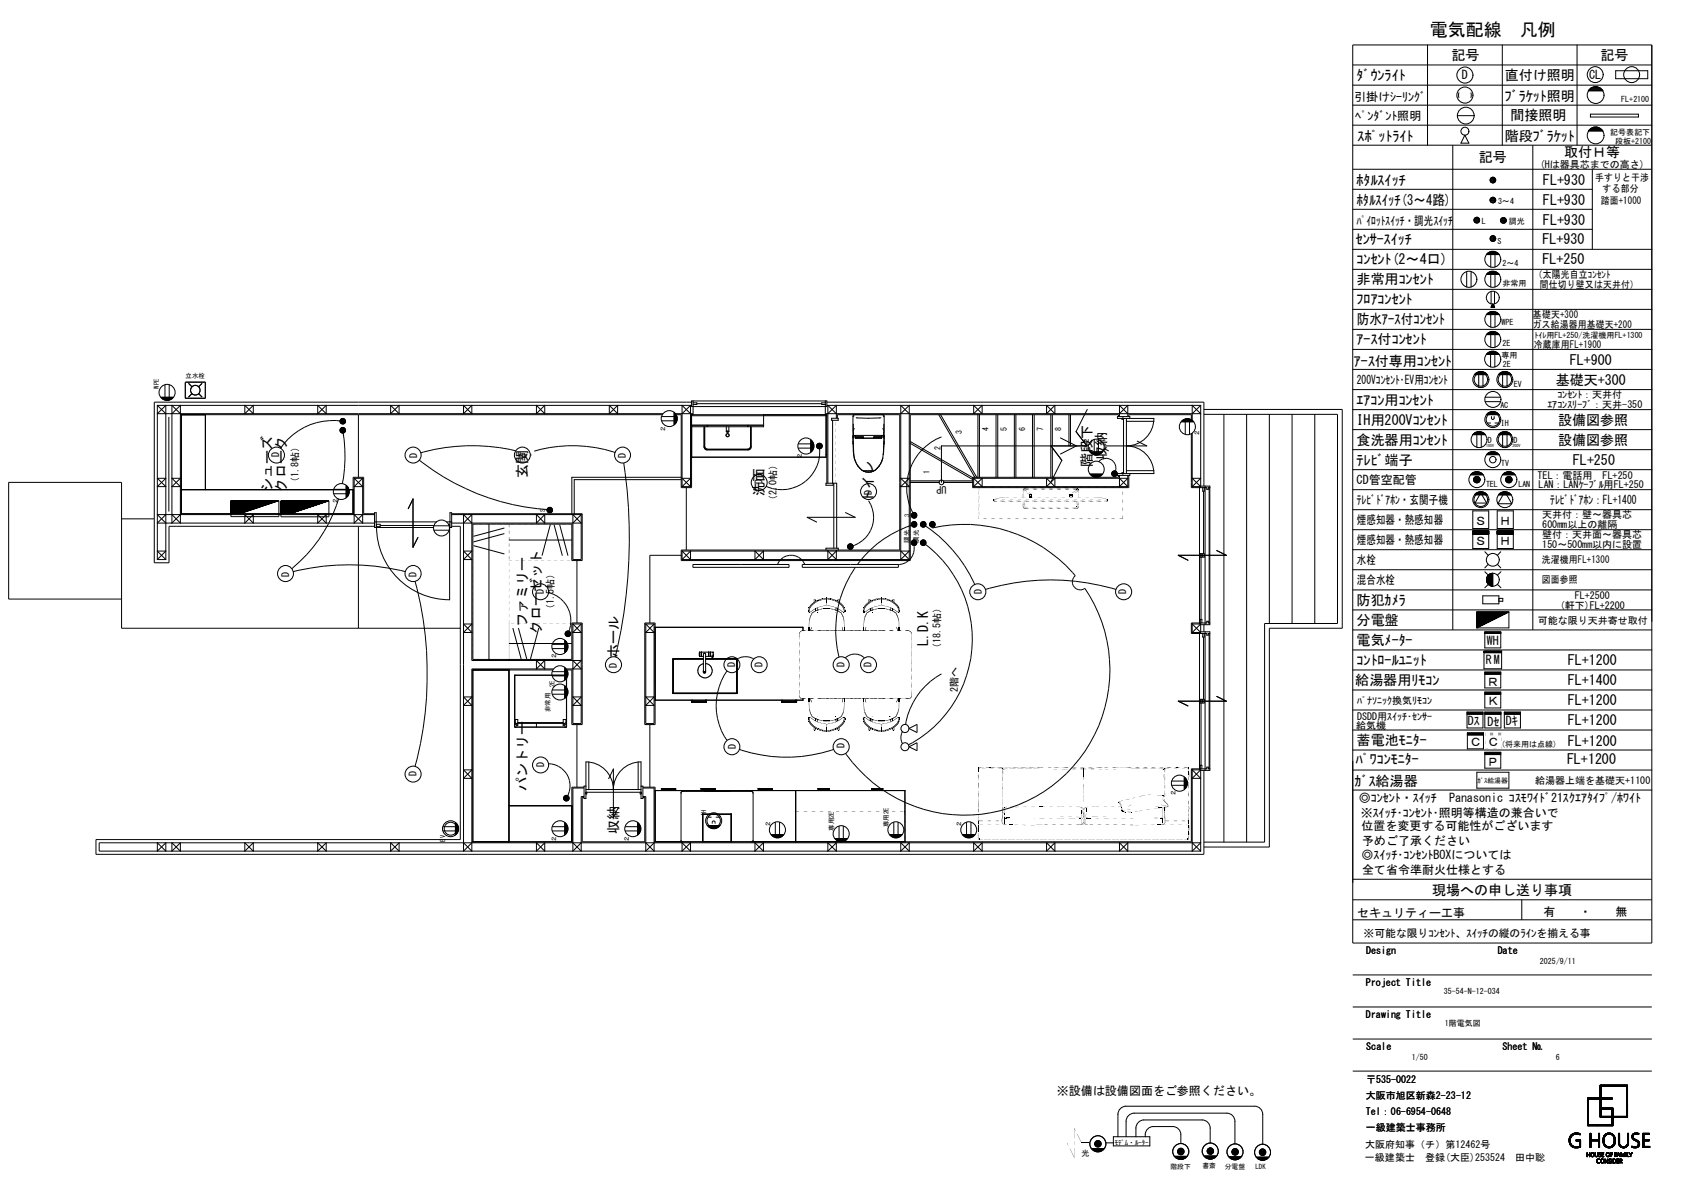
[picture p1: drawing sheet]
<svg xmlns="http://www.w3.org/2000/svg" width="420mm" height="297mm" viewBox="0 0 420 297" stroke-linecap="round" stroke-linejoin="round" font-family="sans-serif">
<defs><g id="words">
<text font-size="4.5" x="357" y="8.9">電気配線　凡例</text>
<g font-size="3.5">
<text x="362.4" y="15">記号</text>
<text x="399.6" y="15">記号</text>
<text x="338.8" y="20">ﾀﾞｳﾝﾗｲﾄ</text>
<text x="375.7" y="20">直付け照明</text>
<text x="375.8" y="25.2">ﾌﾞﾗｹｯﾄ照明</text>
<text x="377.1" y="29.8">間接照明</text>
<text x="339" y="35.3">ｽﾎﾟｯﾄﾗｲﾄ</text>
<text x="375.8" y="35.1">階段ﾌﾞﾗｹｯﾄ</text>
<text x="369.2" y="40.5">記号</text>
<text x="390.6" y="39.3">取付Ｈ等</text>
<text x="338.8" y="46.2">ﾎﾀﾙｽｲｯﾁ</text>
<text x="385.3" y="46.2">FL+930</text>
<text x="338.8" y="51.2">ﾎﾀﾙｽｲｯﾁ(3～4路)</text>
<text x="385.3" y="51.2">FL+930</text>
<text x="385.3" y="56.2">FL+930</text>
<text x="338.5" y="60.9">ｾﾝｻｰｽｲｯﾁ</text>
<text x="338.8" y="66">ｺﾝｾﾝﾄ(2～4口)</text>
<text x="385.1" y="65.8">FL+250</text>
<text x="385.1" y="60.8">FL+930</text>
<text x="338.8" y="71">非常用ｺﾝｾﾝﾄ</text>
<text x="338.8" y="76">ﾌﾛｱｺﾝｾﾝﾄ</text>
<text x="338.8" y="81">防水ｱｰｽ付ｺﾝｾﾝﾄ</text>
<text x="338.8" y="86">ｱｰｽ付ｺﾝｾﾝﾄ</text>
<text x="338.1" y="91.2">ｱｰｽ付専用ｺﾝｾﾝﾄ</text>
<text x="388.5" y="96">基礎天+300</text>
<text x="392" y="91">FL+900</text>
<text x="338.8" y="101">ｴｱｺﾝ用ｺﾝｾﾝﾄ</text>
<text x="338.8" y="106">IH用200Vｺﾝｾﾝﾄ</text>
<text x="389" y="106.1">設備図参照</text>
<text x="338.8" y="111">食洗器用ｺﾝｾﾝﾄ</text>
<text x="389" y="111.1">設備図参照</text>
<text x="131.6" y="119.4" transform="rotate(-90 131.6 119.4)">玄関</text>
<text x="272.7" y="116.5" transform="rotate(-90 272.7 116.5)">階段下</text>
<text x="276.2" y="114.8" transform="rotate(-90 276.2 114.8)">収納</text>
<text x="338.8" y="116">ﾃﾚﾋﾞ端子</text>
<text x="392.8" y="116">FL+250</text>
<text x="67.9" y="122.8" transform="rotate(-90 67.9 122.8)">シューズ</text>
<text x="71.5" y="122.8" transform="rotate(-90 71.5 122.8)">クローク</text>
<text x="190.8" y="123.9" transform="rotate(-90 190.8 123.9)">洗面</text>
<text x="218.1" y="125.6" transform="rotate(-90 218.1 125.6)">トイレ</text>
<text x="338.8" y="151">防犯ｶﾒﾗ</text>
<text x="338.8" y="156">分電盤</text>
<text x="131.6" y="156.5" transform="rotate(-90 131.6 156.5)">ファミリー</text>
<text x="135.1" y="158.2" transform="rotate(-90 135.1 158.2)">クローゼット</text>
<text x="231.7" y="161.2" transform="rotate(-90 231.7 161.2)">L.D.K</text>
<text x="338.8" y="161">電気ﾒｰﾀｰ</text>
<text x="154.4" y="164.3" transform="rotate(-90 154.4 164.3)">ホール</text>
<text x="338.8" y="166">ｺﾝﾄﾛｰﾙﾕﾆｯﾄ</text>
<text x="391.5" y="166">FL+1200</text>
<text x="338.4" y="170.9">給湯器用ﾘﾓｺﾝ</text>
<text x="391.5" y="171">FL+1400</text>
<text x="391.5" y="176">FL+1200</text>
<text x="338.8" y="186">蓄電池ﾓﾆﾀｰ</text>
<text x="391.5" y="181">FL+1200</text>
<text x="338.5" y="190.7">ﾊﾟﾜｺﾝﾓﾆﾀｰ</text>
<text x="391.3" y="190.7">FL+1200</text>
<text x="391.5" y="186.1">FL+1200</text>
<text x="131.6" y="197.4" transform="rotate(-90 131.6 197.4)">パントリー</text>
<text x="338.2" y="196.2">ｶﾞｽ給湯器</text>
<text x="154.4" y="208.1" transform="rotate(-90 154.4 208.1)">収納</text>
<text x="357.6" y="223.3">現場への申し送り事項</text>
</g>
<g font-size="3">
<text x="365" y="19.8">D</text>
<text x="396.8" y="19.7">CL</text>
<text x="338.1" y="25.1">引掛けｼｰﾘﾝｸﾞ</text>
<text x="338.4" y="29.9">ﾍﾟﾝﾀﾞﾝﾄ照明</text>
<text x="338.8" y="56.1">ﾊﾟｲﾛｯﾄｽｲｯﾁ・調光ｽｲｯﾁ</text>
<text x="338.8" y="95.8">200Vｺﾝｾﾝﾄ･EV用ｺﾝｾﾝﾄ</text>
<text x="338.8" y="120.8">CD管空配管</text>
<text x="338.8" y="125.8">ﾃﾚﾋﾞﾄﾞｱﾎﾝ・玄関子機</text>
<text x="387.1" y="125.8">ﾃﾚﾋﾞﾄﾞｱﾎﾝ：FL+1400</text>
<text x="338.8" y="130.8">煙感知器・熱感知器</text>
<text x="368.3" y="131">Ｓ</text>
<text x="374.4" y="131">Ｈ</text>
<text x="338.8" y="135.8">煙感知器・熱感知器</text>
<text x="368.3" y="136">Ｓ</text>
<text x="374.4" y="136">Ｈ</text>
<text x="338.8" y="140.8">水栓</text>
<text x="338.8" y="145.8">混合水栓</text>
<text x="371.3" y="161">WH</text>
<text x="371" y="165.8">RM</text>
<text x="371.3" y="171.1">Ｒ</text>
<text x="371.3" y="176.1">Ｋ</text>
<text x="366.5" y="181.1">Dｽ</text>
<text x="371.4" y="181.1">Dｾ</text>
<text x="376" y="181">Dｷ</text>
<text x="366.9" y="186.3">Ｃ</text>
<text x="371.3" y="191.1">Ｐ</text>
<text x="371.3" y="186.3">Ｃ</text>
<text x="339.3" y="200.2">◎ｺﾝｾﾝﾄ・ｽｲｯﾁ　Panasonic ｺｽﾓﾜｲﾄﾞ21ｽｸｴｱﾀｲﾌﾟ/ﾎﾜｲﾄ</text>
<text x="339.8" y="203.9">※ｽｲｯﾁ･ｺﾝｾﾝﾄ･照明等構造の兼合いで</text>
<text x="339.9" y="207.3">位置を変更する可能性がございます</text>
<text x="339.9" y="214.5">◎ｽｲｯﾁ･ｺﾝｾﾝﾄBOXについては</text>
<text x="340.1" y="210.9">予めご了承ください</text>
<text x="340.1" y="218.1">全て省令準耐火仕様とする</text>
<text x="338.9" y="228.8">セキュリティー工事</text>
<text x="385.4" y="228.6">有　　・　　無</text>
<text x="263.9" y="273.3">※設備は設備図面をご参照ください。</text>
</g>
<text font-size="2.7" x="340.5" y="233.8">※可能な限りｺﾝｾﾝﾄ、ｽｲｯﾁの縦のﾗｲﾝを揃える事</text>
<g font-size="2.5">
<text x="384.5" y="41.9">(Hは器具芯までの高さ)</text>
<text x="398.3" y="45.1">手すりと干渉</text>
<text x="400.2" y="47.9">する部分</text>
<text x="399.8" y="50.8">踏面+1000</text>
<text x="383" y="69.5">（太陽光自立ｺﾝｾﾝﾄ</text>
<text x="384.5" y="71.8">間仕切り壁又は天井付）</text>
<text x="382.7" y="81.8">ガス給湯器用基礎天+200</text>
<text x="382.8" y="79.4">基礎天+300</text>
<text x="383" y="86.9">冷蔵庫用FL+1900</text>
<text x="386.4" y="101.9">ｴｱｺﾝｽﾘｰﾌﾞ：天井-350</text>
<text x="388.9" y="99.4">ｺﾝｾﾝﾄ：天井付</text>
<text x="69.7" y="114.1" transform="rotate(-90 69.7 114.1)">D</text>
<text x="104.1" y="114.2" transform="rotate(-90 104.1 114.2)">D</text>
<text x="131.4" y="114.2" transform="rotate(-90 131.4 114.2)">D</text>
<text x="156.3" y="114.4" transform="rotate(-90 156.3 114.4)">D</text>
<text x="383.9" y="119.5">TEL：電話用　FL+250</text>
<text x="74.5" y="121.5" transform="rotate(-90 74.5 121.5)">（1.8帖）</text>
<text x="190.4" y="120.9" transform="rotate(-90 190.4 120.9)">D</text>
<text x="217.7" y="123.5" transform="rotate(-90 217.7 123.5)">D</text>
<text x="236.3" y="121.3" transform="rotate(-180 236.3 121.3)">UP</text>
<text x="384.2" y="121.8">LAN：LANｹｰﾌﾞﾙ用FL+250</text>
<text x="193.9" y="126" transform="rotate(-90 193.9 126)">（2.0帖）</text>
<text x="385.1" y="129.4">天井付：壁～器具芯</text>
<text x="385.1" y="131.9">600mm以上の離隔</text>
<text x="385.1" y="136.9">150～500mm以内に設置</text>
<text x="385.1" y="134.4">壁付：天井面～器具芯</text>
<text x="72.2" y="143.9" transform="rotate(-90 72.2 143.9)">D</text>
<text x="104" y="143.9" transform="rotate(-90 104 143.9)">D</text>
<text x="382.7" y="140.6">洗濯機用FL+1300</text>
<text x="135.8" y="148.2" transform="rotate(-90 135.8 148.2)">D</text>
<text x="245.2" y="148.3" transform="rotate(-90 245.2 148.3)">D</text>
<text x="281.2" y="148.3" transform="rotate(-90 281.2 148.3)">D</text>
<text x="382.7" y="145.6">図面参照</text>
<text x="393.2" y="149.4">FL+2500</text>
<text x="138.3" y="153.3" transform="rotate(-90 138.3 153.3)">（1.5帖）</text>
<text x="384" y="155.8">可能な限り天井寄せ取付</text>
<text x="389.5" y="151.9">(軒下)FL+2200</text>
<text x="154" y="166.7" transform="rotate(-90 154 166.7)">D</text>
<text x="183.6" y="166.4" transform="rotate(-90 183.6 166.4)">D</text>
<text x="190.4" y="166.4" transform="rotate(-90 190.4 166.4)">D</text>
<text x="210.9" y="166.4" transform="rotate(-90 210.9 166.4)">D</text>
<text x="217.6" y="166.4" transform="rotate(-90 217.6 166.4)">D</text>
<text x="234.9" y="163.1" transform="rotate(-90 234.9 163.1)">（18.5帖）</text>
<text x="239.2" y="172.7" transform="rotate(-90 239.2 172.7)">2階へ</text>
<text x="338.9" y="179.6">DSDD用ｽｲｯﾁ･ｾﾝｻｰ</text>
<text x="338.9" y="175.6">ﾊﾟﾅｿﾆｯｸ換気ﾘﾓｺﾝ</text>
<text x="338.7" y="181.9">給気機</text>
<text x="135.8" y="191.4" transform="rotate(-90 135.8 191.4)">D</text>
<text x="183.7" y="187" transform="rotate(-90 183.7 187)">D</text>
<text x="210.9" y="186.8" transform="rotate(-90 210.9 186.8)">D</text>
<text x="104" y="193.6" transform="rotate(-90 104 193.6)">D</text>
<text x="383.3" y="195.7">給湯器上端を基礎天+1100</text>
<text x="341.1" y="238.1">Design</text>
<text x="374" y="238.1">Date</text>
<text x="341.1" y="246.1">Project Title</text>
<text x="341.1" y="254.1">Drawing Title</text>
<text x="341.1" y="262.1">Scale</text>
<text x="375.2" y="262.1">Sheet №</text>
<text x="341" y="274.2">大阪市旭区新森2-23-12</text>
<text x="341.1" y="270.2">〒535-0022</text>
<text x="341.1" y="278.2">Tel：06-6954-0648</text>
<text x="340.9" y="286.6">大阪府知事（チ）第12462号</text>
<text x="341.1" y="282.2">一級建築士事務所</text>
<text x="340.8" y="289.8">一級建築士　登録(大臣)253524　田中聡</text>
</g>
<g font-size="2">
<text x="404.8" y="25.6">FL+2100</text>
<text x="402.1" y="33.7">記号表記下</text>
<text x="403.3" y="35.9">段板+2100</text>
<text x="374.1" y="50.9">3～4</text>
<text x="370" y="55.9">L</text>
<text x="376.8" y="55.8">調光</text>
<text x="373.9" y="60.9">S</text>
<text x="375.2" y="71.3">非常用</text>
<text x="375.2" y="66.3">2～4</text>
<text x="374.9" y="81.2">WPE</text>
<text x="374.9" y="89.3">専用</text>
<text x="375.2" y="86.3">2E</text>
<text x="383.2" y="84.3">ﾄｲﾚ用FL+250/洗濯機用FL+1300</text>
<text x="375.2" y="91.7">2E</text>
<text x="374.6" y="101.7">AC</text>
<text x="378" y="96.6">EV</text>
<text x="246.8" y="107.7" transform="rotate(-90 246.8 107.7)">4</text>
<text x="251.4" y="107.7" transform="rotate(-90 251.4 107.7)">5</text>
<text x="255.9" y="107.7" transform="rotate(-90 255.9 107.7)">6</text>
<text x="260.5" y="107.7" transform="rotate(-90 260.5 107.7)">7</text>
<text x="265" y="107.7" transform="rotate(-90 265 107.7)">8</text>
<text x="374.8" y="106.3">IH</text>
<text x="234.8" y="112.3" transform="rotate(-90 234.8 112.3)">2</text>
<text x="240.2" y="108.4" transform="rotate(-90 240.2 108.4)">3</text>
<text x="371.5" y="110.4">D</text>
<text x="378" y="110.4">D</text>
<text x="232.1" y="118.4" transform="rotate(-90 232.1 118.4)">1</text>
<text x="374.8" y="116.4">TV</text>
<text x="371.1" y="121.6">TEL</text>
<text x="379.1" y="121.6">LAN</text>
<text x="374.8" y="186.6">(将来用は点線)</text>
<text x="384.5" y="240.7">2025/9/11</text>
<text x="360.5" y="248.1">35-54-N-12-034</text>
<text x="360.8" y="256.2">1階電気図</text>
<text x="352.5" y="264.7">1/50</text>
<text x="388.5" y="264.7">6</text>
<text x="270.1" y="288.5">光</text>
</g>
<g font-size="1.7">
<text x="368.9" y="195.3">ｶﾞｽ給湯器</text>
<text x="278.3" y="285.8">ﾓﾃﾞﾑ・ﾙｰﾀｰ</text>
<text x="292.3" y="291.7">階段下</text>
<text x="300.2" y="291.6">書斎</text>
<text x="305.8" y="291.8">分電盤</text>
<text x="313.5" y="291.9">LDK</text>
</g>
<g font-size="1.6">
<text x="46.4" y="94.4">立水栓</text>
<text x="39.6" y="97" transform="rotate(-90 39.6 97)">WPE</text>
<text x="166.1" y="107.7" transform="rotate(-90 166.1 107.7)">２</text>
<text x="271.9" y="110.9" transform="rotate(-90 271.9 110.9)">２</text>
<text x="299.4" y="108.8" transform="rotate(-90 299.4 108.8)">２</text>
<text x="200.2" y="114.5" transform="rotate(-90 200.2 114.5)">２</text>
<text x="84.2" y="125.9" transform="rotate(-90 84.2 125.9)">２</text>
<text x="136.1" y="127.7" transform="rotate(-90 136.1 127.7)">S</text>
<text x="227.1" y="129" transform="rotate(-90 227.1 129)">3</text>
<text x="227" y="135.5" transform="rotate(-90 227 135.5)">調光</text>
<text x="229.3" y="135.5" transform="rotate(-90 229.3 135.5)">調光</text>
<text x="138.9" y="164.6" transform="rotate(-90 138.9 164.6)">２</text>
<text x="138.5" y="171.4" transform="rotate(-90 138.5 171.4)">2E</text>
<text x="137.4" y="177.8" transform="rotate(-90 137.4 177.8)">非常用</text>
<text x="176.3" y="203.7" transform="rotate(-90 176.3 203.7)">IH</text>
<text x="293.5" y="198.7" transform="rotate(-90 293.5 198.7)">２</text>
<text x="192.3" y="206.4" transform="rotate(-90 192.3 206.4)">２</text>
<text x="208.2" y="207.4" transform="rotate(-90 208.2 207.4)">専用2E</text>
<text x="221.8" y="206.4" transform="rotate(-90 221.8 206.4)">専用2E</text>
<text x="240" y="206.4" transform="rotate(-90 240 206.4)">２</text>
<text x="111.2" y="210.1" transform="rotate(-90 111.2 210.1)">EV</text>
<text x="138.9" y="210.1" transform="rotate(-90 138.9 210.1)">２</text>
<text x="157" y="210.1" transform="rotate(-90 157 210.1)">２</text>
</g>
<g font-size="1">
<text x="371.1" y="111.7">100V</text>
<text x="377.7" y="111.5">200V</text>
</g>
</g></defs>
<g fill="none" stroke="#000" stroke-width=".25">
<path d="M337.8 11.2h74.7v224.2h-74.7zM337.8 16.2h74.7M356.4 11.2v25M375.1 11.2v25M393.8 11.2v25M403.4 17.7h8v1.9h-8zM337.8 21.3h74.7M337.8 26.2h74.7M337.8 31.2h74.7M337.8 36.2h74.7M362.8 36.2v121M363.9 28.9h4.2"/>
<path d="M364.3 23.2v1.1M365.8 33.7l1 2h-2zM367.3 23.2v1.1M382.7 36.2v121M396.6 22.7h3.7a2.11 2.11 0 0 0-3.7 0M396.6 32.7h3.7M396.6 32.8a2.11 2.11 0 0 1 3.7 0M396.7 22.6h3.4M396.7 32.6h3.4M396.8 22.4h3.2M396.8 32.5h3.2M396.9 22.3h3"/>
<path d="M396.9 32.3h3M397.1 22.1h2.7M397.1 32.2h2.7M397.1 28.5h12v.7h-12zM397.3 22h2.3M397.3 32h2.3M397.5 21.8h1.8M397.5 31.9h1.8M397.9 21.7h1M397.9 31.7h1M337.8 42.2h74.7M337.8 47.2h59.8"/>
<path d="M337.8 52.2h59.8M337.8 57.2h59.8M368 54.9h1.4M368.1 55.1h1.3M368.1 54.8h1.3M368.1 55.2h1.3M368.1 54.7h1.3M368.2 55.4h1.1M368.2 54.5h1.1M368.3 55.5h.9M368.3 54.4h.9M372.1 49.8h1.3"/>
<path d="M372.1 50h1.4M372.1 50.1h1.3M372.1 49.7h1.3M372.1 50.2h1.3M372.2 49.5h1.1M372.2 50.4h1.1M372.2 44.5v.9M372.2 59.1v.8M372.3 49.4h.9M372.3 50.5h.9M372.3 44.4v1.1M372.3 59v1.1"/>
<path d="M372.5 44.3v1.3M372.5 58.9v1.3M372.6 44.3v1.3M372.6 58.8v1.4M372.7 44.2v1.4M372.7 58.8v1.4M372.9 44.3v1.3M372.9 58.8v1.4M373 44.3v1.3M373 58.9v1.3M373.2 44.4v1.1M373.2 59v1.1"/>
<path d="M373.3 44.5v.9M373.3 59.1v.8M374.7 55h1.4M374.7 55.2h1.4M374.7 54.9h1.4M374.7 55.3h1.3M374.7 54.7h1.3M374.8 55.4h1.2M374.8 54.6h1.2M374.9 55.6h.9M374.9 54.4h.9M397.6 42.2v20"/>
<path d="M337.8 62.2h74.7M337.8 77.2h74.7M337.8 72.2h74.7M337.8 67.2h74.7M366.2 67.8v3.8M367.3 67.8v3.8M371.1 63.5h3.3M371.1 78.5h3.3M371.1 68.5h3.3M371.2 63.5h3.1M371.2 78.5h3.1M371.3 63.4h3"/>
<path d="M371.3 78.4h3M371.3 68.4h3M371.3 63.4h2.9M371.3 78.4h2.9M371.3 63.3h2.8M371.3 78.3h2.8M371.3 68.3h2.8M371.4 63.2h2.7M371.4 78.2h2.7M371.4 68.2h2.7M371.5 63.2h2.5M371.5 68.2h2.5"/>
<path d="M371.6 63.1h2.3M371.6 78.1h2.3M371.6 68.1h2.3M371.6 63h2.2M371.8 63h2M371.8 78h2M371.8 67.9h2M371.9 62.9h1.7M371.9 77.9h1.7M372 62.9h1.5M372 67.9h1.5M372.2 62.8h1.1"/>
<path d="M372.2 77.8h1.1M372.2 67.8h1.1M372.2 63.5v3.2M372.2 68.5v3.1M372.2 78.5v3.2M372.3 72.8v3.1M372.4 76.6v.1M372.4 62.7h.7M372.4 67.7h.7M372.4 76.4v.3M372.5 76.3v.4M372.6 76.2v.5"/>
<path d="M372.6 76.1v.6M372.7 76v.7M372.7 75.9v.8M372.7 75.9l.5 .8h-.9zM372.8 75.9v.8M372.8 76v.7M372.9 76.2v.5M373 76.2v.5M373 76.4v.3M373.1 76.5v.2M373.2 72.8v3.1M373.2 76.6v.1"/>
<path d="M373.3 63.5v3.2M373.3 68.5v3.1M373.3 78.5v3.2M40.1 99.1h3.2M40.2 99.2h3.1M40.2 99.2h3M40.3 99.3h2.9M40.3 99.4h2.8M40.4 99.4h2.7M40.5 99.5h2.5M40.6 99.6h2.3M40.6 99.6h2.2"/>
<path d="M40.9 99.7h1.7M41.1 99.9h1.2M41.2 96v3.1M42.2 96v3.1M46.3 95.4h5v4h-5v-4M47.1 95.7l.8 .8M47.9 98.3l-.8 .8M49.6 98.3l.9 .8M50.5 95.7l-.9 .8M337.8 82.2h74.7M337.8 87.2h74.7M337.8 97.2h74.7"/>
<path d="M337.8 92.2h74.7M368.2 93.5h3.1M368.3 93.3h2.9M368.4 93.2h2.7M368.6 93.1h2.3M368.8 93h2M368.9 92.9h1.7M369 92.9h1.5M369.2 92.8h1.1M369.2 93.5v3.1M369.4 92.8h.7M370.3 93.5v3.1"/>
<path d="M370.8 99.1h3.9M371.1 83.5h3.3M371.1 88.5h3.2M371.2 83.5h3.1M371.2 88.4h3.1M371.2 88.3h3M371.3 83.4h3M371.3 83.4h2.9M371.3 88.2h2.8M371.4 83.2h2.7M371.5 88.1h2.5M371.6 83.1h2.3"/>
<path d="M371.6 88h2.2M371.8 83h2M371.8 87.9h1.8M372 87.8h1.5M372 82.9h1.5M372.2 82.8h1.1M372.2 88.5v3.1M372.2 83.5v3.2M372.4 87.7h.6M373.3 88.5v3.1M373.3 83.5v3.2M374.1 93.5h3.3"/>
<path d="M374.2 93.5h3.1M374.3 93.3h2.9M374.4 93.2h2.7M374.6 93.1h2.3M374.7 93h2.1M374.9 92.9h1.7M375 92.9h1.5M375.2 92.8h1.1M375.2 93.5v3.1M375.4 92.8h.7M376.3 93.5v3.1M39.3 119.4h2.1l-2.1 2.1h2.1z"/>
<path d="M39.3 101.2h133.4M39.3 101.2v38.5M39.3 101.2l2.1 2.1M42.2 104.1v23.6M42.9 119.4h2.1l-2.1 2.1h2.1zM42.9 103.3l2.1-2.1v29.4l-2.1-2.2M45 103.3l-2.1-2.1v29.4l2.1-2.2M51.3 103.5v18.7M61.1 101.2v2.1l2.1-2.1v2.1zM79.3 101.2v2.1l2.1-2.1v2.1zM84.9 105.1a15.6 15.6 0 0 0-14.8 6.8M85.4 105h.4v.3h-.4z"/>
<path d="M85.4 107.3h.4v.3h-.4zM85.4 105h.3v.2h-.3zM85.4 107.3h.3v.2h-.3zM85.5 105h.2v.3h-.2zM85.5 107.3h.2v.2h-.2zM85.5 107.4h.1zM85.5 105.1l.1 .1zM85.7 108.1a35 35 0 0 1-.2 12.6M88.4 119.4h2.2M88.4 119.4v11.2l2.2-2.2M88.4 119.4l2.2 2.1h-2.2l2.2-2.1M89.5 103.5v15.6"/>
<path d="M90.6 119.4v11.2l-2.2-2.2M97.5 101.2v2.1l2.2-2.1v2.1zM104.7 114.9a57.6 57.6 0 0 0 31.9 12.3M115.7 101.2v2.1l2.1-2.1v2.1zM128.7 112.5a46.5 46.5 0 0 0-23.6 .5M132.4 113.5l.3 .1M133.4 112.6a33.9 33.9 0 0 1 20.2 .3M133.9 101.2v2.1l2.1-2.1v2.1zM152.1 101.2v2.1l2.1-2.1v2.1zM155.7 115.6a127 127 0 0 1-2.1 48.4M165.2 104h3.1M165.2 105h3.1"/>
<path d="M165.4 103.5h-120.1v24.7h42.9v-9.1h2.6v9.1h2.7M165.5 103.3h-126.2l2.1-2.1v38.5M168.3 102.9v3.2M168.4 102.9v3.1M168.4 103v3M168.5 103v3M168.5 103.1v2.8M168.6 103.2v2.6M168.7 103.2v2.5M168.7 103.3h4.4M168.8 103.4v2.2M168.9 103.5h1.2v18.2h2.6v-18.2h33.8v17.1"/>
<path d="M168.9 103.6v1.8M169 103.7v1.5M169.1 104.1v.7M170.1 119.1h-27.3v9.1M170.1 119.7h-26.7v8.5M170.3 103.3l2.1-2.1v20.3M172.4 103.3l-2.1-2.1v20.3M172.7 100.4h-134.2v40.1h3.7v-9.1h51.3M172.7 100.1h33.8v1.4h-33.8zM172.7 103.8h33.8M172.7 106.1h18M172.7 106.5v7.6h33.6"/>
<path d="M173.1 100.5h.9v.5h-.9M173.1 100.1v3.4M174 100.8h31.2M175.8 106.5v5l.3 .6 .5 .2h10.4l.5-.3 .1-.5v-5M175.9 106.5v5l.1 .4 .6 .3 10.6-.1 .3-.6v-5M176 106.5v5.1l.2 .4 .5 .1 10.4-.1 .3-.6v-4.9M176.5 106.1v.4h-3.8M176.7 106.1v.4h9.9v-.4M181.4 107.7l.4 .1M181.4 107.7h.6M181.4 106.5v1.2M182 107.7l-.2 .1"/>
<path d="M182 106.5v1.2M190.7 103.5v3h-3.9v-.4M190.7 103.5h15.6M199.3 110.8h3.1M199.3 111.8h3.1M202.4 109.7v3.2M202.5 109.8v3.1M202.6 109.9v2.9M202.7 110v2.6M202.8 110.1v2.4M202.9 110.2v2.2M202.9 110.3v2"/>
<path d="M203 110.4v1.8M203.1 110.6v1.5M203.1 110.7v1.2M203.2 111v.6M204.5 111.2h.3v.3h-.3zM204.5 111.2h.2v.3h-.2zM204.5 111.2h.2v.2h-.2zM204.5 111.3l.2 .1zM204.6 111.3v.1zM204.6 112a9.5 9.5 0 0 1-13.3 9.4M206.1 103.3h93.7l-2.1-2.1v3.7h-2.4M206.1 100.5h-.9v.5h.9"/>
<path d="M206.1 100.1v3.4M206.2 113.4h.1M206.3 103.5v10.6M206.5 100.4h94.1v20.9M206.5 101.2h93.3M206.7 103.3l2.1-2.1v3.2M207.6 104.4h1.7v.5h-1.7zM207.9 104.9v15.7M208.8 103.3l-2.1-2.1v19.4M213 110.7v.1M213 110.7l.1 2.8M213.1 105.9v1.9"/>
<path d="M213.1 109.2v.1M213.1 110.1l.1 3.4M213.1 109v.1M213.1 108.7h7.6M213.1 108.7v.4M213.1 107.9v.8M213.1 104h.1M213.2 113.5l.1 .8 .6 1.4M213.3 107l-.2 .2M213.4 103.5l-.4 .4v6.8M213.5 108.8l-.4 .1M213.5 108.8l.1 .5"/>
<path d="M213.5 108.8h.1M213.7 109.2h1.7M213.7 109.1h1.7M213.8 104.3l3.1 .1 3.1-.1M213.9 115.7l.8 1.1M214.7 116.8l.4 .5 1.1 .5M214.7 116.8l.5 .5M215.6 109.1l-1.9-.1v.3M215.6 109.1v.2M216.2 117.8h1.3M218.1 117.6l-.6 .2M218.2 109.1l1.9-.1v.3h-6.5"/>
<path d="M218.2 109.1l-.1 .1M218.2 109.1v.2M218.3 109.2h1.8M218.3 109.1h1.8M218.6 117.3l-.5 .3M220.2 108.8v.5zM220.2 108.8h.5M220.4 103.5l.4 .4-.2 9.6M220.4 107l.2 .2M220.6 107.9l.1 1.2M220.6 104h.1M220.7 105.9v1.9"/>
<path d="M220.7 109.2v.1M220.7 110.1l-.1 2.5a5.4 5.4 0 0 1-2.5 5M220.7 108.8v2M220.7 109l-.1 .1M224.9 119.4h2.1l-2.1 2.1h2.1zM224.9 103.3l2.1-2.1v38.5M227 103.3l-2.1-2.1v38.5l2.1-2.2h-56.7M227.3 110.7l15.6 9M227.3 110.2l15.6 9M234.4 103.5l9 15.6M234.9 103.5l9 15.6M235.1 109.1a13.6 13.6 0 0 0-7.2 18.9"/>
<path d="M243.1 101.2v2.1l2.1-2.1v2.1zM243.1 119.4l2.1 2.1v-2.1l-2.1 2.1M243.1 119.4v2.1M244.2 103.5v15.6M244.6 103.5v15.6M248.7 103.5v15.6M249.1 103.5v15.6M253.3 103.5v15.6M253.7 103.5v15.6M257.8 103.5v15.6M258.2 103.5v15.6M261.3 101.2l2.1 2.1v-2.1l-2.1 2.1z"/>
<path d="M261.3 119.4v2.1l2.1-2.1v2.1zM262.4 103.5v15.6M262.4 111.3l2.7 3.6-2.7 5.5M262.8 103.5v7.8M262.8 111.8v7.3M264.8 109.3l4 2-4 2M266.9 103.5v7.8M267.3 103.5v7.8M271.5 102.2l-2.8 5.5 2.7 3.6h-36.3v9.1M272.1 118.3h3.2M272.1 112.8h3.2M272.2 118.4h3.1"/>
<path d="M272.2 112.9h3.1M272.3 118.5h2.9M272.3 113h2.8M272.3 118.5h2.8M272.4 118.6h2.7M272.5 113.2h2.5M272.5 118.7h2.5M272.5 118.7h2.4M272.6 113.2h2.2M272.6 118.8h2.2M272.8 113.3h1.9M272.8 118.8h1.9"/>
<path d="M272.8 118.9h1.8M272.8 113.4h1.8M273 113.5h1.5M273 119h1.5M273.1 113.5h1.2M273.1 119h1.2M273.2 109.6v3.2M273.4 113.5h.7M274.3 109.6v3.2M274.4 115.2a2.46 2.46 0 0 1 3-.5 2.46 2.46 0 0 1 1.2 2.9M275.7 112l1.1 .5M278.1 118.1h.3v.3h-.3z"/>
<path d="M278.2 118.1h.3v.3h-.3zM278.2 118.1h.2v.2h-.2zM278.2 118.2l.2 .1zM278.2 118.2l.1 .1zM279.3 118.7v.4h-36.4v2.6h39v-3M279.3 104v-.5h-52v36.4h-57.2v-2.6h54.6v-33.8h-15.6v.9M279.5 118.7v2.8l2.1-2.1h-38.5M279.5 103.3l2.1-2.1v2.8M279.5 119.4l2.1 2.1M280.2 104.4v.2h.3M280.5 118h-.3v.2M280.5 104.4v13.8"/>
<path d="M281.3 117.5h6.8M281.3 104.4v13.8M281.3 105.2h6.8M281.6 103.3l-2.1-2.1v2.8M281.6 118.7v2.8M281.9 104v-.5h15.6v1.2h-2M282.1 104.4v-.4h-3.1v.4h9.1a6.8 6.8 0 0 1-6.8 6.9 6.9 6.9 0 0 1 6.8 6.9h-9.1v.5h3.1v-.5M284 110.1l2.3 1.2h-10.6M294.9 105.3h3.2M294.9 105.2h3.1M295 105.2h3M295 105.1h2.9"/>
<path d="M295.1 105.1h2.8M295.1 105h2.7M295.2 104.9h2.5M295.4 104.8h2.2M295.6 104.7h1.8M295.7 104.6h1.5M295.9 104.6h1.2M296 105.3v3.1M296.2 104.5h.6M297 105.3v3.1M297.5 108.2v13.5h3.8v.4h.4v-.4h.4M297.7 119.4h2.1l-2.1 2.1h2.1z"/>
<path d="M297.7 108.1v13.6M299.8 101.2v20.3M299.8 101.2l-2.1 2.1M300.6 103.4h33.4v52.2h-18.2v54.6h-15.2M300.6 102.2h34.6v54.6h-18.3v54.6h-16.3M305.6 103.4v106.8M311.3 103.4v106.8M316.9 103.4v52.2M322.6 103.4v52.2M328.3 103.4v52.2M337.8 102.2h74.7M337.8 117.2h74.7"/>
<path d="M337.8 112.2h74.7M337.8 107.2h74.7M367.2 118.5h3.2M367.2 118.4h3.1M367.3 118.4h2.9M367.4 118.3h2.8M367.4 118.2h2.7M367.5 118.2h2.5M367.6 118.1h2.4M367.7 118h2.2M367.7 108.5h3.2M367.7 118h2"/>
<path d="M367.9 117.9h1.8M367.9 108.3h2.9M368 119.9h1.5M368 119.8h1.5M368 119.8h1.6M368 119.7h1.6M368 119.6h1.5M368 119.5h1.5M368 117.9h1.5M368 119.4h1.5M368 108.2h2.7M368 108.2h2.6"/>
<path d="M368.1 119.3h1.3M368.1 119.2h1.3M368.1 108.1h2.4M368.2 117.8h1.2M368.2 119.2h1.1M368.2 108h2.2M368.3 119.1h1M368.3 108h2M368.3 119h.9M368.4 117.7h.7M368.4 107.9h1.8M368.5 119h.6"/>
<path d="M368.6 107.9h1.5M368.7 107.8h1.2M368.8 108.5v3.1M369 107.7h.7M369.9 108.5v3.1M370.8 100.2h3.9M371.1 113.5h3.3M371.1 103.5h3.3M371.2 113.5h3.1M371.2 103.5h3.1M371.3 113.3h2.9M371.3 105.6h.9"/>
<path d="M371.3 103.3h2.9M371.4 113.2h2.7M371.4 103.2h2.7M371.5 113.2h2.5M371.6 113.1h2.3M371.6 103.1h2.3M371.6 113h2.2M371.6 103h2.2M371.7 103h2.1M371.8 113h2M371.9 112.9h1.7M371.9 102.9h1.7"/>
<path d="M372 112.9h1.5M372 102.9h1.5M372.2 112.8h1.1M372.2 102.8h1.1M372.4 104l.1 .5 .2 .2 .3-.2 .1-.5M372.4 112.7h.7M372.4 102.7h.7M373.3 105.6h.9M374.1 108.5h3.3M374.2 108.5h3.1M374.3 108.3h2.9M374.4 108.2h2.7"/>
<path d="M374.5 108.2h2.5M374.6 108.1h2.3M374.6 108h2.3M374.7 108h2.1M374.9 107.9h1.7M375 107.9h1.5M375.2 118.5h3.1M375.2 107.8h1.1M375.2 108.5v3.1M375.2 118.4h3.1M375.3 118.4h2.9M375.4 118.3h2.8"/>
<path d="M375.4 118.2h2.7M375.4 107.7h.7M375.5 118.2h2.5M375.6 118.1h2.4M375.7 118.1h2.2M375.8 118h1.9M375.9 117.9h1.8M376 119.9h1.5M376 119.8h1.5M376 119.6h1.5M376 119.5h1.5M376 120h1.5"/>
<path d="M376 119.7h1.5M376 117.9h1.5M376 119.4h1.5M376.1 119.3h1.3M376.1 119.2h1.3M376.2 117.8h1.1M376.2 119.2h1.1M376.3 119.1h.9M376.3 108.5v3.1M376.3 119h.8M376.4 117.7h.7M376.5 119h.6"/>
<path d="M30.4 129.5h8.1M39.3 139.7l2.1-2.2h-2.1l2.1 2.2M39.3 139.7h2.1M41.4 128.4l-2.1 2.2h54.2M45.3 122.2h42.9M57.7 125h11.9M57.7 125l3 3M57.7 125l2.9 3-2.9-3M57.7 125.1l2.8 2.9M57.7 125.3l2.7 2.8M57.7 125.4l2.6 2.7M57.7 125.5l2.5 2.6-2.5-2.6"/>
<path d="M57.7 125.6l2.5 2.5M57.7 125.9l2.2 2.3M57.7 126.1l2.1 2.1M57.7 126.5l1.7 1.7M57.7 126.5l1.6 1.7-1.6-1.5M57.7 126.7l1.4 1.5M57.7 126.8l1.3 1.4M57.7 126.9l1.2 1.3M57.7 127l1.2 1.2M57.7 127l1.1 1.2M57.7 127.1l1 1.1M57.7 127.2l.9 1-.9-.9"/>
<path d="M57.7 127.3l.8 .9-.8-.8M57.7 127.5l.7 .7-.7-.7M57.7 127.6l.6 .6M57.7 127.6l.5 .6M57.7 127.7l.4 .5M57.7 127.8l.4 .4M57.7 127.8l.3 .4M57.7 127.9l.3 .3M57.7 128l.2 .2M57.7 128l.1 .2M57.7 128.1v.1M57.7 125v3.9h11.9v-3.9"/>
<path d="M57.7 125l3 2.9M57.7 125l3 2.9-2.9-2.9M57.8 125l3 2.9M57.9 125l2.9 2.9M58 125l2.9 2.9M58 125l3.1 2.8-2.7-2.8 2.8 2.8-2.7-2.8M58.1 125l2.9 2.8M58.3 125l2.9 2.8M58.5 125l2.8 2.8M58.5 125l2.8 2.7M58.6 125l2.8 2.7M58.7 125l2.8 2.7-2.7-2.7"/>
<path d="M58.8 125l2.8 2.7-2.8-2.7M58.9 125l2.7 2.6-2.6-2.6M59 125l2.7 2.6M59.1 125l2.6 2.6M59.1 125l2.7 2.6M59.2 125l2.6 2.6M59.3 125l2.6 2.6-2.5-2.6M59.4 125l2.5 2.6M59.4 125l2.6 2.5M59.4 125l2.7 2.5M59.4 128.2l-1.7-1.9 1.9 1.9M59.6 125l2.6 2.4"/>
<path d="M59.6 128.2l-1.9-2 2 2M59.8 125l2.6 2.4M60 125l2.5 2.3M60.1 128.1l-2.4-2.4 2.3 2.5M60.2 125l2.4 2.3M60.3 125l2.4 2.3-2.3-2.3M60.5 125l2.3 2.3-2.3-2.3M60.5 125l2.3 2.2M60.6 125l2.3 2.2M60.8 125l2.2 2.2M60.9 125l2.3 2.1M60.9 127.8l-2.9-2.8 2.9 2.9"/>
<path d="M61 125l2.2 2.1M61.1 125l2.2 2.1M61.1 128.4l2.1 2.2v-2.2l-2.1 2.2zM61.2 125l2.1 2.1M61.2 125l2.1 2M61.3 125l2.1 2-2.1-2M61.4 127.7l-2.7-2.7 2.7 2.7M61.5 125l2 2M61.6 125l2 2M61.6 125l2.1 2M61.8 125l2 1.9M61.9 125l2 1.9"/>
<path d="M62 125l1.9 1.9M62.1 125l1.9 1.8-1.9-1.8M62.2 125l2 1.8M62.4 125l1.8 1.8M62.4 125l1.9 1.7M62.5 125l1.8 1.7M62.6 125l1.8 1.7-1.8-1.7M62.7 125l1.8 1.7-1.7-1.7M62.9 125l1.7 1.7M62.9 125l1.8 1.6-1.7-1.6M63.1 125l1.6 1.6M63.1 125l1.7 1.6-1.6-1.6"/>
<path d="M63.2 127.1l-2.2-2.1 2.2 2.1M63.3 125l1.6 1.5-1.6-1.5M63.5 125l1.6 1.5M63.5 127l-2.1-2 2.1 2M63.7 125l1.4 1.5M63.8 126.9l-2.1-1.9 2 2M63.8 125l1.5 1.4-1.5-1.4M63.9 125l1.5 1.4-1.4-1.4M64.1 125l1.4 1.4M64.1 126.8l-1.9-1.8 1.9 1.8M64.1 125l1.4 1.3-1.3-1.3M64.4 125l1.3 1.3"/>
<path d="M64.4 126.7l-1.7-1.7 1.8 1.7M64.4 125l1.3 1.2M64.6 125l1.2 1.2M64.6 125l1.3 1.2-1.3-1.2M64.7 125l1.3 1.2M64.9 126.5l-1.7-1.5 1.7 1.6M65 126.5l-1.6-1.5 1.6 1.5M65 125l1.3 1.1M65.2 125l1.2 1M65.2 126.4l-1.4-1.4 1.4 1.4M65.4 125l1.1 1M65.5 125l1.2 .9"/>
<path d="M65.6 126.3l-1.4-1.3 1.4 1.3M65.7 125l1.1 .9M65.9 125l.9 .9-.8-.9M66 125l.9 .9M66.1 125l.9 .9M66.1 125l1 .8-.9-.8M66.2 126.1l-1.3-1.1 1.2 1.2M66.3 125l.8 .8M66.3 125l.9 .8M66.4 125l.9 .8M66.6 125l.8 .7M66.6 125l.8 .7-.7-.7"/>
<path d="M66.8 125l.7 .7M66.8 125l.8 .6M66.9 125l.7 .6M67.1 125l.6 .6-.6-.6M67.1 125l.7 .6M67.2 125.8l-.9-.8 .8 .8M67.2 125l.7 .6M67.3 125.7l-.8-.7 .7 .8M67.4 125l.6 .5-.5-.5M67.5 125l.5 .5M67.6 125l.5 .5M67.6 125.6l-.8-.6 .7 .7"/>
<path d="M67.6 125l.6 .5M67.6 125l.6 .4M67.7 125l.5 .4-.5-.4M67.7 125.6l-.7-.6 .6 .6M67.9 125l.5 .4M68 125l.5 .3-.5-.3M68.1 125l.4 .3M68.2 125l.4 .3-.4-.3M68.3 125l.4 .3M68.4 125l.3 .3-.3-.3M68.4 125.4l-.6-.4 .5 .4M68.5 125l.3 .2"/>
<path d="M68.7 125l.3 .2-.3-.2M68.8 125l.3 .1M68.8 125.2l-.3-.2 .3 .3M68.9 125.2l-.3-.2 .3 .2M69.1 125l.1 .1M69.3 125v.1M69.4 125h.1M69.5 125h.1M69.5 125l-.1 .1M69.6 125l-9.7 3.2-2.2-2.2 2.2 2.2M70.1 125h12M70.1 125l3 3"/>
<path d="M70.1 125.1l3 2.9-3-2.8M70.1 125.3l2.8 2.8-2.8-2.7M70.1 125.5l2.6 2.6M70.1 125.8l2.4 2.4M70.1 126.1l2.2 2.1M70.1 126.3l1.9 1.9M70.1 126.4l1.8 1.8-1.8-1.8 1.7 1.8M70.1 126.6l1.7 1.6M70.1 126.7l1.6 1.5-1.6-1.5M70.1 126.9l1.4 1.3M70.1 127.1l1.1 1.1M70.1 127.4l.9 .8"/>
<path d="M70.1 127.5l.8 .7-.8-.7M70.1 127.7l.5 .5-.5-.4 .4 .4M70.1 127.9l.3 .3M70.1 128l.3 .2-.3-.2 .1 .2M70.1 128.1l.1 .1M70.1 125v4h12v-4M70.2 125l3 3M70.4 125l2.9 2.9M70.5 125l3 2.9-2.9-2.9M70.7 125l2.8 2.8M70.7 128.2l-.6-.6 .7 .6M70.7 125l2.9 2.8-2.8-2.8"/>
<path d="M71 125l2.9 2.8-2.8-2.8M71 128.2l-.9-1 1.1 1M71.2 125l2.8 2.7M71.3 128.2l-1.2-1.2 1.3 1.2M71.4 125l2.6 2.7M71.5 125l2.8 2.6-2.7-2.6M71.5 125l2.7 2.6M71.5 128.2l-1.4-1.4 1.5 1.4M71.7 125l2.6 2.6M71.8 125l2.7 2.6M72.1 125l2.5 2.5M72.1 125l2.6 2.5-2.5-2.5"/>
<path d="M72.1 128.2l-2-2 2.1 2M72.3 125l2.5 2.5M72.3 125l2.5 2.4M72.3 128.2l-2.2-2.3 2.4 2.3M72.4 125l2.4 2.4M72.5 125l2.5 2.4M72.5 128.2l-2.4-2.3 2.4 2.3M72.6 128.1l-2.5-2.5 2.5 2.6M72.7 125l2.4 2.3M72.8 125l2.3 2.3M72.9 125l2.3 2.3M73.1 125l2.3 2.3"/>
<path d="M73.3 125l2.2 2.2M73.3 127.9l-3-2.9 2.9 3M73.4 125l2.2 2.2M73.4 127.9l-3-2.9 3 2.9M73.5 125l2.2 2.1M73.6 125l2.2 2.1M73.7 127.8l-2.8-2.8 2.8 2.8M73.7 125l2.2 2.1M73.8 125l2.1 2.1M73.9 125l2.1 2-2.1-2M74 125l2 2M74 125l2.2 2-2-2"/>
<path d="M74.1 125l2 2M74.3 127.6l-2.5-2.6 2.6 2.6M74.3 125l1.9 2M74.4 127.6l-2.5-2.6 2.6 2.6M74.7 125l1.8 1.9-2.1-1.9 2 1.9M74.7 125l2 1.8-1.9-1.8M75 125l1.8 1.8M75.1 125l1.8 1.7-1.8-1.7M75.1 127.3l-2.4-2.3 2.3 2.4M75.1 125l1.7 1.7M75.2 125l1.8 1.7M75.4 127.3l-2.5-2.3 2.3 2.3"/>
<path d="M75.4 127.2l-2.2-2.2 2.3 2.2M75.5 125l1.6 1.7M75.6 125l1.6 1.6M75.7 125l1.7 1.6-1.6-1.6M75.9 125l1.6 1.5M75.9 125l1.7 1.5-1.6-1.5M76.3 125l1.5 1.4-1.4-1.4M76.4 125l1.5 1.4M76.5 125l1.4 1.4M76.6 125l1.4 1.4M76.7 125l1.4 1.3-1.3-1.3M76.8 125l1.5 1.3-1.3-1.3"/>
<path d="M77.1 125l1.3 1.2-1.2-1.2 1.4 1.2-1.3-1.2M77.4 125l1.3 1.2-1.2-1.2M77.6 125l1.1 1.1-1-1.1 1.2 1.1M77.7 126.4l-1.6-1.4 1.5 1.5M77.9 125l1.1 1.1M77.9 125l1.1 1-1-1M78 125l1.2 1-1.1-1M78.4 125l.9 .9-1.1-.9 1 1M78.7 125l.8 .9-1-.9 .9 .9M78.7 125l.9 .9M78.8 125l.9 .8-.8-.8M79 125l.8 .8"/>
<path d="M79.1 125l.8 .7-.7-.7M79.2 125l.8 .7M79.3 125l.8 .7-.8-.7M79.3 128.4l2.1 2.2v-2.2l-2.1 2.2zM79.4 125l.7 .7M79.5 125l.7 .6M79.6 125l.7 .6M79.7 125l.6 .6M79.8 125l.6 .6-.6-.6M79.9 125l.6 .6M80 125l.6 .5M80.1 125l.5 .5"/>
<path d="M80.2 125l.6 .4M80.3 125l.6 .4-.5-.4M80.5 125l.4 .4M80.5 125.5l-.5-.5 .6 .5M80.6 125l.4 .4M80.6 125l.5 .3M80.7 125l.4 .3M80.8 125l.3 .3M81 125l.4 .3M81.2 125l.2 .2M81.3 125.3l-.4-.3 .3 .3M81.4 125l.1 .2"/>
<path d="M81.5 125l.2 .1-.1-.1M81.7 125l.2 .1-.2-.1M81.8 125h.1M81.9 125v.1M82.1 125l-9.6 3.2M83.3 123.2h3.1M83.3 122.1h3.1M84.5 124.5a35.8 35.8 0 0 1-11.6 17.4M86.4 121.1v3.2M86.5 121.1v3.1M86.5 121.2v3M86.6 121.2v2.9"/>
<path d="M86.7 121.3v2.8M86.7 121.4v2.6M86.8 121.4v2.6M86.8 121.5v2.4M86.9 121.6v2.2M87 121.7v2M87 121.8v1.8M87.1 121.9v1.5M87.1 122.1v1.2M87.2 122.3v.7M89.5 131.4v25.4M93.5 128.4h-54.2l2.1 2.2"/>
<path d="M93.5 130.3h15.5M93.9 131.7v-3.7h-.4v3.7h14.7M94 130.9h.9v.5h-.9zM94.9 131.1h13.4M101.9 127l1.2-2.5v12.1l1.3-2.4M108.3 132.3h3.9M108.3 131.2h3.9M111.5 130.3h1.3M112 130.9h.3v18.8a18.2 18.2 0 0 1-18.3-18.3M112.2 131.4h.1M112.2 131.7h.6v-3.7h-.4v3.7M112.8 128.2h32.6v11.7h-2.6v-9.1h-24.7v33.8h24.7v-9.1h2.6v25.3h-2.6v-13.6h-1.2"/>
<path d="M112.8 131.4h2.1v78.1h-90.9v3.7h276.6v-20.9M112.8 128.4h32.3M115.7 130.6l2.1-2.2v36.4h27.3l-2.1 2.2M115.7 137.5h2.1l-2.1 2.2h2.1zM117.8 130.6l-2.1-2.2v84l2.1-2M118.2 136.2l7.7 2.1M122.1 130.8v33.8M125.9 131.8l-7.7 2.1M125.9 133.2l-7.7 2.1M127.1 134.8h15.7M133.9 128.4v2.2l2.1-2.2v2.2zM137.1 127.2h.3v.2h-.3z"/>
<path d="M137.1 127.2h.3v.3h-.3zM137.2 127.2h.2v.2h-.2zM137.2 127.3l.1 .1zM137.4 130.9l-2.1 7.8M138.3 130.9l2.1 7.8M139.7 130.9l2.1 7.8M144.1 139.9v15.6M145.1 128.4v11.3h-2.1v-11.3l2.1 2.2h-32.3M145.1 128.4l-2.1 2.2M170.1 138.6h-7.8v16.9M170.3 121.5l2.1-2.1h-2.1l2.1 2.1M170.3 137.5v2.2"/>
<path d="M170.3 137.5l2.1 2.2v-2.2l-2.1 2.2M170.3 139.7h56.7M170.3 121.5h2.1M171.4 121.7v15.6M188.5 137.5l2.1 2.2v-2.2l-2.1 2.2zM206.2 120.6h1.8v.5h-1.8zM206.2 137.3v-.5h3.1v.5M206.7 137.3v2.4l2.1-2.2M208.2 136.8v-16.2h.7v16.2M208.8 137.3v2.4l-2.1-2.2M211.1 127.9l2.4 1.2h-12l2.4 1.2M212.2 136.3h.3v.3h-.3z"/>
<path d="M212.2 136.3h.3v.2h-.3zM212.2 136.3h.2v.2h-.2zM212.3 136.4l.1 .1zM216.9 125a7.4 7.4 0 0 1-3.9 11.2M224.9 137.5l2.1 2.2M227.3 120.4h7.2M227.3 120h7.4M227.6 131.1a27.2 27.2 0 0 0-13.5 9.8M228.1 135.3h.3v.3h-.3zM228.1 130.8h.3v.2h-.3zM228.1 128.5h.3v.3h-.3zM228.1 130.7h.3v.3h-.3z"/>
<path d="M228.1 128.5h.3v.2h-.3zM228.1 135.3h.3v.2h-.3zM228.2 128.6h.1zM228.2 135.4l.1 .1zM228.2 130.8l.1 .2zM228.2 128.6l.1 .1zM228.2 130.8l.1 .1zM228.3 136.3a4 4 0 0 1-4 4.6M230.4 135.3h.3v.3h-.3zM230.4 130.8h.3v.2h-.3zM230.4 130.7h.3v.3h-.3zM230.4 135.3h.2v.2h-.2z"/>
<path d="M230.4 130.8h.2v.2h-.2zM230.5 135.4l.1 .1zM230.5 130.8l.1 .1zM231.1 135.8a29.8 29.8 0 0 1-4.2 50.1M231.1 131.3a35.1 35.1 0 0 1 12.3 14.6M232.7 130.8h.2v.2h-.2zM232.7 130.7h.2v.3h-.2zM232.7 130.8l.2 .2zM232.8 130.8v.1zM232.8 131.8a36.3 36.3 0 0 1 35.7 11.9 2 2 0 0 0-.3 2.7 2 2 0 0 0 2.7 .5 36.3 36.3 0 0 1-9.5 50.2 36.3 36.3 0 0 1-50.2-9.1M235.5 120h7.4M235.7 120.4h7.2"/>
<path d="M243.1 121.5h38.5M299.5 121.5v34.2M299.7 138.2h.4v.9h-.4zM299.8 121.3h2.3v34.6h-2.3M299.9 139.1v15.5M300.3 138.2h.4v.9h-.4zM300.3 121.7v.9h.4v-.9M300.5 122.6v15.6M300.9 121.3v34.6M301.9 121.7v33.8M303.8 137.4l2.4 1.2h-12l2.4 1.2M337.8 137.2h74.7"/>
<path d="M337.8 132.2h74.7M337.8 127.2h74.7M337.8 122.2h74.7M367.7 127.5h4v4.4h-4zM367.7 132.5h4v4.4h-4zM367.7 132.6h4M367.7 132.7h4M367.7 132.8h4M367.7 132.9h4M367.7 133h4M367.7 133.1h4M367.7 133.2h4"/>
<path d="M367.7 133.3h4M368 120h1.5M368 120.1h1.4M368.2 123.5h3.1M368.2 120.3h1.2M368.2 123.4h3.1M368.3 123.4h3M368.3 123.4h2.9M368.3 120.4h.9M368.3 123.3h2.8M368.4 120.4h.7M368.4 123.2h2.7"/>
<path d="M368.5 123.1h2.5M368.5 120.5h.5M368.6 123.1h2.3M368.7 123.1h2.1M368.8 123h2M368.9 122.9h1.7M369 122.9h1.5M369.2 122.8h1.1M369.4 122.7h.7M369.7 123l1.5 2.6h-2.9zM370.8 137.7l.8 .9M373.8 132.5h4.1v4.4h-4.1z"/>
<path d="M373.8 132.6h4.1M373.8 132.7h4.1M373.8 132.8h4.1M373.8 132.9h4.1M373.8 133h4.1M373.8 133.1h4.1M373.8 133.2h4.1M373.8 133.3h4.1M373.8 127.5h4.1v4.4h-4.1zM374.1 123.5h3.3M374.2 123.5h3.1M374.2 123.4h3.1"/>
<path d="M374.3 123.4h2.9M374.4 123.3h2.7M374.4 123.2h2.7M374.5 123.1h2.5M374.6 123.1h2.3M374.7 137.7l-.8 .9M374.7 123h2.1M374.9 122.9h1.7M375 122.9h1.5M375.2 122.8h1.1M375.8 122.7l1.7 3h-3.5zM376 120.1h1.4"/>
<path d="M376.1 120.3h1.3M376.3 120.4h.9M376.4 120.4h.7M376.5 120.5h.5M30.4 149.5h-28.2v-29.1h28.2v36.4h84.5M73.2 142.7a58.6 58.6 0 0 1 28 0M103.6 145.1a89.6 89.6 0 0 1 0 46.2M115.7 155.7h2.1l-2.1 2.2h2.1zM128.1 156.8l2 7.7M129.5 156.8l2 7.7M134.5 156.8l-2 7.7M136.9 147.9a7.2 7.2 0 0 1 5.2 9.6"/>
<path d="M141 159.8v3.1M141.1 159.8v3.1M141.1 159.9v3M141.2 159.9v2.9M141.7 158h.3v.4h-.3zM141.7 158.1h.2v.2h-.2zM141.7 158h.2v.3h-.2zM141.7 158.1l.2 .2zM143 155.7h2.1M143 155.7l2.1 2.2h-2.1l2.1-2.2M143 155.7v24.9h2.1v-24.9M161 155.5h2.6v25.3h-2.6z"/>
<path d="M161.2 155.7h2.1M161.2 155.7l2.1 2.2h-2.1l2.1-2.2M161.2 155.7v24.9h2.1v-24.9M163.6 156.6l36.9-.1v.9M163.6 156.6h36.9M163.6 156.6v18.2M173 140.9h24v.7h-24zM194.1 140.9a3.7 3.7 0 0 1 3.4-2.3 3.7 3.7 0 0 1 3.5 2.3M200.3 140.9h24v.7h-24zM213.6 141.6a27.5 27.5 0 0 0-4.1 22.4M246.1 147.1a57.1 57.1 0 0 1 32.5 0M297.7 155.5v2.6"/>
<path d="M299.5 157.9v34.3M299.7 155.5v-.9h.4v.9M299.8 155.7h-2.1l2.1 2.2M299.8 155.7l-2.1 2.2h2.1M299.8 155.7v2.2M299.8 157.7h2.3v34.6h-2.3M300.3 158.1v.9h.4v-.9M300.5 159v15.5M300.6 155.9v1.8M300.9 157.7v34.6M301.9 158.1v33.8M302.1 155.5h-.4v-.4h-.4v.4h-3.8v2.6h3.8v.4h.4v-.4h.4"/>
<path d="M337.8 142.2h74.7M337.8 152.2h74.7M337.8 147.2h74.7M337.8 157.2h74.7M368.8 152.8h7.8M368.8 152.9h7.7M368.8 153h7.4M368.8 153.1h7.2M368.8 153.2h6.9M368.8 153.4h6.6M368.8 153.5h6.4M368.8 153.6h6.1"/>
<path d="M368.8 153.8h5.9M368.8 153.9h5.7M368.8 154h5.3M368.8 154.1h5.1M368.8 154.2h5M368.8 154.3h4.8M368.8 154.4h4.5M368.8 154.6h4.3M368.8 154.7h4M368.8 154.8h3.7M368.8 154.9h3.5M368.8 155.1h3.3"/>
<path d="M368.8 155.2h3M368.8 155.3h2.8M368.8 155.4h2.7M368.8 155.5h2.4M368.8 155.6h2.1M368.8 155.7h1.9M368.8 155.9h1.7M368.8 156h1.4M368.8 156.1h1.1M368.8 156.3h.9M368.8 156.4h.6M368.8 156.5h.4"/>
<path d="M368.8 156.5h.3M368.8 156.7h.1M369 156.6h-.2M369.4 156.4l-.6 .1M369.6 156.3h-.8M369.8 156.2h-1M370.1 156l-1.3 .1M370.2 148.7h4.1v2h-4.1zM370.4 155.9l-1.6 .1M370.6 155.8h-1.8M370.8 142.7l.8 .9M370.8 157.7h3.9v4h-3.9z"/>
<path d="M370.8 158.1h3.9M370.8 158h3.9M370.8 157.9h3.9M370.8 157.8h3.9M370.8 155.7h-2M371.1 155.5l-2.3 .1M371.2 144.4v.6M371.3 144.1v1.2M371.3 144v1.4M371.3 155.4h-2.5M371.4 143.8v1.7M371.4 143.8v1.8"/>
<path d="M371.5 143.7v2M371.6 143.6v2.2M371.6 140.8l-.8 .9M371.6 145.8l-.8 .9M371.7 143.5v2.4M371.7 155.2l-2.9 .1M371.8 143.4v2.6M371.9 143.4v2.6M371.9 143.3v2.8M372 143.3v2.8M372 155.1l-3.2 .1M372.1 143.2v3"/>
<path d="M372.2 143.2v3M372.2 155h-3.4M372.3 143.2v3M372.4 143.1v3.2M372.4 154.9h-3.6M372.5 143.1v3.2M372.5 143.1l.1 3.2M372.6 143.1v3.2M372.7 143.1v3.2M372.7 154.7l-3.9 .1M372.8 143.1a1.61 1.61 0 0 0-1.6 1.6 1.61 1.61 0 0 0 1.6 1.6M373 154.6h-4.2"/>
<path d="M373.3 154.5h-4.5M373.5 154.3l-4.7 .1M373.8 154.2l-5 .1M373.9 145.8l.9 .9M373.9 140.8l.8 .9M374.1 154.1h-5.3M374.3 149.4h.9v.7h-.9M374.4 153.9l-5.6 .1M374.6 153.8h-5.8M374.8 142.7l-.9 .9M374.9 153.7h-6.1M375.1 153.5l-6.3 .1"/>
<path d="M375.3 153.4l-6.5 .1M375.6 153.3h-6.8M375.9 153.2h-7.1M376.1 153l-7.3 .1M376.4 152.9l-7.6 .1M376.8 152.7l-8 4M376.8 152.7v4h-8M376.8 152.7l-8 .1v3.9M115.7 173.9h2.1l-2.1 2.2h2.1zM127.1 167.2v42.9M127.1 160.6h15.7M128.5 168.6v11.7h.2"/>
<path d="M128.6 168.5v12.1M128.6 168.5l12.9 .1h-13M128.6 168.5l-.1 .1M133.9 164.8v2.2l2.1-2.2v2.2zM137.9 172.2h3.1M137.9 173.3h3.1M137.9 160.8h3.1M137.9 161.9h3.1M137.9 167.6h3.1M137.9 168.7h3.1M138 167.2h-19.9v42.9h24.7v-13.6h3M138.2 167h-20.4v45.4l-2.1-2"/>
<path d="M141 166.6v3.2M141 171.1v3.2M141.1 166.6v3.2M141.1 171.2v3.1M141.1 166.7v3M141.1 171.2v3M141.2 166.7v2.9M141.2 171.3v2.9M141.3 160v2.7M141.3 166.8v2.7M141.3 171.4v2.7M141.4 160.2v2.3"/>
<path d="M141.4 167v13.3h-.1M141.5 160.4v1.9M141.5 167.2v2M141.5 171.7v2M141.6 160.5v1.7M141.6 167.3v1.8M141.6 171.8v1.8M141.6 160.6v1.5M141.6 167.4v1.5M141.6 172v1.5M141.7 160.8v1.1M141.7 167.6v1.2"/>
<path d="M141.7 172.1v1.2M141.8 161v.7M141.8 167.9v.6M141.8 172.4v.7M143 164.8l2.1 2.2h-3.7M143 173.9h2.1l-2.1 2.2h2.1zM161.2 173.9h2.1l-2.1 2.2h2.1zM168 172.9h.1M168 164.6h.1M168 172.9l.1 .2M168.1 164.5v8.6M168.1 172.9v.1"/>
<path d="M168.1 164.5l-.1 .1M168.1 173h15.9M168.1 173l.1 .1M168.1 164.5h7.5M168.1 164.5v8.5M168.1 164.5v.1M168.1 173h.1M168.1 164.5h.1M168.1 173.1h.1M168.1 164.4h7.5M168.1 164.4v.1M168.2 164.5h-.1"/>
<path d="M168.2 164.4v.1M168.2 164.4h7.4M168.2 164.4l-.1 .1M168.2 164.4h-.1M172.7 174.8v.5h3.7v-.5M172.7 175.2h3.7M172.9 174.8v.2h3.3v-.2M174.6 163.5l.1 .3M174.7 162.8v1M174.7 162.8l-.1 .6M174.7 163.8h.9M174.7 162.8h.1"/>
<path d="M174.7 163.8h.1M175.1 162.8v1M175.6 167.5l.1 .4h.4l.1-4.6-.2-.3-.4 .2v4.4l.4 .1 .2-.2M176.2 164.4l7.8 .1v8.5M176.2 164.4l7.8 .1M176.2 165.6a1.8 1.8 0 0 1 1.4 2.7 1.8 1.8 0 0 1-3 .2 1.8 1.8 0 0 1 1-2.8M176.2 164.5h7.8M176.9 162.9h.1M176.9 162.8v1M176.9 163.7h.1M177 162.8v1M177.4 162.8v1"/>
<path d="M177.4 163.8h-1.2M177.8 164.3v.1M177.8 163.7v.6M177.8 164.3l.2 .1-.2-.1M177.8 163.8h-.4M177.9 164.3h.1M177.9 164.3h-.1M178 163.8h.1M178.1 162.8h-3.4M178.1 162.8l-.1 1.5h-.1M178.1 162.8v.1M178.1 163.2v.6"/>
<path d="M181.5 167.5a15.2 15.2 0 0 0 0 17.3M183.9 164.5h.1M183.9 173.1h-.1M183.9 164.5v8.6M183.9 173h.1M184 173l-.1 .1M184 164.6h.1M184 173l-.1 .1h-15.8M184 173v.1M184.1 164.5a3.8 3.8 0 0 1 4.1 0M195.2 174.8v.5h3.7v-.5M195.2 175.2h3.7"/>
<path d="M195.4 174.8v.2h3.3v-.2M198.9 175.2v-.4v.4M198.9 175.2v.1M200.5 174.4v.4h-36.9M211.1 164.2a3.4 3.4 0 0 1 4.7 0M235.1 168.2a17.6 17.6 0 0 0-9 12.6M299.7 174.5h.4v1h-.4zM299.9 175.5v15.5M300.3 174.5h.4v1h-.4zM303.8 173.8l2.4 1.2h-12l2.4 1.2M337.8 167.2h74.7M337.8 162.2h74.7"/>
<path d="M337.8 177.2h74.7M337.8 172.2h74.7M366.3 178.3h4M366.3 177.8h4M366.3 177.9h4M366.3 178h4M366.3 178.1h4M366.3 178.2h4M366.3 177.7h4v4h-4zM370.5 162.9h4.4M370.5 162.8h4.4M370.5 162.7h4.4"/>
<path d="M370.5 162.6h4.4M370.5 162.5h4.4v4.4h-4.4zM370.8 168.3h3.9M370.8 167.8h3.9M370.8 167.9h3.9M370.8 168h3.9M370.8 168.1h3.9M370.8 168.2h3.9M370.8 167.7h3.9v4h-3.9zM370.8 172.7h3.9v4h-3.9zM370.8 177.7h4v4h-4zM370.8 178.3h4"/>
<path d="M370.8 177.8h4M370.8 177.9h4M370.8 178h4M370.8 178.1h4M370.8 178.2h4M370.8 173.2h3.9M370.8 173.1h3.9M370.8 173h3.9M370.8 172.9h3.9M370.8 172.8h3.9M370.8 173.3h3.9M375.6 178.3h4"/>
<path d="M375.6 177.8h4M375.6 177.9h4M375.6 178h4M375.6 178.1h4M375.6 178.2h4M375.6 177.7h4v4h-4zM115.7 192.2h2.1l-2.1 2.1h2.1zM128.7 180.6h-.2l.1 .9h12.8l.1-.9h-.2M129.3 180.6v-1h-.6v1.2l.2 .3h.4v-.3h-.4v-.2h12.1v.2h-.4v.3h.4l.3-.3v-1.2h-.7v1M129.3 180.3h11.3M133.9 180.6v.9M136.9 190.6a5.5 5.5 0 0 1 4.8 8"/>
<path d="M141.3 199.1h.2v.3h-.2zM141.3 199.1h.2v.2h-.2zM141.4 199.2l.1 .1zM144.1 180.8v15.7M145.8 196.7h-2.8v15.7l2.1-2M145.8 198.8h-.7v13.6l-2.1-2M145.8 199.1h-.4v11h15.6v-11h-.5M146.3 196.2h-.5v3.1h.5v-9.1a6.9 6.9 0 0 1 6.9 6.9 6.9 6.9 0 0 1 6.9-6.9v9.1h.4v-3.1h-.4M146.3 197.1h13.8M146.3 197.7h13.8M146.5 197.7v.5h-.2M147 190.2v6.9"/>
<path d="M152 194.4l1.2-2.5v12.1l1.2-2.5M159.3 190.2v6.9M159.9 197.7v.5h.2M160.5 196.7h2.8v15.7l-2.1-2M160.5 198.8h.7v13.6l2.1-2M162.3 180.8v15.7M163.6 197.3h62.4v12.8l-.1-12.8M163.6 197.3v12.8h6.6M165.1 197.3v-.5h3.6v.5M165.4 197.3v-.3h3.1v.3M175 197.3v-.5h3.6v.5M175.2 197.3v-.3h3.2v.3"/>
<path d="M176 197.5h.1M178.6 196.8v.5M182.2 197.5h.1M184.6 187a36.1 36.1 0 0 0 23.6 0M189.3 197.3v-.5h3.5v.5M189.5 197.3v-.3h3.1v.3M192.6 197.1h.1M198.7 197.3v12.8M204.2 197.3v-.5h2.9v.5M204.4 197.3v-.3h2.4l.1 .3M217.6 197.3v-.5h2.8v.5M217.8 197.3v-.3h2.5v.3"/>
<path d="M220.3 197.1v.2M225.3 182.6a3 3 0 0 0 0 3M226.9 181.8l2.1-1v2zM226.9 186.4l2.1-1v2zM292.6 194.9h3.1M292.6 196h3.1M295.7 193.9v3.2M295.7 193.9v3.1M295.9 194v2.9M296 194.1v2.7M296.1 194.3v2.3M296.2 194.4v2.2"/>
<path d="M296.2 194.5v2M296.3 194.6v1.7M296.3 194.7v1.5M296.4 194.9v1.1M296.5 195.2v.6M297.7 191.9v20.5l2.1-2h-275v2h275M297.7 192.2h2.1l-2.1 2.1h2.1zM299.7 191.9v-.9h.4v.9M299.8 192.2v20.2M302.1 191.9h-.4v-.4h-.4v.4h-3.8v18.2h-133.9v-13.6h-3.1M337.8 197.2h74.7M337.8 187.2h74.7"/>
<path d="M337.8 192.2h74.7M337.8 182.2h74.7M366.4 183.5h4M366.4 183h4M366.4 183.1h4M366.4 183.2h4M366.4 183.3h4M366.4 183.4h4M366.4 182.9h4v4h-4zM368.8 192.7h8v4h-8zM370.8 187.7h3.9v4h-3.9zM370.8 188.3h3.9"/>
<path d="M370.8 187.8h3.9M370.8 188h3.9M370.8 188.1h3.9M39.3 210.4v2l2.1-2v2zM42.9 210.4v2l2.1-2v2zM61.1 210.4v2l2.1-2v2zM79.3 210.4v2l2.1-2v2zM97.5 210.4v2l2.2-2v2zM110.6 206.3h3.1M110.6 207.4h3.1M113.7 205.2v3.2M113.8 205.3v3.1"/>
<path d="M114 205.4v2.8M114 205.6v2.5M114.1 205.7v2.3M114.2 205.7v2.2M114.3 205.9v2M114.3 206v1.7M114.3 206.1v1.5M114.4 206.2v1.2M114.5 206.5v.7M127.1 210.1h-.1M127.1 201.1h15.7M133.9 210.4v2l2.1-2v2z"/>
<path d="M137.9 206.3h3.1M137.9 207.4h3.1M141 205.2v3.2M141.1 205.3v3.1M141.2 205.4v2.9M141.3 205.5v2.7M141.4 205.7v2.3M141.5 205.9v2M141.6 206v1.7M141.6 206.1v1.5M141.7 206.2v1.2M141.8 206.5v.7"/>
<path d="M156.1 206.3h3.1M156.1 207.4h3.1M159.2 205.2v3.2M159.3 205.3v3.1M159.4 205.4v2.9M159.4 205.4v2.8M159.5 205.5v2.7M159.6 205.6v2.5M159.6 205.7v2.3M159.7 205.7v2.2M159.7 205.9v2M159.8 206v1.7"/>
<path d="M159.9 206.1v1.5M159.9 206.2v1.2M160 206.5v.7M170.3 210.4v2l2.1-2v2zM175.4 203.2h7.3M175.4 203.3h7.1v6.8h-7v-6.8M175.5 203.2v6.9M175.6 203.2h-.1M176.6 206h3.2M176.7 206.2h3M176.8 204h.9M176.8 206.3h2.8"/>
<path d="M177 206.4h2.5M177.1 206.5h2.2M177.2 206.6h2M177.3 206.6h1.8M177.5 206.7h1.4M177.6 206.8h1.2M177.8 205.6l.1-.5 .3-.2 .3 .2 .1 .5M177.9 206.8h.6M178.7 204h.9M182.5 203.2h.1M182.6 203.2l.1 .1M182.6 203.2v6.9"/>
<path d="M182.6 203.3h.1M182.7 203.2h-7.3v6.9M187.9 210.1h38.1M187.9 210.1l.1-.3v-12.1l-.3-.2h-17.3l-.3 .2v12.2l.1 .2M187.9 210.1h-.1M188.5 210.4v2l2.1-2v2zM192.5 208.3h3.2M192.6 208.4h3.1M192.6 208.4h3M192.7 208.5h2.9M192.7 208.5h2.8M192.8 208.6h2.7"/>
<path d="M192.9 208.7h2.5M193 208.7h2.3M193 208.8h2.2M193.1 208.9h2M193.3 208.9h1.7M193.5 209h1.2M193.6 205.2v3.1M194.6 205.2v3.1M206.7 210.4v2l2.1-2v2zM208.4 209.3h3.3M208.5 209.4h3M208.6 209.5h2.9"/>
<path d="M208.7 209.6h2.7M208.9 209.7h2.3M209 209.8h2M209.3 209.9h1.5M209.5 210h1.2M209.5 206.2v3.1M210.6 206.2v3.1M222.1 208.3h3.2M222.1 208.4h3.2M222.2 208.4h3M222.2 208.5h2.9M222.3 208.5h2.8"/>
<path d="M222.4 208.6h2.6M222.4 208.7h2.6M222.5 208.7h2.4M222.6 208.8h2.2M222.7 208.9h2M222.8 208.9h1.8M223.1 209h1.2M223.2 205.2v3.1M224.2 205.2v3.1M224.9 210.4v2l2.1-2v2zM240.3 208.3h3.2M240.3 208.4h3.2"/>
<path d="M240.4 208.4h3M240.5 208.5h2.8M240.6 208.6h2.6M240.6 208.7h2.6M240.7 208.7h2.4M240.8 208.8h2.2M240.9 208.9h2M241 208.9h1.8M241.3 209h1.2M241.3 205.2v3.1M242.4 205.2v3.1M243.1 210.4v2l2.1-2v2z"/>
<path d="M261.3 210.4v2l2.1-2v2zM279.5 210.4v2l2.1-2v2zM297.7 210.4l2.1 2M337.8 219.5h74.7M337.8 224.6h74.7M337.8 229.6h74.7M380 224.6v5M337.8 251.3h74.7M337.8 243.3h74.7M337.8 259.3h74.7M283.2 277.8h23.2a2.02 2.02 0 0 1 2 2.1v5.6M283.2 277.8a2.06 2.06 0 0 0-2 2.1v3.8"/>
<path d="M313.3 276.1h-32.2a2.05 2.05 0 0 0-2 2v5.6M313.3 276.1a2.02 2.02 0 0 1 2 2v7.5M337.8 267.3h74.7M396.4 274.2l.2 .2M396.4 279.9l.2 .3-.2-.2M396.4 279.9l.2 .2M396.4 279.8l.2 .2-.2-.5 .2 .3M396.4 279.4l.2 .3M396.4 279.4l.2 .2M396.4 279.2l.2 .5M396.4 279.2l.2 .2M396.4 278.8l.2 .6-.2-.3"/>
<path d="M396.4 278.8l.2 .3M396.4 278.7l.2 .2M396.4 278.3l.2 .3-.2-.2M396.4 276.8l.2 .3M396.4 277.2l.2 .1M396.4 277.2l.2 .3M396.4 277.3l.2 .5M396.4 277.4l.2 .3M396.4 277.6l.2 .2M396.4 277.7l.2 .2M396.4 277.8l.2 .4M396.4 278l.2 .2"/>
<path d="M396.4 278.3l.2 .3M396.4 278.2l.2 .3-.2-.3M396.4 278.1l.2 .3M396.4 274.1l.2 .2M396.4 274.2l.2 .2-.1-.1M396.4 274.4l.2 .3M396.4 274.5l.2 .2M396.4 274.6l.2 .2M396.4 274.7l.2 .3M396.4 274.8l.2 .2M396.4 274.9l.2 .2M396.4 275l.2 .2"/>
<path d="M396.4 275l.2 .3M396.4 275.1l.2 .3M396.4 275.2l.2 .3M396.4 275.3l.2 .2M396.4 275.4l.2 .2M396.4 275.5l.2 .2M396.4 275.6l.2 .3M396.4 275.4l.2 .4M396.4 275.7l.2 .3M396.4 276l.2 .3M396.4 276.2l.2 .2M396.4 276.2l.2 .4-.2-.2"/>
<path d="M396.4 276.5l.2 .3M396.4 274.2l.1 .1M396.5 274.3l.1 .3M396.6 278.7l-.2-.2 .2 .3M396.6 276.9l-.2-.3 .2 .3M396.6 276.9l-.2-.2 .2 .3M396.6 277.2l-.2-.3 .2 .4M396.6 276.1l-.2-.3 .2 .4M396.6 276.7l-.2-.3 .2 .3M396.6 274.3h.1M396.7 274.1l.3 .2-.5-.2 .2 .2M396.8 274.1l.4 .2-.3-.2"/>
<path d="M397 274.1l.3 .2-.2-.2M397 274.3l-.2-.2 .3 .2M397.2 274.1l.2 .2M397.2 274.1l.4 .2M397.3 274.1l.2 .2M397.4 274.1l.3 .2M397.6 274.1l.2 .2M397.6 274.1l.4 .2M397.8 274.1l.3 .2M397.8 274.1l.3 .2-.2-.2M398 274.1l.2 .2M398 274.1l.4 .2-.3-.2"/>
<path d="M398.5 274.3l-.3-.2 .3 .2M398.6 274.1l.1 .2M398.6 274.3l-.3-.2 .4 .2M398.6 274.1l.3 .2M398.7 274.1l.4 .2-.3-.2M398.9 274.1l.3 .2-.3-.2M399 274.1l.3 .2M399.1 274.1l.4 .2M399.2 274.1l.3 .2M399.3 274.1l.5 .4-.5-.4 .2 .2M399.5 274.1h.1M399.5 271l.3 .3"/>
<path d="M399.5 270.9l.3 .3M399.5 270.8l.5 .3-.3-.3M399.5 278.6l.3 .2zM399.5 272.2l.3 .2M399.5 272.1l.3 .2M399.5 272l.3 .2M399.5 271.9l.3 .3M399.5 271.8l.3 .3M399.5 271.7l.3 .3M399.5 271.7l.3 .2M399.5 271.5l.3 .3M399.5 271.4l.3 .3"/>
<path d="M399.5 271.4l.3 .2M399.5 271.3l.3 .2M399.5 271.2l.3 .2M399.5 271.1l.3 .3M399.5 272.2l.3 .3M399.5 272.3l.3 .3M399.5 272.4l.3 .3M399.5 272.5l.3 .3M399.5 272.6l.3 .2M399.5 272.7l.3 .3M399.5 272.8l.3 .2M399.5 272.9l.3 .2"/>
<path d="M399.5 273.7l.6 .6zM399.5 273l.3 .2M399.5 273l.3 .3M399.5 273.1l.3 .3M399.5 273.2l.3 .3M399.5 273.3l.3 .3M399.5 273.4l.3 .2M399.5 273.5l.3 .2M399.5 273.6l.3 .2M399.5 273.6l.3 .3M399.5 273.9l.5 .4M399.5 274l.3 .3"/>
<path d="M399.5 274.2l-.1-.1 .4 .3M399.5 274.3l.3 .3-.3-.2M399.5 274.4l.3 .3M399.5 274.7l.3 .3M399.5 274.8l.3 .3M399.5 275.2l.3 .1M399.5 275.3l.3 .2M399.5 275.3l.3 .4M399.5 275.4l.3 .3M399.5 275.5l.3 .3M399.5 275.8l.3 .3-.3-.2M399.5 276.2l.3 .3-.3-.5 .3 .2"/>
<path d="M399.5 276.4l.4 .4M399.5 276.7l.3 .2M399.5 276.8l.3 .3M399.5 276.9l.3 .3-.3-.3M399.5 277.1l.3 .2M399.5 277.2l.3 .3-.3-.2M399.5 277.5l.3 .2M399.5 277.8l.3 .2-.3-.5 .3 .3M399.5 277.9l.3 .2M399.5 278.2l.3 .2-.3-.4 .3 .3M399.5 278.2l.3 .4M399.5 278.3l.6 .5-.3-.2"/>
<path d="M399.5 278.4l.4 .4zM399.5 278.5l.4 .3zM399.5 278.8h.1M399.5 278.7l.2 .1M399.5 277.9l.3 .3M399.5 276.9l.3 .3M399.5 276.4l.3 .3M399.5 273.8l.3 .4M399.8 270.8l.2 .3M399.8 274.2l.1 .1-.4-.4 .3 .4M399.8 274.8l-.3-.3 .3 .4M399.8 275.2l-.3-.3 .3 .4"/>
<path d="M399.8 275.8l-.3-.2 .3 .5M399.8 276.7l-.3-.2 .3 .3M399.8 276.8l-.3-.2 .3 .3M399.8 277.6l-.3-.2 .3 .3M399.8 278.6l.2 .2M399.8 278.7l.2 .1M399.8 278.8h.1M399.8 276.6l.2 .2M399.8 276.6l.1 .2M399.8 276.7l.1 .1M399.8 276.8h2.7v1.8M399.8 274.2l.1 .1"/>
<path d="M399.8 274.1l.2 .2M399.8 276.8v1.8M399.9 270.8l.4 .3-.3-.3M399.9 274.1l.4 .2-.3-.2M399.9 276.6l.3 .2M400 276.8l-.5-.5 .6 .5M400 270.8l.3 .3M400 274.1l.3 .2M400.1 276.6l.2 .2M400.1 270.8l.4 .3-.2-.3M400.1 274.1l.4 .2-.3-.2M400.1 276.6l.4 .2"/>
<path d="M400.1 278.8l-.2-.2 .5 .2M400.2 278.6l.2 .2M400.3 278.6l.2 .2M400.3 270.8l.3 .3M400.3 274.1l.2 .2M400.3 278.6l.3 .2M400.4 270.8l.4 .3-.3-.3M400.4 276.6l.2 .2M400.4 274.1l.3 .2M400.4 278.6l.3 .2M400.5 276.6l.2 .2M400.5 274.1l.3 .2"/>
<path d="M400.5 276.6l.4 .2M400.5 278.6l.3 .2M400.6 270.8l.3 .3M400.6 274.1l.3 .2M400.6 278.6l.3 .2M400.6 270.8l.4 .3-.2-.3M400.6 276.6l.3 .2M400.7 274.1l.2 .2M400.7 278.6l.2 .2M400.7 276.6l.3 .2M400.8 274.1l.3 .2M400.8 278.6l.2 .2"/>
<path d="M400.9 278.6l.2 .2M400.9 270.8l.2 .3M400.9 274.1l.3 .2M400.9 270.8l.4 .3-.2-.3M400.9 278.6l.3 .2M401 274.1l.2 .2M401 278.6l.3 .2M401.1 274.1l.2 .2M401.1 276.6l.1 .2M401.1 276.8l-.3-.2 .4 .2M401.1 270.8l.3 .3M401.1 278.6l.3 .2"/>
<path d="M401.2 274.1l.2 .2M401.2 270.8l.4 .3-.3-.3M401.2 276.6l.5 .2-.3-.2M401.2 274.1l.3 .2M401.2 278.6l.3 .2M401.3 274.1l.3 .2M401.3 278.6l.3 .2M401.4 270.8l.3 .3M401.4 274.1l.3 .2M401.4 276.8l-.2-.2 .2 .2M401.4 278.6l.3 .2M401.4 270.8l.4 .3-.2-.3"/>
<path d="M401.5 274.1l.2 .2M401.5 276.6l.3 .2M401.5 278.6l.2 .2M401.6 274.1l.2 .2M401.6 276.6l.3 .2-.3-.2M401.6 278.6l.2 .2M401.6 270.8l.3 .3M401.7 274.1l.2 .2M401.7 278.6l.2 .2M401.7 270.8l.3 .3M401.7 274.1l.3 .2M401.7 278.6l.3 .2"/>
<path d="M401.8 270.8l.2 .3M401.8 274.1l.3 .2M401.8 278.6l.3 .2M401.9 276.6l.3 .2M401.9 278.6l.3 .2M402 270.8l.2 .3-.5-.3 .3 .3M402 274.1l.2 .2M402 276.8l-.3-.2 .4 .2M402 270.8l.3 .3M402 278.6l.3 .2M402 274.1l.3 .2M402 276.6l.2 .2"/>
<path d="M402.1 270.8l.4 .3-.3-.3M402.1 276.6l.3 .2M402.1 278.6l.3 .2M402.1 274.1l.3 .2M402.2 274.1l.3 .2M402.2 278.6l.6 .5-.5-.5M402.3 270.8l.3 .3-.2-.3M402.3 274.1l.2 .2M402.3 276.6l.5 .4M402.4 274.1l.2 .2M402.4 276.6l.3 .2M402.4 278.6l.4 .4"/>
<path d="M402.4 270.8l.3 .3M402.4 276.8l-.2-.2 .6 .5M402.5 274.1l.1 .1M402.5 278.6l.3 .3M402.5 270.8l.4 .3-.3-.3M402.5 276.6l.3 .3M402.5 276.9l.3 .2M402.5 276.9l.3 .4-.3-.3M402.5 277.1l.3 .3M402.5 277.2l.3 .3-.3-.2M402.5 277.4l.3 .2M402.5 277.4l.3 .4-.3-.3"/>
<path d="M402.5 277.6l.3 .3M402.5 277.7l.3 .3-.3-.2M402.5 277.8l.3 .3M402.5 277.9l.3 .3M402.5 278l.3 .4-.3-.2M402.5 278.2l.6 .6M402.5 278.5l.4 .3M402.5 278.6l.3 .2M402.5 279.1l.3 .1M402.5 279.1l.3 .4-.3-.3M402.5 279.3l.3 .3M402.5 279.4l.3 .3-.3-.3"/>
<path d="M402.5 279.4l.3 .3M402.5 279.5l.3 .4-.3-.2M402.5 279.7l.3 .3M402.5 279.8l.3 .4-.3-.3M402.5 280l.3 .2M402.5 278.3l.3 .3M402.5 278.6h.1M402.5 278.6h-2.7M402.6 276.8l-.3-.2 .5 .5M402.6 276.6h.2M402.7 270.8l.3 .3M402.7 276.6h.1"/>
<path d="M402.8 270.8l.3 .3M402.8 276.7l-.2-.1 .2 .1M402.8 278.6l-.3-.2 .5 .4M402.9 278.6l.2 .2M403 278.6l.2 .2M403 270.8l.3 .3-.4-.3 .2 .3M403.1 270.8l.3 .3M403.1 278.6l.3 .2M403.1 270.8l.4 .3-.2-.3M403.2 278.6l.2 .2M403.3 278.6l.2 .2M403.3 270.8l.3 .3"/>
<path d="M403.4 278.6l.2 .2M403.4 270.8l.3 .3-.3-.3M403.4 278.6l.3 .2M403.5 270.8l.3 .3M403.5 278.6l.3 .2M403.6 270.8l.3 .3-.2-.3M403.6 278.6l.3 .2M403.7 278.6l.2 .2M403.7 270.8l.3 .3M403.8 278.6l.2 .2M403.9 278.6l.2 .2M403.9 278.6l.3 .2"/>
<path d="M404 270.8l.2 .3M404 278.6l.3 .2M404.1 271.1l-.2-.3 .3 .3M404.1 270.8l.2 .3M404.1 278.6l.5 .2-.3-.2M404.2 270.8l.2 .3M404.2 270.8l.3 .3M404.3 270.8l.3 .3M404.4 270.8l.3 .3M404.4 278.6l.3 .2M404.5 278.6l.4 .2M404.5 270.8l.2 .3"/>
<path d="M404.6 270.8l.2 .3M404.6 278.6l.2 .2M404.7 270.8l.2 .3M404.7 278.6l.3 .2M404.7 270.8l.3 .3M404.8 270.8l.2 .3M404.9 270.8l.2 .3M405 270.8l.2 .3M405 278.6l.3 .2-.6-.2 .3 .2M405 270.8l.3 .3M405.1 270.8l.3 .3M405.1 278.6l.4 .2-.3-.2"/>
<path d="M405.2 270.8l.3 .3M405.3 278.6l.3 .2-.2-.2M405.3 270.8l.3 .3M405.3 278.8l-.2-.2 .3 .2M405.4 270.8l.2 .3M405.5 270.8l.2 .3M405.5 278.6l.2 .2M405.5 278.6l.3 .2-.2-.2M405.6 270.8l.2 .3M405.6 270.8l.3 .3M405.7 270.8l.3 .3M405.7 278.6l.3 .2"/>
<path d="M405.8 270.8l.3 .3M405.9 270.8l.2 .3M405.9 278.6l.2 .2M405.9 278.8l-.3-.2 .3 .2M405.9 270.8l.5 .6M405.9 278.6l.3 .2M406 278.6l.2 .2M406.1 278.6l.3 .2M406.1 270.8l.3 .5-.4-.5 .4 .4-.2-.3M406.1 270.8l.1 .1M406.1 270.8l.3 .3-.2-.2M406.2 277.6l.2 .3"/>
<path d="M406.2 277.5l.2 .3M406.2 277.5l.2 .2M406.2 277.4l.2 .2M406.2 277.3l.2 .2M406.2 277.2l.2 .3M406.2 277.1l.2 .3M406.2 277l.2 .3M406.2 276.9l.2 .3M406.2 276.9l.2 .2M406.2 276.8l.2 .2M406.2 276.7l.2 .2M406.2 276.6l.2 .3"/>
<path d="M406.2 276.5l.2 .3M406.2 276.4l.2 .2M406.2 276.3l.2 .3M406.2 276.2l.2 .3M406.2 276.1l.2 .3M406.2 276.1l.2 .2M406.2 276l.2 .2M406.2 275.9l.2 .2M406.2 275.8l.2 .3M406.2 275.7l.2 .3M406.2 275.6l.2 .3M406.2 275.5l.2 .3"/>
<path d="M406.2 275.4l.2 .3M406.2 275.3l.2 .3M406.2 275.3l.2 .2M406.2 275.2l.2 .2M406.2 275.1l.2 .2M406.2 274.8l.2 .5M406.2 274.9l.2 .3M406.2 274.7l.2 .3M406.2 274.7l.2 .1M406.2 274.4l.2 .4M406.2 274.4l.2 .3M406.2 274l.2 .3"/>
<path d="M406.2 273.7l.2 .4-.2-.2M406.2 273.7l.2 .2M406.2 273.5l.2 .3M406.2 273.1l.2 .3M406.2 272.9l.2 .4M406.2 272.8l.2 .3M406.2 272.8l.2 .2-.2-.5 .2 .3M406.2 272.5l.2 .3M406.2 272.2l.2 .3M406.2 272l.2 .4-.2-.3M406.2 271.9l.2 .3-.2-.2M406.2 271.8l.2 .3"/>
<path d="M406.2 271.7l.2 .2M406.2 271.4l.2 .3-.2-.3M406.2 271.3l.2 .3M406.2 271.2l.2 .3M406.2 278.7l.2 .1M406.2 278.6l.2 .2M406.2 278.5l.2 .3M406.2 278.4l.2 .3M406.2 278.3l.2 .3M406.2 278.3l.2 .2M406.2 278.2l.2 .2M406.2 278.1l.2 .2"/>
<path d="M406.2 278l.2 .3M406.2 277.9l.2 .3M406.2 277.8l.2 .3M406.2 277.7l.2 .3M406.2 273l.2 .2M406.2 271.1l.2 .3M406.2 270.8l.2 .3M406.3 278.8h.1M406.3 270.8l.1 .2M406.4 270.8v.1M406.4 274.5l-.2-.2 .2 .3M406.4 274.4l-.2-.3 .2 .4"/>
<path d="M406.4 274.2l-.2-.3 .2 .3M406.4 273.6l-.2-.3 .2 .4M406.4 273.5l-.2-.3 .2 .3M406.4 272.6l-.2-.3 .2 .4M406.4 272.4l-.2-.2 .2 .3M406.4 271.7l-.2-.2 .2 .4M272.5 286.7h3.2M272.6 286.7h3.1M272.6 286.8h3M272.8 286.9h2.7M272.9 287h2.5M273 287.1h2.3"/>
<path d="M273.1 287.2h2M273.3 287.3h1.7M273.3 285.3h1.6M273.3 285.4h1.7M273.3 285.5h1.7M273.3 285.6h1.7M273.3 285.6h1.6M273.4 287.3h1.5M273.4 285.2h1.5M273.4 285.1h1.5M273.4 285.9h1.4M273.5 285h1.3"/>
<path d="M273.5 286h1.2M273.6 287.4h1.1M273.6 284.9h1.1M273.6 286h1.1M273.6 286.1h1.1M273.7 284.8h.9M273.7 286.2h.9M273.8 284.8h.7M273.8 287.4h.6M273.8 286.2h.6M273.9 284.7h.5M274.9 285.7l-1.5 .1"/>
<path d="M276.1 285.2h1.9M278 283.7h9.1v2.3h-9.1zM283.6 283.7a3.8 3.8 0 0 1 .6-3.6l.9-.5 .5-.1h14.6a2.02 2.02 0 0 1 2 2.1v3.7M286 283.7a2.13 2.13 0 0 1 2-2.5h4.9a2.01 2.01 0 0 1 2 2v2.2M293.2 288.6h3.2M293.3 288.6h3.1M293.3 288.7h3M293.4 288.8h2.9M293.5 288.8h2.7M293.5 288.9h2.7M293.6 289h2.5M293.7 289h2.3"/>
<path d="M293.8 289.1h2M294 287.2h1.6M294 287.3h1.6M294 287.4h1.6M294 287.5h1.6M294 287.6h1.6M294.1 287.1h1.5M294.1 289.3h1.5M294.1 287.7h1.5M294.1 287h1.4M294.1 287.8h1.4M294.2 287.8h1.3"/>
<path d="M294.2 286.9h1.2M294.2 287.9h1.2M294.3 289.3h1.1M294.3 288h1.1M294.3 288h1M294.4 286.7h.9M294.4 288.1h.8M294.5 286.7h.7M294.5 288.1h.6M300.6 288.5h3.2M300.7 288.6h3M300.8 288.7h2.8"/>
<path d="M300.9 288.8h2.6M300.9 288.8h2.5M301 288.9h2.4M301.1 289h2.2M301.2 289h2M301.3 289.1h1.8M301.4 287.1h1.6M301.4 287.2h1.6M301.4 287.3l1.6 .1M301.4 287.4h1.6M301.5 287h1.4M301.5 289.1h1.4"/>
<path d="M301.5 287.6h1.4M301.5 286.9h1.4M301.5 287.7h1.4M301.5 286.8h1.4M301.6 287.8h1.2M301.6 286.8h1.2M301.6 287.9h1.2M301.6 289.2h1.2M301.7 286.7h1M301.7 287.9h1M301.8 286.6h.9M301.8 288h.8"/>
<path d="M301.8 286.6h.8M301.9 289.3h.6M302 286.5h.4M306.8 288.7h3.2M306.8 288.8h3.1M306.9 288.9h2.9M307 289h2.7M307.1 289.1h2.5M307.2 289.1h2.4M307.3 289.2h2.2M307.4 289.2h2M307.5 289.3h1.8"/>
<path d="M307.6 287.3h1.6M307.6 287.4h1.6M307.6 287.5h1.6M307.6 287.6h1.6M307.6 287.7h1.6M307.6 287.2h1.5M307.6 289.3h1.5M307.6 287.8h1.5M307.7 287.1h1.4M307.7 287h1.3M307.7 288h1.3M307.8 287h1.2"/>
<path d="M307.8 288h1.2M307.8 289.4h1.1M307.8 286.9h1.1M307.9 288.1h1M307.9 286.9h1M308 286.8h.7M308.1 289.5h.6M308.1 288.2h.6M308.1 286.7h.5M313.6 288.8h3.3M313.7 288.8h3.1M313.7 288.9h3.1"/>
<path d="M313.8 289h2.9M313.9 289h2.8M313.9 289.1h2.7M314 289.1h2.5M314.1 289.2h2.3M314.2 289.3h2.2M314.2 289.3h2.1M314.4 289.4h1.7M314.5 287.5h1.6M314.5 287.6h.7M314.5 287.7h1.6M314.5 287.3h1.5"/>
<path d="M314.5 287.4h1.6M314.5 287.8h1.5M314.5 287.9h1.5M314.5 289.4h1.5M314.5 287.2h1.5M314.6 288h1.4M314.6 288h1.3M314.6 287.1h1.3M314.6 288.1h1.3M314.7 289.5h1.1M314.7 287h1.1M314.7 288.2h1.1"/>
<path d="M314.8 288.3h.9M314.9 286.9h.7M314.9 289.6h.7M315 288.3h.6M315 286.8h.5M315.3 287.6h.8M391.8 284.9l.4 .5-.4-.5 .3 .3M391.8 284.6l.3 .4-.3-.4M391.8 284.5l.3 .4M391.8 284.4l.3 .4M391.8 284.4l.3 .3M391.8 284.4l.3 .2"/>
<path d="M391.8 284.3l.3 .3-.3-.3M391.8 285.2l1.3 1.3M391.8 285.1l1.4 1.4M391.8 285l.5 .5M391.8 285l.4 .4M391.8 284.2l.3 .2M391.8 284.1l.3 .3M391.9 285.3l1.1 1.1-1.1-1M391.9 283.9l.2 .4M391.9 285.5l.9 .9-.8-.9M391.9 283.9l.2 .2M391.9 283.9l.3 .2-.3-.3 .3 .2"/>
<path d="M392 285.5l.8 .8M392 283.7l.2 .3M392 285.6l.7 .7M392 283.7l.2 .2-.2-.2M392 283.7l.3 .1M392 285.7l.6 .6M392 283.6l.3 .2M392.1 285.8l.4 .4M392.1 283.6l.2 .2M392.1 283.5l.2 .3M392.1 283.5l.2 .2M392.1 285l-.3-.3 .3 .4"/>
<path d="M392.3 283.4l.1 .3-.2-.3M392.3 283.3l.2 .2M392.4 283.2l.2 .2-.2-.1M392.5 283.5l-.2-.2 .3 .2M392.6 283.1l.1 .2-.3-.1 .2 .2-.2-.2M392.6 283.1l.2 .2M392.6 283l.2 .3M392.6 286.3l-.6-.6 .7 .6M392.6 285.9l.5 .6M392.7 283l.1 .3M392.8 283l.2 .2M392.8 286l.5 .5"/>
<path d="M392.9 282.9l.2 .2M392.9 283.2l-.2-.2 .2 .2M392.9 286.1l.5 .4M393 283.1l-.2-.1 .2 .2M393.1 282.9l.1 .2-.3-.2M393.1 286.1l.4 .4-.3-.3M393.1 282.9l.2 .1M393.1 282.8l.2 .2M393.1 282.8l.3 .2M393.2 286.2l.3 .3M393.3 286.2l.3 .3M393.4 286.2l.3 .3"/>
<path d="M393.4 282.8l.2 .2M393.4 282.8l.3 .2M393.4 283l-.2-.2 .3 .2M393.5 284.8h.1M393.5 284.7l.1 .1M393.5 284.6l.2 .2-.2-.3 .3 .3M393.5 282.8l.3 .2M393.5 286.3l.3 .2-.2-.2M393.6 284.5l.3 .3M393.6 282.8l.3 .2M393.7 284.5l.3 .3-.3-.3M393.7 286.3l.2 .2"/>
<path d="M393.7 282.8l.3 .2M393.7 286.3l.3 .2M393.8 282.8l.4 .3M393.8 286.2l.2 .3M393.8 286.2l.3 .3M393.8 282.8l.3 .3M393.9 286.2l.2 .2M394 284.5l.3 .3M394 282.8l.3 .3M394 286.2l.2 .2M394 282.8l.5 .4M394 286.2l.3 .2-.2-.2"/>
<path d="M394 282.8l.4 .4M394.1 284.8l-.3-.3 .4 .3M394.1 284.5l.6 .6M394.1 282.8l.4 .5M394.1 286.2l.2 .2M394.2 286.2l.2 .2-.2-.2M394.2 284.5l.5 .5M394.3 282.9l.2 .2M394.3 284.5l.4 .4M394.3 284.8l-.3-.3 .4 .3M394.3 286.1l.2 .2-.2-.2M394.4 284.5l.3 .3"/>
<path d="M394.4 285.7l.3 .3M394.4 285.6l.3 .3M394.4 285.5l.3 .3M394.4 285.4l.3 .3M394.4 285.3l.3 .3M394.4 285.2l.3 .3M394.4 285.1l.3 .3M394.4 284.9l.3 .3M394.4 285.9l.3 .3M394.4 285.8l.3 .3M394.4 285l.3 .3M394.5 284.5l.2 .2"/>
<path d="M394.5 282.9v.1M394.5 286.3l-.2-.2 .2 .2M394.5 284.5l.2 .1M394.7 286.3l-.3-.3 .2 .3M396.3 288.1v.1M396.3 288.5v.1M396.3 288.3v.2v-.1M396.3 288h.1M396.3 288.7h.1M396.3 288.6v.1M396.3 287.9v.2M396.3 287.8v.1"/>
<path d="M396.4 288.2h.2M396.4 280.9l.1 .1M396.4 280.8l.1 .2M396.4 280.3l.2 .3M396.4 280.2l.2 .3M396.4 280l.2 .4-.2-.2M396.4 280.3l.2 .4M396.4 280.5l.5 .5zM396.4 280.7l.2 .2M396.4 280.8l.2 .2M396.4 280.7l.2 .3M396.5 288.2l-.2-.2v.3"/>
<path d="M396.5 288.2h.2M396.6 280.9l-.2-.3 .4 .4M396.6 281h.1M396.6 280.8l.2 .2M396.6 280.9l.1 .1M396.7 288.2l.3 .1M396.7 280.8l.3 .2-.3-.2M396.8 288.2h.2M396.8 280.8l.2 .2M396.9 287.9v.2M396.9 287.7l.1 .3M396.9 287.7l.1 .1"/>
<path d="M396.9 288.5v.1M396.9 288.3l.1 .2M396.9 288h.1M396.9 280.8l.2 .2M396.9 288.7h.1M396.9 287.7h.1M397 288.2h-.2l.2 .1M397 280.8l.2 .2M397 284.2l.5 .5M397 284.1l.3 .3M397 284l.3 .3M397 283.9l.3 .3"/>
<path d="M397 283.8l.3 .3M397 283.7l.3 .3M397 283.6l.3 .3M397 283.5l.3 .3M397 283.2l.3 .3M397 283.1l.3 .3M397 284.3l.5 .4M397 284.4l.3 .3M397 283.3l.3 .3M397 283.4l.3 .3M397 286.3l.1 .1M397 286.2l.2 .2"/>
<path d="M397 286.1l.3 .3M397 286l.3 .3M397 285.9l.3 .4M397 285.8l.3 .3M397 285.7l.3 .3M397 285.6l.3 .3M397 285.5l.3 .3M397 285.4l.3 .3M397 285.3l.3 .3M397 285.2l.3 .3M397 285.1l.3 .3M397 285l.3 .3"/>
<path d="M397 284.9l.3 .3M397 284.8l.3 .3M397 284.7l.3 .3M397 284.6l.3 .3M397 284.5l.3 .3M397 283l.3 .3M397 280.8l.3 .2M397.2 288.3l.4 .3M397.2 288.2l.1 .1M397.2 288.1v.1M397.2 288.1h.1M397.2 282.9l.1 .1"/>
<path d="M397.2 280.8l.2 .2M397.2 288.3l.1 .1-.1-.1M397.2 288.5l.2 .2M397.2 288.3l.1 .2M397.2 288.4l.3 .3M397.3 283.1l-.3-.2 .3 .3M397.3 280.8l.2 .2M397.3 284.7h.1M397.3 284.6v.1M397.3 284.5l.1 .2M397.3 288.5l.1 .1M397.3 287.8v.1"/>
<path d="M397.3 287.8l.1 .1M397.3 284.4l.3 .3M397.3 287.8l-.1 .2M397.3 287.8h.1M397.3 280.8l.3 .2M397.4 284.4l.3 .3M397.4 280.8l.3 .2M397.5 284.4l.3 .3M397.5 287.7h.1M397.5 280.8l.3 .2M397.6 284.4l.2 .3M397.6 287.7h.1"/>
<path d="M397.6 287.7l-.1 .1M397.6 280.8l.2 .2M397.6 288.6l.2 .1M397.6 284.4l.3 .3-.2-.3M397.6 288.7h.1M397.7 287.7l.4 .4-.1 .1M397.7 280.8l.2 .2M397.8 288.6v.1M397.8 287.7l.2 .3M397.8 280.8l.2 .2M397.8 284.4l.3 .3M397.8 287.7l.2 .2"/>
<path d="M397.8 280.8l.3 .2M397.9 288.5l-.1 .2M397.9 280.8l.3 .2M397.9 284.4l.3 .3M398 288.3h.1M398 288.5h.1M398 280.8l.3 .2M398 284.4l.3 .3M398.1 280.8l.3 .2M398.1 284.4l.3 .3M398.2 284.4l.3 .3M398.2 280.8l.3 .2"/>
<path d="M398.3 288.4l.3 .3M398.3 288.3l.1 .2M398.3 288.2l.1 .2M398.3 287.9v.1M398.3 284.4l.3 .3M398.3 280.8l.3 .2M398.3 288.5l.2 .2M398.4 287.8v.2M398.4 288.1v.1M398.4 284.4l.3 .3M398.4 280.8l.3 .2M398.5 288.6l.2 .1"/>
<path d="M398.5 280.8l.2 .2M398.5 284.4l.3 .3M398.6 280.8l.2 .2M398.6 284.4l.3 .3M398.7 280.8l.2 .2M398.7 290l.3 .3M398.7 289.8l.1 .1M398.7 289.7l.1 .2M398.7 289.6l.1 .2M398.7 289.6l.1 .1M398.7 288.6v.1M398.7 284.4l.3 .3"/>
<path d="M398.7 290.1l.2 .2M398.7 289.5l.1 .1M398.7 289.6h.1M398.7 280.8l.3 .2M398.8 290l-.1-.1 .4 .3M398.8 289.4v.1M398.8 289.4h.1M398.8 288.6h-.1M398.8 284.4l.3 .3M398.8 290h-.1l.3 .3M398.8 289.4l.1 .1M398.8 280.8l.3 .2"/>
<path d="M398.8 288.5l.1 .1M398.9 289.3v.1M398.9 284.4l.3 .3M398.9 289.3h.3M398.9 288.1h.1M398.9 287.8h.1M398.9 287.9l.1 .1M398.9 288.4l.1 .1M398.9 288.5v.1M398.9 280.8l.3 .2M399 290.2l.1 .1M399 289.3h.1"/>
<path d="M399 287.9v.1M399 288.2l-.1 .1M399 280.8l.2 .2M399.1 290.2h.1M399.1 289.3h.1M399.1 280.8l.3 .2M399.1 284.4l.1 .2M399.1 284.4l.1 .1M399.2 290.2h.1M399.2 289.3h.1M399.2 284.1l.2 .3M399.2 284l.2 .4"/>
<path d="M399.2 283.9l.2 .3M399.2 283.8l.2 .3M399.2 283.7l.2 .3M399.2 283.6l.2 .3M399.2 286.4v-.1l.1 .1M399.2 286.1l.2 .3-.2-.2M399.2 286l.2 .3M399.2 285.9l.2 .3M399.2 285.8l.2 .3M399.2 285.7l.2 .3M399.2 285.6l.2 .3M399.2 285.4l.2 .3"/>
<path d="M399.2 285.3l.2 .3M399.2 284.9l.2 .3M399.2 284.8l.2 .3M399.2 284.7l.2 .3M399.2 284.6l-.2-.2 .4 .5M399.2 284.6l.2 .3M399.2 284.5l.2 .3M399.2 284.4l.2 .3M399.2 284.3l.2 .3M399.2 284.2l.2 .3M399.2 285.5l.2 .2M399.2 285.5l.2 .3"/>
<path d="M399.2 285.2l.2 .3M399.2 285.1l.2 .3M399.2 285l.2 .3M399.2 283.1l.2 .3M399.2 283l.2 .3M399.2 282.9l.2 .3M399.2 283.2l.2 .3M399.2 283.3l.2 .2M399.2 283.3l.2 .3M399.2 283.4l.2 .3M399.2 283.5l.2 .3M399.2 284.4v.1"/>
<path d="M399.2 288.6l.1 .1M399.2 288l.3 .2M399.2 287.9l.6 .6-.4-.4M399.2 280.8l.3 .2M399.2 290.2l.2 .1M399.2 287.8h.2M399.2 288.1l.1 .1M399.2 287.8l.1 .1M399.2 282.9l.2 .2M399.3 282.9l.1 .1M399.3 280.8l.2 .2M399.3 288.6l-.1 .1"/>
<path d="M399.3 290.2h.1M399.3 289.3h.1M399.3 287.7l.1 .1M399.4 289.3h.1M399.4 290.2h.1M399.4 289.3h-.2l.2 .1M399.4 280.8l.2 .2M399.4 282.9v.1M399.5 280.8l.2 .2M399.5 287.7h.2M399.5 287.7l.2 .1M399.5 287.7l-.1 .1"/>
<path d="M399.5 288.2l.3 .2M399.5 280.8l.3 .2M399.6 288.6l-.1 .1M399.6 288.2l.2 .1M399.6 288.5l.1 .1M399.6 280.8l.3 .2M399.7 289.9l.3 .4M399.7 289.8l.1 .1M399.7 289.6l.1 .3M399.7 289.6l.1 .1M399.7 288.5h.1M399.7 289.6h.1"/>
<path d="M399.7 288.5v.1M399.7 288.4l.1 .1M399.7 289.6v.3M399.7 290.1l.2 .1M399.7 289.4l.1 .1M399.7 280.8l.3 .2M399.7 289.5h.1M399.8 289.4h.1M399.8 289.4v.1M399.8 290.1v.1M399.8 289.3l.1 .1M399.8 280.8l.2 .2"/>
<path d="M399.8 289.3v.2M399.8 290.2l.2 .1M399.9 289.3h.1M399.9 280.8l.2 .2M400 288l.2 .2h-.2M400 288.6v.1M400 288.5l.1 .2M400 288.5l.2 .2M400 288.4v.1M400 288.3v.1M400 288.2v.1M400 288.1l.1 .1"/>
<path d="M400 287.9v.1M400 287.8v.2M400 280.8l.2 .2M400 290.2l.1 .1M400 289.3h.2M400 287.7v.2M400 289.3h.1M400 288.2h.1M400 287.7h.3M400 280.8l.3 .2M400 287.7h.1M400.1 290.2h.1"/>
<path d="M400.1 289.3h-.1M400.1 287.7v.1M400.1 289.3l.4 .3-.2-.3M400.2 288.6l.1 .1M400.2 280.8l.2 .2M400.2 290.2h.1M400.3 285l.3 .4M400.3 284.9l.3 .3-.3-.3M400.3 284.8l.3 .3M400.3 288.2h.1M400.3 288.6l.1 .1M400.3 284.2l.2 .2"/>
<path d="M400.3 280.8l.2 .2M400.3 284.3l.2 .3M400.3 284.4l.2 .2M400.3 284.5l.2 .3M400.3 284.6l.3 .3M400.3 290.2h.1M400.3 285.2l1.2 1.3-.5-.6M400.3 285.2l.4 .4M400.3 284l.3 .4-.3-.3M400.3 285.1l.3 .4M400.3 285.3l.6 .5M400.3 289.3l.1 .2"/>
<path d="M400.3 285.4l1.1 1M400.3 288.6l.2 .1M400.3 283.9l.3 .2M400.3 283.8l.3 .3-.2-.3 .2 .1M400.3 280.8l.3 .2M400.3 285.5l1 .9M400.4 290h.1M400.4 288.6l.1 .1M400.4 283.7l.2 .2M400.4 285.6l.8 .7M400.4 289.6h.1M400.4 289.3v.1"/>
<path d="M400.4 288.6h.1M400.4 287.7h.1M400.4 289.8v.1M400.4 289.7l.1 .2M400.4 283.6l.2 .3M400.4 280.8l.3 .2M400.4 290.2h.1M400.5 287.7l-.1 .1M400.5 283.5l.1 .3M400.5 284.9l-.2-.3 .3 .4M400.5 289.7v.1M400.5 280.8l.3 .2"/>
<path d="M400.5 284.7l-.2-.3 .2 .4M400.5 285.8l.4 .5M400.6 283.4l.1 .3-.2-.2M400.6 285.3l-.3-.4 .3 .5M400.6 286l.2 .1M400.6 283.3l.2 .3M400.6 280.8l.3 .2M400.6 283.4l.2 .2M400.6 283.4l.2 .1M400.6 283.3l.3 .2M400.6 280.8l.5 .2M400.6 283.3l.2 .2"/>
<path d="M400.7 283.3l.2 .2M400.7 280.8l.2 .2M400.7 289.9v.3M400.7 290.3h.1M400.7 290.2l.1 .1M400.7 289.9l.1 .1M400.7 289.6l.1 .3M400.7 289.6l.1 .2M400.7 289.5h.1M400.7 289.4l.1 .1M400.7 289.3l.4 .4M400.7 283.2l.2 .2"/>
<path d="M400.7 283.3l.2 .1M400.8 289.3l.1 .2M400.8 283.2l.2 .2M400.8 283.1l.2 .2M400.9 289.4l.1 .2M400.9 283.1l.2 .2-.2-.2M400.9 280.8l.3 .2M400.9 289.6l.2 .1M400.9 289.6l.3 .3M400.9 283l.2 .3-.2-.2M401 283l.2 .2M401 283.4l-.2-.2 .1 .2"/>
<path d="M401 289.8l.4 .4M401 280.8l.3 .2M401.1 288.2l.1 .2M401.1 288.4l.4 .2M401.1 288.1l.1 .2M401.1 288v.1M401.1 288l.1 .1M401.1 286.3l-.7-.6 .7 .6M401.1 289.9l.2 .1M401.1 288h.1M401.1 283l.2 .2M401.1 280.8l.3 .2"/>
<path d="M401.1 287.9l.1 .1M401.1 288.5l.2 .2M401.1 289.9l.3 .4M401.1 283l.4 .1M401.2 287.8v.1M401.2 286.1l.4 .4M401.2 287.8h.1M401.2 286.4l-.8-.9 .8 .9M401.2 288.4l-.1-.1 .3 .4M401.2 290.1l.2 .2M401.2 281l-.3-.2 .4 .2M401.2 287.7l.1 .1"/>
<path d="M401.2 290.2l.2 .1M401.3 287.7h.2M401.3 290.2l.1 .1M401.3 286.1l.4 .4-.3-.3M401.3 282.9l.3 .2M401.3 280.8l.2 .2M401.4 287.7h.1M401.4 290v.2M401.4 289.9v.2M401.4 289.9v.1M401.4 289.8v.1M401.4 289.7v.1"/>
<path d="M401.4 289.6v.1M401.4 289.5v.1M401.4 289.4v.1M401.4 282.9l.2 .2M401.4 280.8l.3 .2M401.4 286.2l.4 .3M401.4 289.3v.1M401.4 282.8l.3 .2M401.4 280.8l.4 .2-.2-.2M401.4 288.6l.1 .1M401.5 287.7h.1M401.5 287.7l.4 .4"/>
<path d="M401.5 287.7l.4 .3M401.5 288.6v.1M401.5 288.6l.1 .1M401.5 282.8l.3 .2M401.5 287.7l.2 .1M401.6 286.2l.4 .3-.3-.3M401.6 288.6l.1 .1M401.6 282.8l.2 .2M401.7 290.2v.1M401.7 290.2l.1 .1M401.7 289.4l.5 .7M401.7 288.5v.2"/>
<path d="M401.7 289.6l.1 .2M401.7 286.2l.3 .3zM401.7 289.3v.2M401.7 288.5l.1 .1M401.7 280.8l.3 .2M401.7 282.8h.1M401.8 289.3h.1M401.8 288.5h.1M401.8 290.2l.1 .1M401.8 289.3v.1M401.8 282.8l.4 .3-.3-.3M401.8 282.9l.2 .2"/>
<path d="M401.8 282.8l.3 .3M401.8 282.9l.1 .2M401.8 287.7v.1M401.8 288.3l.1 .1M401.8 288l.1 .2M401.8 288l.1 .1M401.9 288.2v.1M401.9 289.7l.3 .3M401.9 287.9l-.2-.2 .2 .3M401.9 289.8l-.2-.2 .3 .2M401.9 282.8l.4 .3M401.9 288.2v.2"/>
<path d="M401.9 288.1v.1M401.9 281l-.2-.2 .3 .2M401.9 282.8l.4 .4M402 289.3h.1M402 282.8l.4 .4M402 286.2l.3 .2M402 289.3h.2M402 290.3h.1M402 290.2h.1M402 289.8l.2 .1M402 282.8l1.3 1.2-.5-.5M402 286.5l-.2-.3 .3 .3"/>
<path d="M402 282.8l.5 .5M402.1 290.1l.1 .1M402.1 286.2l.3 .1M402.1 280.8l.3 .2M402.1 281l-.3-.2 .5 .2M402.1 288.7h.1M402.1 289.3h.1M402.1 288.6h.1M402.1 290.1h.1M402.1 288.5l.2 .2M402.1 288.5l.2 .1M402.1 288.4l.2 .1"/>
<path d="M402.1 288.3l.2 .2M402.1 288.2l.2 .2M402.1 288.1l.2 .1M402.1 288l.2 .1M402.1 287.9l.2 .1M402.1 287.8l.2 .1M402.1 287.7l.2 .1M402.1 280.8l.4 .2M402.1 290l.1 .1M402.2 287.7l.1 .1M402.2 290.2h-.2M402.2 282.8l1.1 1.1"/>
<path d="M402.2 286.4l-.3-.2 .2 .3M402.3 287.7l.1 .1M402.3 286.1l.2 .2M402.3 288.2h-.2l.2 .1M402.3 288.2l-.2-.2 .3 .2M402.3 282.9l.9 .9M402.3 280.8l.2 .2M402.3 288.2h.1M402.3 287.7l.2 .1M402.3 286.1l.3 .2-.2-.2M402.4 280.8l.1 .1M402.4 282.9l.8 .8"/>
<path d="M402.4 289.6l.1 .2M402.4 289.3v.2M402.4 289.8v.1M402.4 287.7l.1 .1M402.4 289.3l.1 .1M402.4 290.3h.1M402.4 290.2l.1 .1M402.4 282.9l.7 .8M402.5 289.3h.1M402.5 280.8l.2 .2-.2-.2M402.5 280.8h.1M402.5 288.2h.1"/>
<path d="M402.5 288.1v.1M402.5 287.7l.1 .1M402.5 290l-.1 .2M402.5 286l.1 .3M402.5 283l.6 .6M402.5 280.1l.3 .2M402.5 280.2l.3 .3-.3-.2M402.5 280.3l.3 .3M402.5 280.4l.3 .4-.3-.3M402.5 280.6l.3 .3M402.5 280.7l.3 .3M402.5 280.9v.1"/>
<path d="M402.5 280.9l.1 .1M402.5 288.1l.1 .1M402.6 287.7h.1M402.6 288.1v.1M402.8 289.4v.1M402.8 290.1l.1 .2M402.8 290.2v.1M402.8 289.3h.1M402.8 289.9v.1M402.8 290.1l.3 .2M402.8 289.6v.2M402.8 289.3v.1"/>
<path d="M402.8 289.3h.3M402.8 285.7l.3 .2M402.8 283.6l.5 .6-.4-.4M402.8 285.7l.2 .2M402.9 285.6l.2 .2-.3-.1M402.9 285.5l.2 .3-.2-.2M402.9 283.8l.4 .5M403 285.4l.2 .2M403 285.3l.2 .2M403 285.4l.2 .3M403 285.3l.2 .3M403 290.2l.1 .1"/>
<path d="M403 289.3h.1M403 285.9l-.3-.1 .1 .3-.3-.1 .3 .2M403 285.9l-.2-.2 .1 .3M403 285.2l.3 .2M403 284l.3 .4M403 284.1l.4 .4-.4-.3M403.1 289.3h.1M403.1 285.1l.2 .3-.3-.3M403.1 285l.2 .3-.2-.3M403.1 283.5l-.5-.5 .5 .5M403.1 284.2l.2 .4M403.1 284.5l.2 .2"/>
<path d="M403.1 284.6l.2 .3M403.1 284.8l.2 .3M403.1 289.3v.1M403.1 289.3l.4 .4-.1-.2M403.1 289.3l.1 .1M403.1 289.3l.2 .1M403.2 288.7h.1M403.2 288l.2 .2M403.2 287.9l.1 .1M403.2 287.8l.1 .1M403.2 287.7l.1 .1M403.2 289.3l.3 .3"/>
<path d="M403.2 288.6l.1 .1M403.2 288.5l.1 .1M403.2 288.3l.1 .2M403.2 288.2l.1 .1M403.2 285.7l-.3-.2 .2 .2M403.2 287.7h.1M403.3 288.2l-.1-.1 .1 .3M403.3 288.1l-.1-.1 .2 .2M403.3 290.1l-.1 .2-.1-.1M403.3 288.5l-.1-.1 .1 .2M403.3 290.1l.1 .1M403.3 288.1l.1 .1"/>
<path d="M403.3 284.9l-.2-.3 .2 .4M403.3 285.2l-.2-.3 .2 .3M403.4 290v.1M403.4 288.1h.2M403.4 290l-.1 .1M403.4 289.9l.1 .1M403.4 287.7l.2 .1M403.4 287.8h.1M403.4 289.8l.1 .2M403.4 289.7l.1 .2M403.6 287.7v.1M403.6 287.7h.1"/>
<path d="M403.7 288.6v.1M403.7 290l.2 .3-.1-.1M403.7 290.1v.1M403.7 289.9l.1 .1M403.8 289.3h.1M403.8 288.5h.1M403.8 290.2v.1M403.8 289.3l.1 .5M403.8 289.8h.1M403.8 288.5v.1M403.9 288.5h-.1M403.9 288.2l.1 .2-.2-.1"/>
<path d="M403.9 288.2l.3 .2M403.9 288.4h.1M403.9 289.3h.3M403.9 289.8h.1M403.9 289.8l-.2-.1 .1 .2M403.9 289.7l.3 .1M403.9 288.2h.1M404 287.9v.1M404 288l-.1 .1M404 288v.1M404 290.2l.1 .1M404 287.8h.1"/>
<path d="M404.1 289.3h.1M404.1 289.7v.1M404.1 288.3v.1M404.1 287.8v-.1l.1 .2M404.1 287.7l.1 .1M404.1 285.3l.4 .4M404.1 288.3l.4 .3M404.1 285l.3 .3M404.1 284.9l.3 .3M404.1 284.8l.3 .3M404.1 284.7l.3 .3M404.1 284.6l.3 .3"/>
<path d="M404.1 284.5l.3 .3M404.1 284.4l.3 .3-.3-.2M404.1 284.3l.3 .3M404.1 284.2l.3 .3M404.1 284.1l.3 .3M404.1 284l.3 .3M404.1 283.9l.3 .3M404.1 283.8l.3 .3M404.1 283.7l.3 .3M404.1 283.6l.3 .3M404.1 283.5l.3 .3M404.1 283.4l.3 .3"/>
<path d="M404.1 283.3l.3 .3M404.1 283.2l.3 .3M404.1 283.1l.3 .3M404.1 283.1l.3 .2M404.1 283l.3 .3M404.1 282.9l.3 .3M404.2 289.8h.1M404.2 287.7h.1M404.2 287.9l.1 .2M404.2 287.9l.1 .1M404.2 285.4l1 1.1M404.2 285.5l.9 1"/>
<path d="M404.2 287.8v.2M404.2 288.3v.1M404.2 282.9l.2 .2M404.2 285.6l.8 .8M404.2 285.4l.4 .4M404.2 285.3l.3 .4M404.2 290.2l-.3 .1M404.2 289.3h.1M404.2 290.2h.1M404.2 288l.2 .2M404.2 285.7l.7 .7M404.2 282.9l.2 .1"/>
<path d="M404.3 285.9l.4 .4M404.3 288.3v.1M404.3 288.3l.2 .2M404.3 288.3l.1 .1M404.3 282.9l.1 .1M404.4 288.2l.1 .2M404.4 285.4l-.3-.3 .4 .5M404.4 288.5l.1 .2M404.5 289.4v.2M404.5 290.2v.1M404.5 290.1v.1M404.5 290v.2"/>
<path d="M404.5 289.9v.2M404.5 289.9v.1M404.5 289.8v.1M404.5 289.6l.1 .2M404.5 289.5v.1M404.5 288.6l.1 .1M404.5 288.6v.1M404.5 289.6l.2 .2M404.5 289.3h.3M404.6 289.3h-.1v.1M404.7 289.7l.2 .2M404.7 288.5v.2"/>
<path d="M404.8 289.8h.1M404.7 289.3l.2 .2M404.7 288.5h.1M404.7 288.2l.1 .2M404.7 288v.2M404.7 288.1l.1 .1M404.7 287.8l.1 .2M404.7 287.7l.3 .3M404.7 287.7l.2 .2M404.8 289.3h.1M404.8 289.3l.2 .2M404.8 289.9l.2 .3"/>
<path d="M404.8 289.9l.2 .2M404.8 289.7l.1 .1M404.8 289.3l.2 .1M404.8 287.8l.2 .2M404.8 287.7h.1M404.8 286l.5 .5M404.9 289.7h.1M404.9 290l.1 .3-.1-.2M404.9 288l.2 .2M404.9 289.6v.1M404.9 289.6l.1 .1M404.9 289.6h.1"/>
<path d="M405 288.2l.1 .1M405 288.2l.2 .2M405 288.3l.2 .2M405 286.2l.4 .3M405.1 288.4l.2 .2M405.1 286.2l.4 .3M405.1 288.5l.2 .2M405.2 288.6l.1 .1M405.2 288.7h.1M405.3 288.5v.1M405.3 288.5h.1M405.3 286.2l.3 .3-.3-.2"/>
<path d="M405.3 288.4v.1M405.3 288.4h.1M405.4 288.3v.1M405.4 288.3h.1M405.4 288.2l.1 .1M405.4 286.3l.3 .2M405.4 288.2h.1M405.5 286.2l.2 .3M405.5 288.1h.1M405.5 288l.1 .1M405.5 288h.1M405.6 288.1l-.2 .1"/>
<path d="M405.6 287.9v.1M405.6 287.8l.2 .2-.2-.1M405.6 287.7l.2 .2-.2-.1M405.6 286.2l.2 .2M405.7 288.7h.1M405.7 288.6h.1M405.7 288.3v.2M405.7 288.2l.1 .2M405.7 286.2l.4 .1M405.7 287.7h.1M405.8 288.1v.1M405.9 286.1l.2 .2"/>
<path d="M406 286l.2 .2M406 286l.1 .3M406 288.5v.1M406 288.4l.1 .2M406 288.2l.1 .3M406 288.1l.1 .2M406 288l.1 .2M406 287.9l.1 .1M406.1 287.7v.2M406.1 287.7h.1M406.1 286l.2 .2-.3-.2M406.1 285.9l.2 .2"/>
<path d="M406.1 285.9l.3 .1M406.2 285.9l.2 .1M406.2 285.8l.2 .2M406.3 285.7l.2 .2M406.3 288.7h.1M406.3 288.5l.1 .1M406.3 288.5l.4 .2M406.3 288.5l.3 .2M406.3 287.8h.1M406.3 288.6l.1 .1M406.3 287.9l.1 .1M406.3 285.6l.2 .2"/>
<path d="M406.3 285.7l.1 .2M406.4 288.3v.2M406.4 288.1l-.1 .1M406.4 287.9v.1M406.4 282.9l.3 .3M406.4 283l.3 .3M406.4 283.1l.3 .4M406.4 283.3l.3 .2M406.4 283.3l.3 .3M406.4 283.4l.3 .3M406.4 283.5l.3 .3M406.4 283.6l.3 .3"/>
<path d="M406.4 283.7l.3 .3M406.4 283.8l.3 .3M406.4 283.9l.3 .3M406.4 284l.3 .3M406.4 284.1l.3 .3M406.4 284.4l.3 .3M406.4 284.6l.3 .3-.3-.4 .3 .3M406.4 284.7l.3 .3M406.4 284.8l.3 .4-.3-.3M406.4 285.1l.3 .2M406.4 285.2l.3 .3M406.4 285.3l.2 .3"/>
<path d="M406.4 285.2l.2 .3M406.4 282.9l.3 .2M406.4 286l-.2-.3 .2 .3M406.5 282.9l.2 .1M406.6 285.7l-.2-.2 .2 .2M406.6 285.7l-.2-.2 .1 .3M406.6 282.9h.1M406.6 285.5l-.2-.2 .2 .3M406.7 288.6h.1M406.7 284.5l-.3-.3 .3 .3M406.7 284.6l-.3-.3 .3 .3M406.8 287.9l.4 .3"/>
<path d="M406.9 287.8l-.1-.1 .4 .5M406.9 288l.3 .3M407 288l.2 .2h-.2M407.1 288.3l.1 .1M407.1 288.4l.1 .1M407.1 288.5l.1 .1M407.1 288.5v.1M407.2 288l.1 .1M407.2 288v.2M407.3 287.9l.1 .1M407.3 287.9l-.1 .1M407.5 287.7v.1"/>
<path d="M407.5 287.7l-.1 .2M407.5 283.5l.3 .5M407.5 283.8l1 1M407.5 286l.3 .4M407.5 286.3h.1M407.5 286.1l.4 .3M407.5 283.7l1.1 1.1M407.5 283.5l.3 .3M407.5 284l.8 .6M407.5 287.7h.1M407.5 283.3l.3 .3M407.5 283.3l.3 .4-.3-.3"/>
<path d="M407.5 284.1l.5 .4M407.5 286.1l.5 .4M407.5 286.4v-.2l.2 .2M407.5 284.1l.5 .5M407.6 283.3l.2 .2M407.6 283.3l.2 .1M407.6 283.2l.2 .2M407.6 284.2l.3 .3M407.7 286.2l.4 .3M407.8 286.2l.2 .3M407.8 283l.2 .2-.2-.2v.3M407.8 283l.3 .2"/>
<path d="M407.8 283l.2 .2M407.8 284l-.3-.3 1.2 1.2M407.8 286.2l.4 .3M407.9 283l.2 .2M407.9 282.9l.2 .2M408 284.1l1.4 1.5M408 282.9l.2 .2M408 282.9l.3 .2M408 286.2l.3 .3M408.2 282.8l.3 .2M408.2 286.2l.3 .3-.2-.3M408.2 284.3l1.2 1.2-1.1-1.1"/>
<path d="M408.3 286.5l-.2-.3 .3 .3M408.3 284.7l-.8-.9 .8 .9M408.3 286.2l.3 .2M408.3 283l-.2-.2 .1 .3M408.4 282.8l.2 .2-.3-.2M408.4 284.4l1 1M408.4 282.8l.3 .2M408.5 282.8l.3 .2M408.5 286.2l.3 .2-.2-.2M408.6 284.5l.8 .8M408.6 282.8l.3 .2M408.6 286.2l.2 .2"/>
<path d="M408.6 286.2l.3 .2M408.7 286.1l.2 .2M408.7 286.1l.2 .2-.2-.1M408.8 286.1l.2 .2M408.8 282.8l.4 .3M408.9 282.8l.3 .3M408.9 284.6l.4 .6M408.9 286l.2 .3M408.9 286l.1 .3M408.9 286l.2 .2M408.9 283.1l-.2-.3 .3 .3M408.9 285.9l.3 .2"/>
<path d="M408.9 286l.3 .2M408.9 284.7l.4 .3M409 285.9l.2 .2M409 282.8l.2 .2M409 285.2l.4 .5-.3-.4M409 285.8l.2 .3M409 284.7l.2 .2M409.1 283.1l-.4-.3 .5 .4M409.1 285.6l.3 .3M409.1 285.6l.2 .3-.2-.2M409.1 285.7l.2 .3M409.1 285.5l.3 .2-.3-.3 .3 .3"/>
<path d="M409.1 285.5l.3 .3M409.2 282.9v.1M410.2 283.3l.3 .2M410.2 283.3l.3 .4M410.2 283.5l.3 .3M410.2 283.7l.3 .4M410.2 284.1l.3 .2M410.2 284.1l.3 .3M410.2 284.2l.5 .5zM410.2 284.2l.4 .5-.4-.4M410.2 284.4l.3 .3zM410.2 284.4l.3 .4"/>
<path d="M410.2 284.5l.3 .5M410.2 284.8l.3 .3M410.2 285.1l.3 .2M410.2 285.2l.3 .4-.3-.3M410.2 285.3l.3 .4M410.2 285.4l.3 .4-.3-.3M410.2 285.6l.3 .4-.3-.3M410.2 285.8l.5 .6M410.2 286.1l.3 .3M410.2 286.3l.1 .1-.1-.2 .2 .2M410.2 286.2l.2 .2M410.2 282.9l.3 .3"/>
<path d="M410.2 283l.3 .3M410.2 283.1l.3 .3M410.2 283.2l.3 .3M410.2 283.3l.3 .3M410.2 284.4l.3 .3M410.2 284.6l.3 .3M410.2 286l.3 .3M410.2 286.4h.1M410.4 282.9h.1M410.4 282.9l.3 .2M410.5 283l-.2-.1 .2 .2M410.5 283l-.2-.1 .3 .2"/>
<path d="M410.5 282.9l.3 .2-.3-.2M410.5 283.1l-.3-.2 .3 .2M410.5 283.8l-.3-.3 .3 .5M410.5 284.1l-.3-.3 .3 .4M410.5 285.2l-.3-.3 .3 .4M410.5 286.1l-.3-.4 .6 .7-.6-.5 .4 .5-.1-.1M410.5 286.3l-.3-.3 .3 .4M410.5 286.2l.2 .2M410.5 286.4h.1M410.5 284.7h.1M410.5 284.6v.1M410.5 286.3l.1 .1"/>
<path d="M410.5 286.3v.1M410.5 284.4l.3 .3M410.6 286.1l.3 .3M410.6 284.4l.3 .3M410.6 286.1l.5 .3-.3-.3M410.7 282.9l.3 .2M410.7 284.4l.3 .3M410.8 284.4l.3 .3M410.8 286.1l.4 .3M410.8 286.1l.3 .3M410.9 283.1l-.3-.2 .3 .2M410.9 286.1l.3 .3"/>
<path d="M410.9 284.4l.3 .3M411 282.9l.4 .2-.3-.2M411 284.4l.3 .3M411.1 283.1l-.3-.2 .4 .2M411.1 286.1l.3 .3M411.1 284.4l.3 .3M411.2 286.1l.4 .3M411.2 284.4l.2 .3M411.2 283.1l-.3-.2 .4 .2M411.2 286.1l.3 .3M411.2 284.4l.3 .3M411.3 286.1l.3 .3"/>
<path d="M411.3 286.4l-.3-.3 .4 .3M411.3 284.4l.3 .3M411.4 282.9l.2 .2M411.4 284.4l.3 .3M411.4 282.9l.5 .2-.3-.2M411.4 283.1l-.3-.2 .5 .2M411.5 284.4l.3 .3M411.6 284.4l.2 .2M411.6 282.9l.3 .2M411.6 286.1l.3 .3M411.7 284.4l.1 .1M411.7 286.4l-.3-.3 .4 .3"/>
<path d="M411.7 282.9l.2 .1M411.7 286.1l.2 .2M411.8 282.9h.1M411.8 286.1l.1 .2M411.8 284.4v.1M411.9 286.1v.1"/>
<circle cx="365.8" cy="18.7" r="2"/>
<circle cx="398.3" cy="18.6" r="1.98"/>
<circle cx="407.4" cy="18.6" r="1.98"/>
<circle cx="365.8" cy="32.8" r=".99"/>
<circle cx="365.8" cy="23.7" r="2"/>
<circle cx="366" cy="28.9" r="2.09"/>
<circle cx="398.4" cy="23.7" r="2.09"/>
<circle cx="398.4" cy="33.8" r="2.09"/>
<circle cx="368.7" cy="55" r=".7"/>
<circle cx="372.8" cy="49.9" r=".69"/>
<circle cx="372.8" cy="59.5" r=".69"/>
<circle cx="372.8" cy="44.9" r=".69"/>
<circle cx="375.4" cy="55" r=".69"/>
<circle cx="366.8" cy="69.7" r="1.99"/>
<circle cx="372.7" cy="69.7" r="1.99"/>
<circle cx="372.7" cy="74.3" r="1.61"/>
<circle cx="372.8" cy="79.7" r="1.98"/>
<circle cx="372.8" cy="64.7" r="1.98"/>
<circle cx="41.7" cy="97.9" r="2"/>
<circle cx="48.8" cy="97.4" r="1.19"/>
<circle cx="369.8" cy="94.7" r="1.67"/>
<circle cx="369.8" cy="94.7" r="2"/>
<circle cx="372.7" cy="84.7" r="1.99"/>
<circle cx="372.7" cy="89.7" r="1.99"/>
<circle cx="372.8" cy="99.7" r="1.99"/>
<circle cx="375.7" cy="94.7" r="1.99"/>
<circle cx="375.8" cy="94.7" r="1.67"/>
<circle cx="69" cy="113.6" r="1.99"/>
<circle cx="85.6" cy="107.4" r=".45"/>
<circle cx="85.6" cy="105.1" r=".45"/>
<circle cx="85.6" cy="107.4" r=".54"/>
<circle cx="85.6" cy="105.1" r=".54"/>
<circle cx="85.6" cy="107.4" r=".62"/>
<circle cx="85.6" cy="107.4" r=".41"/>
<circle cx="85.6" cy="105.1" r=".41"/>
<circle cx="85.6" cy="107.4" r=".66"/>
<circle cx="85.6" cy="107.4" r=".49"/>
<circle cx="85.6" cy="105.1" r=".49"/>
<circle cx="85.6" cy="107.4" r=".57"/>
<circle cx="85.6" cy="105.1" r=".65"/>
<circle cx="85.6" cy="105.1" r=".61"/>
<circle cx="85.6" cy="105.1" r=".69"/>
<circle cx="85.6" cy="107.4" r=".69"/>
<circle cx="85.6" cy="105.1" r=".56"/>
<circle cx="85.6" cy="107.4" r=".26"/>
<circle cx="85.6" cy="105.1" r=".26"/>
<circle cx="85.6" cy="105.1" r=".35"/>
<circle cx="85.6" cy="107.4" r=".35"/>
<circle cx="85.6" cy="105.1" r=".3"/>
<circle cx="85.6" cy="107.4" r=".3"/>
<circle cx="103.2" cy="113.6" r="1.99"/>
<circle cx="130.4" cy="113.6" r="1.98"/>
<circle cx="155.5" cy="113.6" r="1.98"/>
<circle cx="167.1" cy="104.5" r="1.99"/>
<circle cx="181.7" cy="108.6" r=".39"/>
<circle cx="201.2" cy="111.3" r="2"/>
<circle cx="204.6" cy="111.3" r=".27"/>
<circle cx="204.6" cy="111.3" r=".34"/>
<circle cx="204.6" cy="111.3" r=".42"/>
<circle cx="204.6" cy="111.3" r=".29"/>
<circle cx="204.6" cy="111.3" r=".46"/>
<circle cx="204.6" cy="111.3" r=".54"/>
<circle cx="204.6" cy="111.3" r=".66"/>
<circle cx="204.6" cy="111.3" r=".71"/>
<circle cx="204.6" cy="111.3" r=".58"/>
<circle cx="273.7" cy="117.1" r="1.99"/>
<circle cx="273.7" cy="111.6" r="1.98"/>
<circle cx="278.3" cy="118.2" r=".65"/>
<circle cx="278.3" cy="118.2" r=".53"/>
<circle cx="278.3" cy="118.2" r=".61"/>
<circle cx="278.3" cy="118.2" r=".69"/>
<circle cx="278.3" cy="118.2" r=".56"/>
<circle cx="278.3" cy="118.2" r=".47"/>
<circle cx="278.3" cy="118.2" r=".38"/>
<circle cx="278.3" cy="118.2" r=".34"/>
<circle cx="278.3" cy="118.2" r=".25"/>
<circle cx="278.3" cy="118.2" r=".42"/>
<circle cx="278.3" cy="118.2" r=".29"/>
<circle cx="278.3" cy="118.2" r=".49"/>
<circle cx="296.5" cy="106.5" r="2"/>
<circle cx="368.8" cy="119.7" r=".8"/>
<circle cx="368.8" cy="119.7" r="1.98"/>
<circle cx="369.3" cy="109.7" r="1.98"/>
<circle cx="372.7" cy="104.7" r="1.99"/>
<circle cx="372.7" cy="114.7" r=".8"/>
<circle cx="372.8" cy="114.7" r="1.98"/>
<circle cx="372.8" cy="104.7" r="1.67"/>
<circle cx="375.8" cy="109.7" r="1.98"/>
<circle cx="375.8" cy="109.7" r="1.67"/>
<circle cx="376.7" cy="119.7" r=".79"/>
<circle cx="376.8" cy="119.7" r="1.99"/>
<circle cx="85.2" cy="122.7" r="1.98"/>
<circle cx="110.2" cy="131.8" r="1.98"/>
<circle cx="137.2" cy="127.3" r=".47"/>
<circle cx="137.2" cy="127.3" r=".34"/>
<circle cx="137.2" cy="127.3" r=".25"/>
<circle cx="137.2" cy="127.3" r=".42"/>
<circle cx="137.2" cy="127.3" r=".5"/>
<circle cx="137.3" cy="127.3" r=".29"/>
<circle cx="137.3" cy="127.3" r=".65"/>
<circle cx="137.3" cy="127.3" r=".53"/>
<circle cx="137.3" cy="127.3" r=".61"/>
<circle cx="137.3" cy="127.3" r=".69"/>
<circle cx="137.3" cy="127.3" r=".56"/>
<circle cx="189.6" cy="120.4" r="1.99"/>
<circle cx="212.3" cy="136.4" r=".38"/>
<circle cx="212.3" cy="136.4" r=".34"/>
<circle cx="212.3" cy="136.4" r=".45"/>
<circle cx="212.3" cy="136.4" r=".54"/>
<circle cx="212.3" cy="136.4" r=".41"/>
<circle cx="212.3" cy="136.4" r=".49"/>
<circle cx="212.3" cy="136.4" r=".65"/>
<circle cx="212.3" cy="136.4" r=".61"/>
<circle cx="212.3" cy="136.4" r=".69"/>
<circle cx="212.3" cy="136.4" r=".56"/>
<circle cx="212.3" cy="136.4" r=".26"/>
<circle cx="216.9" cy="122.7" r="1.98"/>
<circle cx="228.2" cy="130.9" r=".45"/>
<circle cx="228.2" cy="128.6" r=".45"/>
<circle cx="228.2" cy="135.4" r=".45"/>
<circle cx="228.2" cy="135.4" r=".54"/>
<circle cx="228.2" cy="128.6" r=".54"/>
<circle cx="228.2" cy="128.6" r=".62"/>
<circle cx="228.2" cy="128.6" r=".66"/>
<circle cx="228.2" cy="128.6" r=".7"/>
<circle cx="228.2" cy="130.9" r=".49"/>
<circle cx="228.2" cy="128.6" r=".49"/>
<circle cx="228.2" cy="135.4" r=".49"/>
<circle cx="228.2" cy="135.4" r=".57"/>
<circle cx="228.2" cy="128.6" r=".57"/>
<circle cx="228.2" cy="130.9" r=".65"/>
<circle cx="228.2" cy="135.4" r=".65"/>
<circle cx="228.2" cy="130.9" r=".53"/>
<circle cx="228.2" cy="130.9" r=".61"/>
<circle cx="228.2" cy="135.5" r=".61"/>
<circle cx="228.2" cy="135.5" r=".69"/>
<circle cx="228.2" cy="130.9" r=".69"/>
<circle cx="228.3" cy="130.9" r=".56"/>
<circle cx="228.3" cy="135.4" r=".38"/>
<circle cx="228.3" cy="128.6" r=".38"/>
<circle cx="228.3" cy="130.9" r=".38"/>
<circle cx="228.3" cy="128.6" r=".34"/>
<circle cx="228.3" cy="130.9" r=".34"/>
<circle cx="228.3" cy="135.4" r=".34"/>
<circle cx="228.3" cy="128.6" r=".42"/>
<circle cx="228.3" cy="135.4" r=".42"/>
<circle cx="228.3" cy="130.9" r=".42"/>
<circle cx="228.3" cy="130.9" r=".29"/>
<circle cx="228.3" cy="135.4" r=".29"/>
<circle cx="228.3" cy="128.6" r=".29"/>
<circle cx="230.5" cy="135.4" r=".47"/>
<circle cx="230.5" cy="130.9" r=".47"/>
<circle cx="230.5" cy="135.4" r=".34"/>
<circle cx="230.5" cy="130.9" r=".34"/>
<circle cx="230.5" cy="135.4" r=".25"/>
<circle cx="230.5" cy="130.9" r=".25"/>
<circle cx="230.5" cy="135.4" r=".42"/>
<circle cx="230.5" cy="130.9" r=".42"/>
<circle cx="230.5" cy="135.4" r=".29"/>
<circle cx="230.5" cy="130.9" r=".29"/>
<circle cx="230.5" cy="135.4" r=".54"/>
<circle cx="230.5" cy="130.9" r=".49"/>
<circle cx="230.5" cy="135.4" r=".49"/>
<circle cx="230.5" cy="135.4" r=".57"/>
<circle cx="230.5" cy="130.9" r=".65"/>
<circle cx="230.5" cy="135.4" r=".65"/>
<circle cx="230.5" cy="130.9" r=".53"/>
<circle cx="230.5" cy="135.5" r=".61"/>
<circle cx="230.5" cy="130.9" r=".61"/>
<circle cx="230.5" cy="135.5" r=".69"/>
<circle cx="230.5" cy="130.9" r=".69"/>
<circle cx="230.5" cy="130.9" r=".56"/>
<circle cx="232.8" cy="130.9" r=".47"/>
<circle cx="232.8" cy="130.9" r=".38"/>
<circle cx="232.8" cy="130.9" r=".34"/>
<circle cx="232.8" cy="130.9" r=".25"/>
<circle cx="232.8" cy="130.9" r=".42"/>
<circle cx="232.8" cy="130.9" r=".5"/>
<circle cx="232.8" cy="130.9" r=".29"/>
<circle cx="232.8" cy="130.9" r=".54"/>
<circle cx="232.8" cy="130.9" r=".62"/>
<circle cx="232.8" cy="130.9" r=".66"/>
<circle cx="232.8" cy="130.9" r=".58"/>
<circle cx="232.8" cy="130.9" r=".69"/>
<circle cx="235.1" cy="120.4" r=".59"/>
<circle cx="369.7" cy="124.7" r="1.7"/>
<circle cx="369.8" cy="124.7" r="1.99"/>
<circle cx="372.8" cy="139.7" r="1.6"/>
<circle cx="375.8" cy="124.7" r="1.98"/>
<circle cx="71.3" cy="143.2" r="1.99"/>
<circle cx="103.2" cy="143.2" r="2"/>
<circle cx="135" cy="147.7" r="1.99"/>
<circle cx="141.8" cy="158.2" r=".65"/>
<circle cx="141.8" cy="158.2" r=".61"/>
<circle cx="141.8" cy="158.2" r=".69"/>
<circle cx="141.8" cy="158.2" r=".27"/>
<circle cx="141.8" cy="158.2" r=".35"/>
<circle cx="141.8" cy="158.2" r=".56"/>
<circle cx="141.8" cy="158.2" r=".3"/>
<circle cx="141.8" cy="158.2" r=".37"/>
<circle cx="141.8" cy="158.2" r=".46"/>
<circle cx="141.8" cy="158.2" r=".54"/>
<circle cx="141.8" cy="158.2" r=".41"/>
<circle cx="141.8" cy="158.2" r=".49"/>
<circle cx="244.2" cy="147.7" r="1.99"/>
<circle cx="280.6" cy="147.7" r="1.99"/>
<circle cx="372.8" cy="144.7" r="1.59"/>
<circle cx="139.8" cy="161.4" r="2"/>
<circle cx="139.8" cy="168.2" r="2"/>
<circle cx="139.8" cy="172.7" r="1.99"/>
<circle cx="153.2" cy="165.9" r="1.99"/>
<circle cx="182.8" cy="165.9" r="1.98"/>
<circle cx="189.6" cy="165.9" r="1.98"/>
<circle cx="210.1" cy="165.9" r="1.99"/>
<circle cx="216.9" cy="165.9" r="1.98"/>
<circle cx="103.2" cy="193.2" r="1.99"/>
<circle cx="135" cy="190.9" r="1.99"/>
<circle cx="141.4" cy="199.2" r=".47"/>
<circle cx="141.4" cy="199.2" r=".55"/>
<circle cx="141.4" cy="199.2" r=".38"/>
<circle cx="141.4" cy="199.2" r=".34"/>
<circle cx="141.4" cy="199.2" r=".25"/>
<circle cx="141.4" cy="199.2" r=".42"/>
<circle cx="141.4" cy="199.2" r=".5"/>
<circle cx="141.4" cy="199.2" r=".62"/>
<circle cx="141.4" cy="199.2" r=".66"/>
<circle cx="141.4" cy="199.2" r=".57"/>
<circle cx="141.4" cy="199.2" r=".69"/>
<circle cx="182.7" cy="186.4" r="1.99"/>
<circle cx="210" cy="186.4" r="2"/>
<circle cx="225.9" cy="181.8" r="1"/>
<circle cx="226" cy="186.4" r=".99"/>
<circle cx="294.5" cy="195.5" r="2"/>
<circle cx="112.5" cy="206.8" r="1.99"/>
<circle cx="112.5" cy="206.8" r="1.61"/>
<circle cx="139.8" cy="206.8" r="1.99"/>
<circle cx="158" cy="206.8" r="1.99"/>
<circle cx="178.2" cy="204.8" r="1.67"/>
<circle cx="178.2" cy="204.9" r="1.99"/>
<circle cx="194.1" cy="207.1" r="2"/>
<circle cx="210" cy="208.1" r="2"/>
<circle cx="223.7" cy="207.1" r="1.99"/>
<circle cx="241.9" cy="207.1" r="1.99"/>
<circle cx="274.1" cy="285.5" r="2"/>
<circle cx="274.2" cy="285.5" r=".79"/>
<circle cx="294.8" cy="287.4" r="1.99"/>
<circle cx="294.9" cy="287.4" r=".8"/>
<circle cx="302.2" cy="287.3" r="2"/>
<circle cx="302.2" cy="287.3" r=".79"/>
<circle cx="308.4" cy="287.5" r="1.99"/>
<circle cx="308.4" cy="287.5" r=".8"/>
<circle cx="315.3" cy="287.6" r="1.99"/>
<circle cx="315.3" cy="287.6" r=".8"/>
</g>
<g fill="#000">
<path d="M244.3 121.8h.2zM248.2 124.7v.4zM248.2 124.7l.5-.2zM248.6 124.5l.7-.1zM249.2 124.3l.7-.1zM249.9 124.2h.6zM250.5 124.1h.4zM255.5 122.1l-.1 .4zM255.4 126.4l.1 .3zM255.5 126.4v.3zM255.5 122.1l.3-.1zM255.5 122l-.1 .4z"/>
<path d="M255.5 122.1v.4zM255.6 126.7l.2 .2zM255.7 122.3v.1zM255.7 122.3l.2-.1zM255.7 126.6v.1zM255.5 126.7l.3 .2zM255.8 121.9h.4zM255.7 126.7l.1 .2zM255.8 126.9l.3 .1zM255.5 122l.3-.1zM255.8 127h.4zM255.9 122.3h.2z"/>
<path d="M255.9 126.4v.1zM255.8 122.2h.2zM256 122.3h.2zM255.9 126.5l.2 .1zM255.8 122l.4-.1zM255.8 121.8h.4zM256 126.6h.2zM255.9 122.4l.5 .2zM257 124h.6zM256.3 123l.7 .4zM257 123.4v.7zM257 123.4h.6z"/>
<path d="M257 123.6v.5zM257.6 123.6l.1 .5zM257 124.1h.6zM257 123l.7 .4zM257.6 123.4l.1 .7zM267.1 123.6h.6zM267.1 123.4h.6zM267.1 123.4v.7zM267.7 123.4l.1 .7zM267.7 123l.7-.4zM268.6 122.3h.1zM268.6 127l.4-.1z"/>
<path d="M268.6 121.8l.4 .1zM268.6 126.6h.1zM268.8 122.1l.1 .1zM268.4 122.6l.4-.2zM268.7 126.6l.2-.1zM268.6 121.9l.4 .1zM268.9 126.9l.3-.2zM268.6 121.8h.4zM268.9 126.9l.4-.2zM268.6 127h.4zM268.9 122.2l.2 .1zM268.9 122l.4 .1z"/>
<path d="M269 126.7v.2zM269.1 126.6v.1zM268.4 123l.7-.3zM268.9 122l.3 .1zM269.3 126.4l-.1 .3zM269.3 126.4v.3zM268.9 121.9l.4 .1zM269.2 122.1l.1 .4zM269.2 122.2l.1 .3zM269.2 122.1l.1 .3zM273.9 124.1h.4zM274.2 124.2h.7z"/>
<path d="M274.8 124.2l.7 .1zM275.5 124.3l.6 .2zM276.1 124.5l.5 .2zM276.6 124.7v.4zM280.3 129.5h.1zM280.3 121.8h.1zM199.6 157.9v.3zM199.8 157.6l-.1 .3zM199.8 157.6l.3-.1zM200 157.5h.3zM200 157.5l.3-.1zM201.8 152.2v.4z"/>
<path d="M202 151.7l-.1 .5zM201.8 152.3l.1 .4zM201.9 152.7l.2 .1zM202 155.8l-.1 .8zM202.3 151.1l-.3 .7zM202 152.4v.4zM201.9 156.6l.1 .8zM202.4 151.1l-.3 .7zM202.1 151.8v.6zM202.1 155.8l-.1 .8zM202.2 154.2l-.1 .8zM202.2 151.8l-.1 .6z"/>
<path d="M202 155v.8zM202.1 152.7v.1zM202.3 154.2l-.2 .8zM202.5 151.2l-.3 .6zM202.1 155v.8zM202.2 152.8l.4-.1zM202.5 151.3l-.3 .6zM202.4 153.7l-.1 .4zM202.2 154.1l-.1 .8zM202.3 151.1l.6-.5zM202.4 153.7v.4zM202.4 151.1l.6-.5z"/>
<path d="M202.3 154.1l-.2 .8zM202.6 156.6l-.2 .8zM202.7 153l-.3 .7zM202.8 153l-.3 .8zM202.5 151.2l.6-.5zM202.5 152.6l.7-.4zM202.5 151.3l.6-.5zM202.6 156.5l-.2 .8zM202.7 153l.7-.4zM202.8 153l.7-.3zM202.8 153l-.4 .7zM202.9 150.5l.6-.3z"/>
<path d="M202.9 150.6l.6-.4zM203 150.7l.6-.3zM203.1 150.7l.5-.3zM203.1 152.2l.5-.3zM203.2 149.7v.7zM203.2 149.6l.1 .7zM203.2 149.6v.2zM203.2 149.6h.2zM203.4 152.5h.2zM203.4 150.2l.8-.4zM203.5 150.2l.7-.4zM203.5 152.6l.2-.1z"/>
<path d="M203.5 152l.1 .4zM203.3 149.6h.2zM203.5 149.5l.1 .6zM203.5 150.3l.8-.4zM203.5 149.5l.1 .1zM203.6 151.9v.5zM203.6 151.9l.7-.3zM203.6 150.4l.7-.4zM203.6 152.4l.7-.3zM203.6 149.6l.1 .5zM203.6 151.8l.1 .6zM203.6 149.6l.1 .2z"/>
<path d="M203.7 149.8v.2zM203.7 149.8v.3zM203.7 152.4l.8-.2zM203.8 152.4l.7-.2zM204 151.7v.6zM204.1 151.7v.5zM204.2 153h.1zM204.1 151.8l.1 .3zM204.2 149.7l.8-.2zM203.5 150.1l.7-.3zM204.2 149.8l.8-.3zM204.3 151.6l.8-.3z"/>
<path d="M204.3 149.9l.8-.2zM203.6 150.3l.7-.4zM204.3 150l.8-.2zM204.4 152.1l.8-.2zM204.4 152.2l.8-.2zM203.7 152.4l.7-.3zM205.3 149.4h.1zM204.5 149.6l.8-.2zM205.4 149.6l.8-.1zM204.6 149.6l.8-.2zM205.4 149.4l.8-.1zM205.4 151.3l.8-.2z"/>
<path d="M204.6 149.8l.8-.2zM204.6 149.9l.8-.2zM204.6 151.5l.8-.2zM205.7 151.8h.7zM204.9 152.1l.8-.2zM204.9 152l.8-.1zM206.4 149.3l.1 .1zM206.4 151.8l.8 .1zM206.4 149.5l.1 .8zM206.4 151.1l.8 .2zM206.4 149.5l.8 .1zM206.4 149.3l.8 .1z"/>
<path d="M206.5 149.3l.7 .1zM205.7 149.6l.8-.1zM205.7 149.4l.8-.1zM205.7 149.3h.8zM205.7 149.5h.8zM205.7 151.2l.8-.1zM207.2 151.9l.8 .2zM207.2 151.8l.8 .3zM206.7 149.5l.8 .1zM206.7 151.1l.8 .2zM206.7 149.3l.8 .1zM207.5 151.3l.7 .2z"/>
<path d="M207.4 149.6l.8 .2zM207.5 149.6l.7 .3zM207.6 149.4l.7 .2zM207.6 149.4l.7 .3zM207.6 152l.8 .2zM207.6 151.9l.8 .2zM208.4 152.2l.7 .2zM208.4 152.2l.8 .2zM208.4 152.1l.8 .3zM207.7 149.8l.8 .2zM208.5 149.9v.1zM207.7 151.3l.8 .3z"/>
<path d="M208.5 151.6l.8 .3zM208.5 150l.7 .4zM207.8 149.6l.8 .3zM208.6 152.9l.1 .1zM208.5 149.9l.8 .4zM207.9 149.5l.7 .3zM207.9 149.5l.8 .2zM208.7 151.7v.5zM208.6 149.8l.7 .4zM208.7 149.8l.7 .4zM208.8 151.7v.6zM208.7 151.8v.3z"/>
<path d="M209.2 149.6v.5zM209.3 152v.5zM209.2 149.8v.2zM209.2 149.8v.3zM209.3 152v.4zM209.2 151.8v.6zM208.5 150l.8 .4zM209.2 152.5l.2 .1zM208.5 152.1l.8 .3zM209.3 149.5v.6zM209.2 149.6v.2zM209.2 151.9l.1 .5z"/>
<path d="M209.2 151.9l.6 .3zM208.6 149.9l.7 .4zM209.2 150.4l.6 .3zM209.3 152.4l.2 .1zM209.3 150.3l.5 .4zM209.2 149.6h.2zM209.4 150.2l.5 .4zM209.4 150.2l.6 .3zM209.2 152.5h.3zM209.4 152.6l.7 .4zM209.4 149.5l.1 .1zM209.5 152.5l.6 .5z"/>
<path d="M209.6 149.6l-.1 .7zM209.6 149.7v.7zM209.5 149.6h.1zM209.6 149.6v.2zM209.8 152.2l.5 .4zM209.8 150.7l.5 .6zM209.9 150.6l.5 .6zM209.9 150.6l.6 .5zM209.4 152.7l.7 .3zM210.1 153l.3 .8zM210.1 153l.4 .7zM209.7 150.8l.6 .5z"/>
<path d="M209.7 152.2l.6 .4zM210.3 156.5l.2 .8zM210.3 156.5l.1 .8zM210.3 152.6l.4 .2zM210.3 151.3l.3 .6zM209.8 150.7l.6 .5zM210.4 151.2l.3 .6zM210.4 153.8l.1 .3zM210.3 156.6l.1 .8zM210.1 153l.3 .7zM210.4 151.2l.4 .6zM210.3 156.6l.2 .8z"/>
<path d="M210.4 153.7l.2 .4zM210.5 151.1l.4 .7zM210.5 154.1l.2 .8zM210.3 152.7l.4 .1zM210.7 151.8v.6zM210.3 151.3l.4 .5zM210.7 154.1l.1 .8zM210.7 151.8l.1 .6zM210.5 154.2l.2 .8zM210.7 155l.1 .8zM210.7 154.2l.1 .8zM210.8 152.8h.2z"/>
<path d="M210.7 155.8l.1 .8zM210.8 155l.1 .8zM210.9 151.7l.1 .5zM210.8 155.8l.1 .8zM210.9 156.6v.8zM211 152.7v.1zM211 152.3v.4zM211 152.2v.4zM215.5 152.2v.4zM215.6 151.7l-.1 .5zM215.5 152.3v.4zM215.5 152.7v.1z"/>
<path d="M215.6 152.7l.1 .1zM215.6 155.8v.8zM216 151.1l-.4 .7zM215.6 156.6v.8zM216 151.1l-.3 .7zM215.8 151.8l-.1 .6zM215.7 155.8v.8zM215.8 154.2l-.1 .8zM215.9 151.8l-.1 .6zM215.7 155l-.1 .8zM215.9 154.2l-.1 .8zM216.2 151.2l-.3 .6z"/>
<path d="M215.8 155l-.1 .8zM215.9 152.8l.3-.1zM216.2 151.3l-.3 .6zM216 153.7l-.1 .4zM215.9 154.1l-.2 .8zM216.1 153.7l-.1 .4zM216 151.1l.6-.5zM215.9 154.1l-.1 .8zM216.2 156.6l-.2 .8zM216.2 156.6l-.1 .8zM216.4 153l-.3 .7zM216.5 153l-.3 .8z"/>
<path d="M216.2 151.2l.5-.5zM216.2 152.6l.6-.4zM216.2 151.3l.6-.5zM216.2 156.5l-.2 .8zM216.2 156.5l-.1 .8zM216.4 153l.7-.4zM216.4 153l-.4 .7zM216.5 153l.6-.3zM216.5 150.5l.6-.3zM216.6 150.6l.6-.4zM216.7 150.7l.6-.3zM216.7 152.2l.6-.3z"/>
<path d="M216.9 149.7v.7zM216.9 149.6v.2zM216.9 149.6l.1 .7zM216.9 149.6h.1zM217 152.5h.3zM217.1 150.2l.7-.4zM217.1 152.6l.2-.1zM217 149.6h.1zM217.1 149.5l.1 .6zM217.1 152l.2 .4zM217.1 149.6l.1 .5zM217.1 149.6h.2z"/>
<path d="M217.2 151.9l.8-.3zM217.2 150.3l.7-.4zM217.3 149.6v.5zM217.3 151.9v.5zM217.3 150.4l.7-.4zM217.3 152.4l.7-.3zM217.2 149.6l.1 .5zM217.2 149.6l.1 .2zM217.3 151.8v.6zM217.3 149.8v.2zM217.3 149.8v.3zM217.3 152.4l.8-.2z"/>
<path d="M217.4 152.4l.7-.2zM217.7 151.7v.6zM217.6 151.7l.1 .6zM217.8 151.7v.5zM217.8 153h.2zM217.7 151.7l.1 .5zM217.8 151.8v.3zM217.8 149.7l.9-.2zM217.2 150.2l.7-.4zM217.9 149.8l.8-.3zM217.9 149.9l.8-.2zM218 151.6l.8-.3z"/>
<path d="M217.3 150.3l.7-.4zM218 150l.8-.2zM217.3 151.9l.7-.3zM218.1 152.1l.8-.2zM218.1 152.2l.8-.2zM217.3 152.4l.8-.3zM218.2 149.6l.8-.2zM219 149.4l.8-.1zM219 151.3l.8-.2zM219 149.6l.8-.1zM218.3 149.9l.8-.2zM218.3 149.8l.8-.2z"/>
<path d="M218.3 151.5l.8-.2zM219.3 151.8h.7zM218.5 152.1l.8-.2zM218.5 152l.8-.1zM220 149.3l.1 .1zM220 151.8l.8 .1zM220 149.5l.1 .8zM220.1 151.1l.8 .2zM220.1 149.4l.8 .2zM220 149.3l.9 .1zM220.1 149.3l.8 .1zM220 149.5l.9 .1z"/>
<path d="M219.3 149.6l.8-.1zM219.3 149.4l.8-.1zM219.3 149.3h.8zM219.3 149.5h.8zM219.3 151.2l.8-.1zM220.9 151.9l.7 .2zM220.9 151.8l.7 .3zM220.3 149.5l.8 .1zM221.1 149.6v.1zM220.3 151.1l.8 .2zM220.3 149.3l.8 .1zM221.1 151.3l.8 .2z"/>
<path d="M221.1 149.6l.8 .3zM221.1 149.6l.8 .2zM221.1 149.4h.1zM221.2 149.4l.7 .3zM221.2 149.4l.8 .2zM221.3 152l.8 .2zM221.3 151.9l.8 .2zM222.1 152.2l.6 .2zM222.1 152.2l.7 .2zM222.1 152.1l.7 .3zM221.4 149.8l.8 .2zM221.4 149.7l.8 .2z"/>
<path d="M221.4 151.3l.8 .3zM222.2 151.6l.7 .3zM222.2 149.9l.7 .4zM222.2 150l.7 .4zM221.5 149.6l.8 .2zM221.5 149.5l.8 .2zM222.3 149.8l.7 .4zM222.3 152.1v.1zM222.4 151.7v.5zM222.5 151.7v.6zM222.4 151.8l-.1 .3zM222 152.2l.7 .2z"/>
<path d="M222 152.2l.8 .2zM222.9 149.6l-.1 .5zM222.8 149.8v.2zM222.8 149.8v.3zM222.8 151.8l.1 .6zM223 152l-.1 .5zM223 149.5l-.1 .6zM223 152l-.1 .4zM222.8 151.9l.1 .5zM222.9 151.9v.5zM222.8 152.5l.3 .1zM222.2 152.1l.7 .3z"/>
<path d="M222.9 149.6l-.1 .2zM222.9 151.9l.5 .3zM222.2 149.9l.8 .4zM222.9 150.4l.5 .3zM222.9 152.4l.2 .1zM223 150.3l.5 .4zM222.3 149.8l.8 .4zM222.9 149.6h.2zM223.1 150.2l.5 .3zM223.1 150.2l.5 .4zM223.1 152.6l.6 .4zM223.1 152.5l.7 .5z"/>
<path d="M223.1 149.5l.1 .1zM223.2 149.6v.7zM223.3 149.7v.7zM223.1 149.6h.2zM223.2 149.6l.1 .2zM223.4 152.2l.6 .4zM223.4 150.7l.5 .6zM223.5 150.7l.5 .6zM223 150.2l.6 .3zM223.6 150.6l.6 .5zM223.7 153l.3 .8zM223.7 153l.4 .7z"/>
<path d="M223.9 156.5l.2 .8zM223.4 150.8l.6 .5zM224 152.6l.3 .2zM224 151.3l.2 .6zM223.4 150.7l.6 .5zM224 151.2l.3 .6zM224 153.7l.2 .4zM223.9 156.6l.2 .8zM224.1 153.7l.1 .4zM224.1 151.2l.4 .6zM224 153.8l.2 .3zM224.2 151.1l.3 .7z"/>
<path d="M224.2 154.1l.2 .8zM223.9 151.3l.3 .6zM224.2 151.8h.2zM224.2 152.8h.2zM224.3 151.8l.1 .6zM224.3 154.1l.2 .8zM224 151.3l.3 .5zM224.4 151.8l.1 .6zM224.4 152.7v.1zM224.2 154.2l.2 .8zM224.4 152.3v.4zM224.4 155l.1 .8z"/>
<path d="M224.3 151.8l.2 .6zM224.5 152.8h.2zM224.4 155.8l.1 .8zM224.3 154.2l.2 .8zM224.5 152.4v.4zM224.5 155v.8zM224.5 151.8l.1 .4zM224.5 155.8l.1 .8zM224.5 156.6l.1 .8zM224.6 152.3l.1 .4zM224.7 152.6v.1zM224.7 152.2v.4z"/>
<path d="M224.6 152.2l.1 .4zM226.9 157.4l.3 .1zM227.1 157.5l.3 .1zM227.4 157.7l.1 .2zM227.6 157.9v.3zM199.6 173.6v.3zM199.7 173.9l.1 .3zM199.8 174.2l.3 .1zM199.6 173.9l.2 .3zM199.9 174.2l.2 .1zM200.1 174.3l.2 .1zM200 174.4h.3z"/>
<path d="M201.8 179.3v.4zM201.8 179.2l.1 .3zM201.9 179.6l.1 .5zM201.8 179.2v.1zM202 179v.1zM201.9 175.2l.1 .8zM201.9 174.4l.1 .8zM202 179.1v.4zM202 176.1l.1 .7zM202.1 179.5v.5zM201.8 179.1l.3-.1zM202.1 179v.2z"/>
<path d="M202 175.2l.1 .8zM202.1 176.8l.1 .8zM202.1 179.5l.1 .5zM202.1 176.1v.7zM202.1 176.8l.2 .8zM202.1 179h.1zM202.2 180l.3 .6zM202.2 179.1l.4 .1zM202.1 177l.1 .8zM202.3 177.7l.1 .5zM202.1 177l.2 .8zM202.4 177.7v.4z"/>
<path d="M202.4 174.5l.2 .7zM202.4 178.1l.3 .8zM202.4 174.4l.2 .8zM202.5 178.1l.4 .7zM202.5 179.2l.7 .4zM202.4 174.5l.2 .8zM202.4 178.2l.3 .7zM202.7 178.9l.7 .3zM202.4 178.1l.4 .8zM202.9 178.8l.6 .4zM203.1 179.7l.5 .2zM203.4 179.2l.2 .2z"/>
<path d="M202.8 178.9l.7 .3zM203.5 179.2l.2 .1zM203.6 179.4v.5zM203.6 179.4l-.1 .5zM203.6 179.4l.1 .6zM203.6 179.4v.6zM203.6 179.5v.5zM203.6 179.9l.7 .4zM203.6 179.4l.7 .3zM203.7 179.4l.8 .2zM203.8 179.4l.7 .2zM204 179.6v.6z"/>
<path d="M204.2 179.6v.1zM204.1 179.6v.6zM204.2 178.9h.1zM203.7 179.4l.7 .3zM204.4 179.7l.8 .2zM204.5 179.6l.7 .2zM204.9 179.7l.8 .2zM205.7 180h.7zM207.2 179.9l.8-.2zM207.2 180l.8-.2zM208.4 179.6l.7-.2zM208.4 179.6l.7-.3z"/>
<path d="M207.6 179.8l.8-.1zM208.4 179.7l.8-.3zM207.6 179.9l.8-.2zM208.5 178.9h.2zM208.6 179.7l.1 .3zM208.7 179.6v.6zM208.8 179.6v.6zM209.2 179.3l.2-.1zM208.4 179.6l.8-.2zM209.2 179.4v.6zM209.2 179.9l.6-.2zM209.2 179.4l.3-.1z"/>
<path d="M209.2 179.4l.1 .5zM208.5 180.3l.8-.3zM208.5 179.7l.8-.3zM209.4 179.2l.7-.3zM209.7 179.6l.6-.4zM210.4 178.1l-.3 .8zM210.4 178.2l-.3 .7zM210.4 174.5l-.1 .8zM210.3 179.2l.4-.1zM210.5 177.7l-.1 .4zM210.6 177.7l-.1 .5zM210.4 174.4l-.2 .8z"/>
<path d="M210.7 177l-.1 .8zM210.5 174.4l-.2 .8zM210.7 179.5v.5zM210.6 179l.1 .1zM210.8 177l-.1 .8zM210.7 176.1v.8zM210.7 176.8l-.2 .8zM210.8 176.1v.8zM210.8 176.8l-.2 .8zM210.8 179.5l-.1 .5zM210.6 179h.3zM210.8 175.2l-.1 .8z"/>
<path d="M210.9 174.5v.7zM210.8 179l.2 .1zM211 179.2v.4zM210.9 175.2l-.1 .8zM211 179.1v.1zM211 179.6l-.1 .5zM215.5 179.2v.4zM215.5 179.1v.1zM215.5 179.6l.1 .5zM215.6 175.2v.8zM215.6 174.4v.8zM215.7 179.5l.1 .5z"/>
<path d="M215.5 179.1l.2-.1zM215.7 175.2v.8zM215.6 176.1l.1 .8zM215.7 179l.2 .1zM215.7 176.8l.2 .8zM215.7 179.5l.2 .5zM215.7 176.1l.1 .8zM215.8 176.8l.1 .8zM215.6 179h.3zM215.7 177l.2 .8zM215.9 180l.3 .6zM215.9 179l.3 .2z"/>
<path d="M215.9 177.7l.1 .5zM215.8 177l.1 .8zM216 177.7l.1 .4zM216 174.4l.2 .8zM216 178.2l.5 .7zM216 174.5l.2 .7zM215.9 177.8l.2 .3zM216.2 178.1l.3 .8zM215.9 179.1l.3 .1zM216.2 179.2l.6 .4zM216 174.5l.2 .8zM216.1 174.5l.1 .8z"/>
<path d="M216 178.2l.4 .7zM216.1 178.1l.4 .8zM216.4 178.9l.7 .3zM216.5 178.8l.6 .4zM216.8 179.6l.5 .3zM217.1 179.2l.2 .2zM216.5 178.9l.6 .3zM217.1 179.2l.2 .1zM216.7 179.7l.6 .2zM217.2 179.4v.5zM217.3 179.4v.5zM217.3 179.9l.7 .4z"/>
<path d="M217 179.3l.3 .1zM217.3 179.4l-.1 .5zM217.3 179.4v.6zM217.3 179.4l.7 .3zM217.4 179.3l.7 .4zM217.5 179.4l.6 .2zM217.7 179.6v.6zM217.8 179.6v.1zM217.8 179.6v.6zM217.8 178.9h.2zM217.3 179.4l.8 .3zM218.1 179.7l.8 .2z"/>
<path d="M217.4 179.3l.7 .3zM218.1 179.6l.8 .3zM218.5 179.7l.8 .2zM219.3 180h.7zM220.8 179.9l.8-.2zM220.8 180l.8-.2zM222 179.7l.8-.3zM222 179.6l.7-.2zM222 179.6l.8-.2zM221.3 179.8l.8-.1zM221.3 179.9l.8-.2zM222.2 178.9h.1z"/>
<path d="M222.3 179.7l.1 .3zM222.4 179.6v.6zM222.5 179.6v.6zM222.8 179.4l.1 .6zM222.9 179.4v.6zM222.8 179.3l.3-.1zM222.9 179.4v.5zM222.9 179.9l.5-.2zM222.9 179.4l.2-.1zM222.2 180.3l.7-.3zM222.2 179.7l.7-.3zM222.8 179.4l.2 .5z"/>
<path d="M223 179.2l.7-.3zM223.1 179.2l.7-.3zM223.4 179.6l.6-.4zM224 178.1l-.3 .8zM224.1 178.1l-.3 .8zM224.1 174.5l-.2 .8zM224 174.5l-.1 .8zM223.9 179.2l.4-.1zM224.2 177.7l-.2 .4zM224.2 177.7l-.1 .5zM224.1 174.4l-.2 .8zM224.3 177l-.1 .8z"/>
<path d="M224.4 179.5l-.1 .5zM224.2 179l.2 .1zM224.4 177l-.1 .8zM224.4 179.1v.4zM224.4 176.1v.7zM224.4 179v.2zM224.4 176.8l-.2 .8zM224.5 179.1v.4zM224.5 176.1v.7zM224.5 179v.1zM224.5 179.5l-.1 .5zM224.2 179h.3z"/>
<path d="M224.5 175.2l-.1 .8zM224.5 176.8l-.2 .8zM224.5 174.5l.1 .7zM224.5 175.2v.8zM224.5 179l.2 .1zM224.6 179.2l.1 .3zM224.7 179.2v.5zM224.6 179.6l-.1 .5zM224.7 179.2v.1zM226.9 174.4h.3zM227.1 174.3l.3-.1zM227.5 173.9l-.1 .3z"/>
<path d="M227.6 173.6v.3zM201.8 179.7l.2 .4zM202 180.1l.3 .7zM202.1 180.1l.3 .6zM202 180.1l.4 .6zM202.4 180.7l.5 .6zM202.4 180.7l.6 .5zM202.1 180l.4 .6zM202.5 180.6l.6 .5zM202.6 180.5l.5 .6zM202.9 181.3l.6 .4zM202.9 181.3l.6 .3z"/>
<path d="M203.1 181.1l.5 .4zM203.1 181.1l.5 .3zM203.2 182.1v.1zM203.3 181.6v.6zM203.2 181.5v.6zM203.2 182.2h.2zM203.3 182.2l.2 .1zM203.6 181.7l-.1 .6zM203.5 182.2h.1zM203.4 181.7l.8 .3zM203.5 181.6l.7 .4zM203 181.1l.6 .4z"/>
<path d="M203.7 181.8l-.1 .4zM203.7 182l-.1 .2zM203.6 181.5l.7 .4zM203.6 181.4l.7 .5zM203.7 181.9v.2zM203.7 181.8v.3zM204.2 179.7l-.1 .3zM203.5 181.7l.7 .3zM204.2 182.1l.8 .2zM204.3 182.1l.7 .2zM203.6 180l.7 .3zM203.6 181.4l.7 .4z"/>
<path d="M204.3 181.9l.8 .2zM204.3 181.9l.8 .3zM204.3 180.3l.8 .2zM204.6 182.2l.7 .2zM204.6 182.2l.8 .2zM204.6 182l.8 .2zM205.3 182.5h.1zM205.4 182.2v.1zM205.4 182.5h.8zM204.6 180.3l.8 .3zM205.4 182.5l.8 .1zM205.4 182.2l.8 .2z"/>
<path d="M204.6 181.9l.8 .3zM205.4 182.2l.8 .1zM205.4 180.6l.8 .1zM204.9 179.8l.8 .2zM206.4 181.6l.1 .7zM205.7 180.6l.8 .1zM206.4 182.4l.1 .1zM205.7 182.3l.8 .1zM205.7 182.5l.8 .1zM205.7 182.5h.8zM205.7 182.2l.8 .1zM206.4 182.3l.8-.1z"/>
<path d="M206.4 182.5h.8zM206.4 182.6l.8-.1zM206.4 182.4l.8-.1zM206.4 180.7l.8-.1zM206.4 180h.8zM207.4 182.2l.8-.3zM207.4 182.2l.8-.2zM207.4 180.6l.8-.3zM206.7 180.7l.8-.1zM206.7 182.3h.8zM206.7 182.3l.8-.1zM207.5 182.4l.8-.2z"/>
<path d="M206.7 182.5h.8zM208.5 181.8l.7-.4zM207.7 180.5l.8-.2zM208.5 181.9l.8-.4zM207.7 182.1l.8-.2zM207.8 182.2l.8-.3zM208.6 182l.7-.4zM207.9 182.3l.7-.2zM207.9 182.3l.8-.2zM208.7 182l.7-.3zM208.7 179.7v.5zM209.1 181.8v.1z"/>
<path d="M209.2 181.9v.2zM209.2 181.8v.4zM209.2 181.8v.3zM209.2 182v.2zM209.2 181.4l.6-.3zM209.2 182.2h.2zM208.5 181.8l.8-.3zM209.3 181.5l.5-.4zM209.3 181.7v.6zM208.6 181.9l.7-.4zM209.3 182.2l.2 .1zM209.3 181.6l.6-.3z"/>
<path d="M209.4 181.7l.6-.4zM209.5 182.2h.1zM209.5 181.6l.1 .6zM209.6 182.1v.1zM209.6 181.5v.6zM210.3 180.5l-.5 .6zM209.8 181.1l.6-.5zM210.4 180.7l-.5 .6zM209.9 181.3l.6-.5zM210.6 180l-.3 .6zM210.7 180l-.3 .6zM210.8 180.1l-.3 .6z"/>
<path d="M210.9 180.1l-.4 .7zM215.5 179.7l.1 .4zM215.6 180.1l.4 .7zM215.6 180.1l.4 .6zM215.6 179.5l.2 .5zM215.8 180l.4 .6zM216 180.7l.5 .6zM216 180.7l.6 .5zM216.2 180.6l.5 .5zM216.2 180.5l.5 .6zM216.6 181.3l.5 .4zM216.6 181.2l.6 .4z"/>
<path d="M216.7 181.1l.6 .4zM216.2 180.6l.6 .5zM216.8 181.1l.5 .3zM216.9 182.1v.1zM217 181.6l-.1 .6zM216.9 181.5v.6zM216.9 182.2h.1zM217.2 181.7l-.1 .6zM217.1 182.2h.2zM217.1 181.7l.7 .4zM216.6 181.3l.6 .3zM217.2 181.6l.6 .4z"/>
<path d="M217.3 181.8v.4zM217.3 182v.2zM217.3 181.5l.6 .4zM216.7 181.1l.6 .3zM217.3 181.9v.2zM217.3 181.8v.3zM217.3 181.5l.7 .4zM217.8 179.7v.3zM217.1 181.7l.7 .3zM217.2 181.6l.7 .4zM217.9 182.1l.8 .2zM217.9 182l.8 .3z"/>
<path d="M217.3 181.4l.7 .4zM217.9 181.9l.8 .3zM218 181.8l.8 .3zM218 181.8v.1zM218 180.3l.8 .2zM218.2 182.2l.8 .2zM219 182.5h.8zM218.3 180.3l.8 .3zM218.3 182l.8 .2zM219 182.5l.8 .1zM218.3 181.9l.8 .3zM219.1 182.2l.7 .1z"/>
<path d="M219.1 182.2l.7 .2zM219.1 180.6l.7 .1zM218.5 179.8l.8 .2zM220 181.6l.1 .7zM219.3 180.6l.8 .1zM220 182.4l.1 .1zM219.3 182.3l.8 .1zM219.3 182.5l.8 .1zM219.3 182.5h.8zM219.3 182.2l.8 .1zM220 182.3l.9-.1zM220 182.5h.9z"/>
<path d="M220 182.6l.9-.1zM220 182.4l.9-.1zM220 180.7l.9-.1zM220 180h.8zM221.1 182.2l.8-.3zM221.1 180.6l.8-.3zM220.3 180.7l.8-.1zM221.1 182.5h.1zM220.3 182.3l.8-.1zM221.1 182.2v.1zM221.1 182.2l.8-.2zM220.3 182.3h.8z"/>
<path d="M221.1 182.4l.8-.2zM220.3 182.5h.8zM221.2 182.4l.8-.2zM222.2 181.8l.7-.4zM222.2 181.9l.7-.4zM221.4 180.5l.8-.2zM221.4 182.2l.8-.3zM221.4 182.1l.8-.2zM222.2 182l.8-.3zM221.5 182.3l.8-.2zM222.3 182l.7-.3zM222.3 179.7l.1 .5z"/>
<path d="M222.8 181.9v.2zM222.8 181.8v.3zM222.8 181.8l.1 .4zM222.8 182l.1 .2zM222.9 181.4l.5-.3zM222.9 181.7l.1 .6zM222.9 182.2h.2zM222.2 181.8l.7-.3zM222.9 181.5l.6-.4zM222.2 181.8l.8-.3zM223 182.2l.1 .1zM223 181.6l.6-.3z"/>
<path d="M223 181.7l.6-.4zM222.3 182l.8-.3zM223.1 182.2h.2zM223.2 181.6v.6zM223.3 182.1v.1zM223.2 181.5l.1 .6zM223.4 181.1l.6-.5zM223.5 181.2l.7-.5zM223.6 181.3l.6-.5zM224.2 180l-.2 .6zM224.3 180l-.3 .6zM224.5 180.1l-.3 .6z"/>
<path d="M224.5 180.1l-.3 .7zM244.4 191.7l-.1 .3zM244.3 191.9v.8zM244.3 191.9l-.1 .8zM244.4 191.7h.2zM244.4 191.6l-.1 .3zM244.4 191.7l-.1 .2zM244.4 191.7v.3zM244.4 191.6h.2zM247 191.6h.3zM250.1 191.7h.1zM250.2 191.7h.1z"/>
<path d="M250 191.7h.3zM250.2 191.8v.2zM250.3 191.7v.3zM250.3 191.7v.2zM250.3 192.5l.1 .8zM250.4 192.3l.1 .8zM250.4 196.4v.8zM250.4 194v.8zM250.4 192.1v.2zM250.4 192.1l.3-.1zM250.7 191.9h.4zM258.9 191.7l.7-.1z"/>
<path d="M263.4 191.6l.7 .1zM270.6 193.1v.8zM270.6 191.8v.1zM270.6 191.9v.8zM279.6 200l.8-.2zM281.1 199.6l.8-.1zM281.8 199.4h.3zM282.7 199.2l.8-.1zM282.8 191.7l.7 .1zM285.1 198.6l.8-.1zM284.4 198.8l.8-.1zM286.6 198.4l.8-.1z"/>
<path d="M288.9 198.5l.8 .1zM289.6 198.6h.6zM290.2 198.5l.1 .1zM290.4 199.3v.4zM290.3 198.5l.1 .1zM290.1 191.9h.3zM290.4 199.7l.5 .4zM290.4 198.6h.1zM290.5 198.6l.2 .2zM290.5 198.7v.4zM290.5 198.6l.1 .1zM290.6 193.2v.8z"/>
<path d="M290.6 198.7l.1 .1zM290.4 192.1l.2 .1zM290.7 199.5v.3zM290.6 199.6l.1 .3zM290.4 198.6l.3 .2zM290.4 192l.3 .1zM290.7 193.2v.8zM290.8 199.4v.2zM290.7 198.8l.1 .1zM290.9 191.7l-.1 .3zM290.7 197.3l.1 .7zM290.7 192.2l.1 .1z"/>
<path d="M290.7 195l.1 .7zM290.8 191.7v.2zM290.8 191.7h.2zM290.9 191.7l-.1 .2zM290.9 191.7v.3zM290.9 191.7h.2zM293.8 191.6h.3zM296.5 191.7h.2zM296.5 191.6h.3zM296.7 191.7v.3zM296.5 191.7h.3zM296.8 191.7v.3z"/>
<path d="M296.7 191.7l.1 .3zM296.7 191.7l.1 .2zM296.8 192.6v.7zM296.8 192.6l.1 .8zM244.2 208.3l.1 .8zM244.2 206.7l.1 .8zM244.2 201.9l.1 .8zM244.3 204.7l.1 .2zM244.3 200.6v.8zM244.3 206.1v.6zM244.3 206.8l-.1 .8zM244.3 205v.8z"/>
<path d="M244.3 206.7v.8zM244.3 209.4l.1 .1zM244.4 204.9h.2zM244.4 209.2v.3zM244.4 209.5l.2 .1zM244.4 204.9v.6zM244.4 209.5h.2zM244.4 209.4v.1zM244.4 205.6v.3zM244.6 209.2v.4zM250 204.9h.2zM250.2 205.2l.1 .3z"/>
<path d="M250.4 203.8l-.1 .3zM250.3 204.1l.1 .2zM250.3 205.4l.1 .2zM250.3 204l-.1 .4zM250.3 201.3l.1 .7zM250.3 202.9v.8zM250.3 205.5l.1 .1zM250.4 202.6v.8zM250.4 204.2l-.1 .4zM250.4 205.6l.4 .2zM250.4 202.4v.5zM250.5 201.8v.3z"/>
<path d="M250.4 201.8v.3zM250.4 201.8l.2-.1zM250.7 204.3l.1 .3zM250.7 203.8l.1 .2zM250.7 204h.6zM250.7 205.4l.1 .3zM250.8 203.5v.4zM250.7 204.6l.1 .8zM250.7 205.7h.6zM250.9 202.3v.8zM250.8 203.1l.1 .4zM250.9 201.5v.3z"/>
<path d="M250.9 201.8v.6zM250.5 201.7l.5-.2zM250.7 204.3h.5zM250.7 205.9h.6zM251.2 203.9l.9 .1zM250.9 201.5l.5-.1zM252.1 205.7h.8zM252.3 201.4l.7 .1zM259.5 201.3h.8zM264 201.3l.8 .1zM269.5 205.9h.5zM269.5 204.3h.5z"/>
<path d="M268.8 203.9h.8zM270 201.5v.3zM269.9 202.3l.1 .8zM270 205.8l.4-.2zM269.5 201.4l.5 .1zM269.5 204h.5zM269.5 205.7h.5zM270 204.3v.3zM269.9 203.1l.1 .4zM270 205.4v.3zM270 203.8v.2zM270 201.5l.4 .2z"/>
<path d="M270.4 205.3v.3zM270.3 205.6l.2-.1zM270.4 204.1v.2zM270.4 204.2v.4zM270.4 201.7v.1zM270.6 205.2l-.1 .3zM270.4 203.4v.4zM270.4 201.8v.3zM270.6 202.9v.4zM270.4 201.8l.2 .3zM270.5 203.7l.1 .3zM270.6 205.2l.1 .3z"/>
<path d="M270.6 203.7v.3zM270.8 204.2l-.1 .4zM270.7 203.4v.4zM270.7 201.8v.3zM270.7 201.8l-.1 .3zM270.7 205.4l.1 .2zM270.7 205.5l.1 .1zM270.7 204.1l.1 .2zM270.8 201.7l-.1 .1zM270.8 205.6l.4 .2zM271.1 205.4v.3zM271.1 201.5l.1 .3z"/>
<path d="M271.1 204.3h.5zM271.1 203.9v.1zM271.2 205.8l.4 .1zM270.8 201.7l.4-.2zM271.1 204.3v.3zM271.2 201.8v.8zM271.2 203.1l-.1 .4zM271.2 205.7h.4zM271.6 204.3h.8zM271.1 201.5l.5-.1zM271.1 204h.5zM272.6 203.8h.8z"/>
<path d="M277.5 201.3h.8zM279.4 200.3v.1zM279.4 200.2v.1zM279.4 200v.2zM279.4 200.3l.1 .2zM279.5 200.4v.1zM279.5 200.4l.2 .5zM279.5 200l.1 .2zM279.7 200.2v.4zM279.7 200.8l.3 .5zM279.2 201.3h.8zM279.8 200.5l.2 .5z"/>
<path d="M280 201.1v.5zM280 201.5v.2zM280 202.4l.1 .1zM280 202.2v.1zM280.2 201.8l-.1 .3zM280 201.8l.1 .3zM280.1 202l-.1 .2zM280.1 202.4l.1 .2zM280 202.4h.2zM280.1 202l.1 .2zM280.2 202.6h.1zM280.2 202.6h.3z"/>
<path d="M280.3 202.6h.2zM280.2 202.5l.3 .1zM280.5 202.6l.6 .1zM280.4 202.2h.5zM280.3 202.5h.7zM281.6 202.7h.8zM281.4 201.9l.8 .2zM281.5 202.5h.8zM282.4 202.7h.1zM281.7 201.3l.7-.4zM283.3 202.6l.8-.1zM284.4 202.4l.8-.1z"/>
<path d="M289.2 201.7l.8-.2zM289.3 201.5h.9zM288.6 201.3h.8zM289.9 205.7h.5zM289.1 205.7h.8zM289.9 203.9l.5 .1zM290.2 201.5v.3zM290.2 202.3l.1 .8zM290.2 201.8v.6zM290.3 203.5l.1 .4zM290.4 204.6v.8zM289.9 204.3h.5z"/>
<path d="M290.4 205.8l.4-.2zM289.9 205.9h.5zM290.3 201.5l.3 .2zM290.7 201.8v.3zM289.9 200.9l.8 .1zM290.6 201.7l.1 .1zM290.7 202.6v.8zM290.7 201.5h.6zM290.8 201.5v.6zM290.8 204.1v.2zM290.8 205.3v.3zM290.7 203.8l.1 .3z"/>
<path d="M290.7 202.4l.1 .5zM290.7 201.8l.1 .3zM290.8 201.5v.8zM290.8 202.9l.1 .8zM290.7 204.3l.1 .3zM291 205.2l-.1 .3zM290.8 205.5v.1zM290.9 200.2l.5 .4zM290.8 204.1l.2 .3zM291 204.9h.1zM290.6 199.8l.5 .4zM290.7 201h.6z"/>
<path d="M291.3 201.4h.2zM291.4 200.6v.4zM290.7 201.3l.8 .1zM291 200.3l.6 .4zM291.6 200.7v.5zM291.6 200.7v.2zM291.6 201.2v.1zM291.6 200.9l.1 .4zM291.6 201.3v.1zM291.5 201.3h.2zM296.5 209.2v.4zM296.5 204.9h.2z"/>
<path d="M296.5 204.9h.3zM296.5 209.5h.2zM296.5 209.6l.3-.1zM296.7 204.7v.2zM296.7 205.5v.1zM296.7 209.2v.3zM296.7 204.9l.1 .6zM296.7 209.4v.1zM296.7 205.6v.3zM296.8 209.4v.1zM296.8 204.7v.2zM296.9 208.6l-.1 .8z"/>
<path d="M296.8 207.6v.7zM296.8 202.9v.8zM296.8 206.1v.6zM296.8 203.1v.7zM296.9 206.7v.8zM296.8 201.1l.1 .8zM296.9 206v.8zM296.8 207.6l.1 .8zM270 285.2l2 .1z"/>
<path d="M118.1 130.8l.8 .1zM119.7 130.8l.8 .1zM121.3 130.8l.8 .1zM122.9 130.8l.8 .1zM124.5 130.8l.8 .1zM126.1 130.8l.8 .1z"/>
<path d="M127.1 139.8l.8 .1zM128.7 139.8l.8 .1zM130.3 139.8l.8 .1zM131.9 139.8l.8 .1zM133.5 139.8l.8 .1zM135.1 139.8l.8 .1zM136.7 139.8l.8 .1zM138.3 139.8l.8 .1zM139.9 139.8l.8 .1zM141.5 139.8l.8 .1z"/>
<path d="M127.1 130.8v.8zM127.1 132.4v.8zM127.1 134v.8zM127.1 135.6v.8zM127.1 137.2v.8zM127.1 138.8v.8zM127.1 140.4v.8zM127.1 142v.8zM127.1 143.6v.8zM127.1 145.2v.8zM127.1 146.8v.8zM127.1 148.4v.8zM127.1 150v.8zM127.1 151.6v.8zM127.1 153.2v.8zM127.1 154.8v.8zM127.1 156.4v.8zM127.1 158v.8zM127.1 159.6v.8zM127.1 161.2v.8zM127.1 162.8v.8zM127.1 164.4v.2z"/>
<path d="M127.1 130.8v.8zM127.1 132.4v.8zM127.1 134v.8zM127.1 135.6v.8zM127.1 137.2v.8zM127.1 138.8v.8z"/>
<path d="M142 130.8l.8 .1zM140.4 130.8l.8 .1zM138.8 130.8l.8 .1zM137.2 130.8l.8 .1zM135.6 130.8l.8 .1zM134 130.8l.8 .1zM132.4 130.8l.8 .1zM130.8 130.8l.8 .1zM129.2 130.8l.8 .1zM127.6 130.8l.8 .1z"/>
<path d="M142.8 139.1v.7zM142.8 137.5v.8zM142.8 135.8v.9zM142.8 134.2v.8zM142.8 132.6v.8zM142.8 131.1v.8z"/>
<path d="M208.6 119.8v.8zM208.6 118.2v.8zM208.6 116.6v.8zM208.6 115v.8zM208.6 113.4v.8zM208.6 111.8v.8zM208.6 110.2v.8zM208.6 108.6v.8zM208.6 107v.8zM208.6 105.4v.8z"/>
<path d="M244.3 128.7l.1 .8zM244.3 126.7l.1 .8zM244.3 124.7l.1 .8zM244.3 122.7l.1 .8z"/>
<path d="M244.4 121.7l.1 .8zM244.4 123.7l.1 .8zM244.4 125.7l.1 .8zM244.4 127.7l.1 .8z"/>
<path d="M248.2 125.1l.8 .1zM250.2 125.1l.8 .1zM252.2 125.1l.8 .1zM254.2 125.1l.8 .1zM256.2 125.1l.8 .1zM258.2 125.1l.8 .1zM260.2 125.1l.8 .1zM262.2 125.1l.8 .1zM264.2 125.1l.8 .1zM266.2 125.1l.8 .1zM268.2 125.1l.8 .1zM270.2 125.1l.8 .1zM272.2 125.1l.8 .1zM274.2 125.1l.8 .1zM276.2 125.1l.4 .1z"/>
<path d="M248.2 124.7h.8zM250.2 124.7h.8zM252.2 124.7h.8zM254.2 124.7h.8zM256.2 124.7h.8zM258.2 124.7h.8zM260.2 124.7h.8zM262.2 124.7h.8zM264.2 124.7h.8zM266.2 124.7h.8zM268.2 124.7h.8zM270.2 124.7h.8zM272.2 124.7h.8zM274.2 124.7h.8zM276.2 124.7h.4z"/>
<path d="M248.2 125.2h.8zM250.2 125.2h.8zM252.2 125.2h.8zM254.2 125.2h.8zM256.2 125.2h.8zM258.2 125.2h.8zM260.2 125.2h.8zM262.2 125.2h.8zM264.2 125.2h.8zM266.2 125.2h.8zM268.2 125.2h.8zM270.2 125.2h.8zM272.2 125.2h.8zM274.2 125.2h.8zM276.2 125.2h.3z"/>
<path d="M255.9 122.1l.9 .1zM258 122.1l.8 .1zM260 122.1l.8 .1zM262 122.1l.8 .1zM263.9 122.1l.9 .1zM266 122.1l.8 .1zM268 122.1l.8 .1z"/>
<path d="M256.1 127h.8zM258.1 127h.8zM260.1 127h.8zM262.1 127h.8zM264.1 127h.8zM266.1 127h.8zM268.1 127h.5z"/>
<path d="M256.1 121.8l.8 .1zM258.1 121.8l.9 .1zM260.1 121.8l.8 .1zM262.1 121.8l.8 .1zM264.1 121.8l.8 .1zM266.1 121.8l.9 .1zM268.1 121.8l.5 .1z"/>
<path d="M256.2 122.3h.8zM258.2 122.3h.8zM260.2 122.3h.8zM262.2 122.3h.8zM264.2 122.3h.8zM266.2 122.3h.8zM268.2 122.3h.4z"/>
<path d="M267.8 126.6l.8 .1zM265.8 126.6l.8 .1zM263.8 126.6l.8 .1zM261.8 126.6l.8 .1zM259.8 126.6l.8 .1zM257.8 126.6l.8 .1zM256.2 126.6l.4 .1z"/>
<path d="M267.8 121.8h.8zM265.8 121.8h.8zM263.8 121.8h.8zM261.8 121.8h.8zM259.8 121.8h.8zM257.8 121.8h.8zM256.1 121.8h.5z"/>
<path d="M267.8 127h.8zM265.8 127h.8zM263.8 127h.8zM261.8 127h.8zM259.8 127h.8zM257.8 127h.8zM256.1 127h.5z"/>
<path d="M267.9 121.9h.7zM265.9 121.9h.8zM263.9 121.9h.8zM261.9 121.9h.8zM259.9 121.9h.8zM257.9 121.9h.8zM256.1 121.9h.6z"/>
<path d="M268 122.1l.8 .1zM266 122.1l.8 .1zM264 122.1l.8 .1zM262 122.1l.8 .1zM260 122.1l.8 .1zM258 122.1l.8 .1zM256 122.1l.8 .1z"/>
<path d="M268 126.8l.8 .1zM266 126.8l.8 .1zM264 126.8l.8 .1zM262 126.8l.8 .1zM260 126.8l.8 .1zM258 126.8l.8 .1zM256 126.8l.8 .1z"/>
<path d="M273.1 124.1h.8zM271.1 124.1h.8zM269.1 124.1h.8zM267.1 124.1h.8zM265.1 124.1h.8zM263.1 124.1h.8zM261.1 124.1h.8zM259.1 124.1h.8zM257.1 124.1h.8zM255.1 124.1h.8zM253.1 124.1h.8zM251.1 124.1h.8z"/>
<path d="M275.8 125.1l.7 .1zM273.7 125.1l.8 .1zM271.7 125.1l.8 .1zM269.7 125.1l.9 .1zM267.8 125.1l.8 .1zM265.7 125.1l.8 .1zM263.7 125.1l.8 .1zM261.7 125.1l.9 .1zM259.8 125.1l.8 .1zM257.7 125.1l.8 .1zM255.7 125.1l.8 .1zM253.7 125.1l.9 .1zM251.8 125.1l.8 .1zM249.7 125.1l.8 .1zM248.2 125.1l.3 .1z"/>
<path d="M275.8 125h.8zM273.8 125h.8zM271.8 125h.8zM269.8 125h.8zM267.8 125h.8zM265.8 125h.8zM263.8 125h.8zM261.8 125h.8zM259.8 125h.8zM257.8 125h.8zM255.8 125h.8zM253.8 125h.8zM251.8 125h.8zM249.8 125h.8zM248.2 125h.4z"/>
<path d="M279.5 129.5h.8zM277.5 129.5h.8zM275.5 129.5h.8zM273.5 129.5h.8zM271.5 129.5h.8zM269.5 129.5h.8zM267.5 129.5h.8zM265.5 129.5h.8zM263.5 129.5h.8zM261.5 129.5h.8zM259.5 129.5h.8zM257.5 129.5h.8zM255.5 129.5h.8zM253.5 129.5h.8zM251.5 129.5h.8zM249.5 129.5h.8zM247.5 129.5h.8zM245.5 129.5h.8z"/>
<path d="M280.3 128.7v.8zM280.3 126.7v.8zM280.3 124.7v.8zM280.3 122.7v.8z"/>
<path d="M279.5 121.7l.8 .1zM277.5 121.7l.8 .1zM275.5 121.7l.8 .1zM273.5 121.7l.8 .1zM271.5 121.7l.8 .1zM269.5 121.7l.8 .1zM267.5 121.7l.8 .1zM265.5 121.7l.8 .1zM263.5 121.7l.8 .1zM261.5 121.7l.8 .1zM259.5 121.7l.8 .1zM257.5 121.7l.8 .1zM255.5 121.7l.8 .1zM253.5 121.7l.8 .1zM251.5 121.7l.8 .1zM249.5 121.7l.8 .1zM247.5 121.7l.8 .1zM245.5 121.7l.8 .1z"/>
<path d="M279.6 129.5h.8zM277.6 129.5h.8zM275.6 129.5h.8zM273.6 129.5h.8zM271.6 129.5h.8zM269.6 129.5h.8zM267.6 129.5h.8zM265.6 129.5h.8zM263.6 129.5h.8zM261.6 129.5h.8zM259.6 129.5h.8zM257.6 129.5h.8zM255.6 129.5h.8zM253.6 129.5h.8zM251.6 129.5h.8zM249.6 129.5h.8zM247.6 129.5h.8zM245.6 129.5h.8z"/>
<path d="M280.4 128.7v.8zM280.4 126.7v.8zM280.4 124.7v.8zM280.4 122.7v.8z"/>
<path d="M279.6 121.8h.8zM277.6 121.8h.8zM275.6 121.8h.8zM273.6 121.8h.8zM271.6 121.8h.8zM269.6 121.8h.8zM267.6 121.8h.8zM265.6 121.8h.8zM263.6 121.8h.8zM261.6 121.8h.8zM259.6 121.8h.8zM257.6 121.8h.8zM255.6 121.8h.8zM253.6 121.8h.8zM251.6 121.8h.8zM249.6 121.8h.8zM247.6 121.8h.8zM245.6 121.8h.8z"/>
<path d="M127.1 155.6v.8zM127.1 157.2v.8zM127.1 158.8v.8zM127.1 160.4v.8zM127.1 162.1v.8zM127.1 163.6v.8z"/>
<path d="M142 155.6l.8 .1zM140.4 155.6l.8 .1zM138.8 155.6l.8 .1zM137.2 155.6l.8 .1zM135.6 155.6l.8 .1zM134 155.6l.8 .1zM132.4 155.6l.8 .1zM130.8 155.6l.8 .1zM129.2 155.6l.8 .1zM127.6 155.6l.8 .1z"/>
<path d="M199.6 158.2v.8zM199.6 160.2v.8zM199.6 162.2v.8zM199.6 164.2v.8zM199.6 166.2v.8zM199.6 168.2v.8zM199.6 170.2v.8zM199.6 172.2v.8z"/>
<path d="M199.6 158.2v.8zM199.6 160.2v.8zM199.6 162.2v.8zM199.6 164.2v.8zM199.6 166.2v.8zM199.6 168.2v.8zM199.6 170.2v.8zM199.6 172.2v.8z"/>
<path d="M200.3 157.4l.8 .1zM202.3 157.4l.8 .1zM204.3 157.4l.8 .1z"/>
<path d="M200.3 157.4l.8 .1zM202.3 157.4l.8 .1zM204.3 157.4l.8 .1zM206.3 157.4l.8 .1zM208.3 157.4l.8 .1zM210.3 157.4l.8 .1zM212.3 157.4l.8 .1zM214.3 157.4l.8 .1zM216.3 157.4l.8 .1zM218.3 157.4l.8 .1z"/>
<path d="M200.3 157.4l.8 .1zM202.3 157.4l.8 .1zM204.3 157.4l.8 .1zM206.3 157.4l.8 .1zM208.3 157.4l.8 .1zM210.3 157.4l.8 .1zM212.3 157.4l.8 .1zM214.3 157.4l.8 .1zM216.3 157.4l.8 .1zM218.3 157.4l.8 .1zM220.3 157.4l.8 .1zM222.3 157.4l.8 .1zM224.3 157.4l.8 .1zM226.3 157.4l.6 .1z"/>
<path d="M200.3 157.4l.8 .1zM202.3 157.4l.8 .1zM204.3 157.4l.8 .1zM206.3 157.4l.8 .1zM208.3 157.4l.8 .1zM210.3 157.4l.8 .1zM212.3 157.4l.8 .1zM214.3 157.4l.8 .1zM216.3 157.4l.8 .1zM218.3 157.4l.8 .1zM220.3 157.4l.8 .1zM222.3 157.4l.8 .1zM224.3 157.4l.8 .1zM226.3 157.4l.6 .1z"/>
<path d="M205.2 157.4l.8 .1zM207.2 157.4l.8 .1zM209.2 157.4l.8 .1zM211.2 157.4l.8 .1z"/>
<path d="M205.2 157.4l.8 .1zM207.2 157.4l.8 .1zM209.2 157.4l.8 .1zM211.2 157.4l.8 .1zM213.2 157.4l.8 .1zM215.2 157.4l.8 .1zM217.2 157.4l.8 .1zM219.2 157.4l.8 .1z"/>
<path d="M204.4 157.4l.8 .1zM202.4 157.4l.8 .1zM200.4 157.4l.8 .1z"/>
<path d="M213.3 157.4l.8 .1zM215.3 157.4l.8 .1zM217.3 157.4l.8 .1zM219.3 157.4l.8 .1z"/>
<path d="M212.5 157.4l.8 .1zM210.5 157.4l.8 .1zM208.5 157.4l.8 .1zM206.5 157.4l.8 .1zM205.2 157.4l.1 .1z"/>
<path d="M219.4 157.4l.7 .1zM217.3 157.4l.8 .1zM215.3 157.4l.9 .1zM213.4 157.4l.8 .1zM211.4 157.4l.8 .1zM209.3 157.4l.8 .1zM207.3 157.4l.9 .1zM205.4 157.4l.8 .1z"/>
<path d="M219.4 157.4l.7 .1zM217.3 157.4l.8 .1zM215.3 157.4l.9 .1zM213.4 157.4l.8 .1zM211.4 157.4l.8 .1zM209.3 157.4l.8 .1zM207.3 157.4l.9 .1zM205.4 157.4l.8 .1zM203.4 157.4l.8 .1zM201.3 157.4l.8 .1z"/>
<path d="M220.1 157.4l.8 .1zM222.2 157.4l.8 .1zM224.2 157.4l.8 .1zM226.1 157.4l.8 .1z"/>
<path d="M219.4 157.4l.7 .1zM217.3 157.4l.8 .1zM215.3 157.4l.9 .1zM213.4 157.4l.8 .1z"/>
<path d="M226.1 157.4l.8 .1zM224.1 157.4l.8 .1zM222.1 157.4l.8 .1zM220.1 157.4l.8 .1zM218.1 157.4l.8 .1zM216.1 157.4l.8 .1zM214.1 157.4l.8 .1zM212.1 157.4l.8 .1zM210.1 157.4l.8 .1zM208.1 157.4l.8 .1zM206.1 157.4l.8 .1zM204.1 157.4l.8 .1zM202.1 157.4l.8 .1zM200.3 157.4l.6 .1z"/>
<path d="M226.1 157.4l.8 .1zM224.1 157.4l.8 .1zM222.1 157.4l.8 .1zM220.1 157.4l.8 .1zM218.1 157.4l.8 .1zM216.1 157.4l.8 .1zM214.1 157.4l.8 .1zM212.1 157.4l.8 .1zM210.1 157.4l.8 .1zM208.1 157.4l.8 .1zM206.1 157.4l.8 .1zM204.1 157.4l.8 .1zM202.1 157.4l.8 .1zM200.3 157.4l.6 .1z"/>
<path d="M226.1 157.4h.8zM224.1 157.4h.8zM222.1 157.4h.8zM220.1 157.4h.8zM218.1 157.4h.8zM216.1 157.4h.8zM214.1 157.4h.8zM212.1 157.4h.8zM210.1 157.4h.8zM208.1 157.4h.8zM206.1 157.4h.8zM204.1 157.4h.8zM202.1 157.4h.8zM200.3 157.4h.6z"/>
<path d="M226.1 157.4l.8 .1zM224.1 157.4l.8 .1zM222.1 157.4l.8 .1zM220.1 157.4l.8 .1z"/>
<path d="M227.6 158.2v.8zM227.6 160.2v.8zM227.6 162.2v.8zM227.6 164.2v.8z"/>
<path d="M118.1 163.8v.8zM118.1 162.2v.8zM118.1 160.6v.8zM118.1 159v.8zM118.1 157.4v.8zM118.1 155.8v.8zM118.1 154.2v.8zM118.1 152.6v.8zM118.1 151v.8zM118.1 149.4v.8zM118.1 147.8v.8zM118.1 146.2v.8zM118.1 144.6v.8zM118.1 143v.8zM118.1 141.4v.8zM118.1 139.8v.8zM118.1 138.2v.8zM118.1 136.6v.8zM118.1 135v.8zM118.1 133.4v.8zM118.1 131.8v.8zM118.1 130.8v.2z"/>
<path d="M126.3 164.6h.8zM124.7 164.6h.8zM123.1 164.6h.8zM121.5 164.6h.8zM119.9 164.6h.8zM118.3 164.6h.8z"/>
<path d="M127.1 164.6h.8zM128.7 164.6h.8zM130.3 164.6h.8zM131.9 164.6h.8zM133.5 164.6h.8zM135.1 164.6h.8zM136.7 164.6h.8zM138.3 164.6h.8zM139.9 164.6h.8zM141.5 164.6h.8z"/>
<path d="M142.8 163.8v.8zM142.8 162.2v.8zM142.8 160.6v.8zM142.8 159v.8zM142.8 157.4v.8zM142.8 155.8v.8z"/>
<path d="M199.6 172.8v.8zM199.6 170.8v.8zM199.6 168.8v.8zM199.6 166.8v.8zM199.6 164.8v.9zM199.6 162.8v.8zM199.6 160.8v.8zM199.6 158.8v.8z"/>
<path d="M200.3 174.3l.8 .1zM202.3 174.3l.8 .1zM204.3 174.3l.8 .1zM206.3 174.3l.8 .1zM208.3 174.3l.8 .1zM210.3 174.3l.8 .1zM212.3 174.3l.8 .1zM214.3 174.3l.8 .1zM216.3 174.3l.8 .1zM218.3 174.3l.8 .1zM220.3 174.3l.8 .1zM222.3 174.3l.8 .1zM224.3 174.3l.8 .1zM226.3 174.3l.6 .1z"/>
<path d="M200.3 174.4h.8zM202.3 174.4h.8zM204.3 174.4h.8zM206.3 174.4h.8zM208.3 174.4h.8zM210.3 174.4h.8zM212.3 174.4h.8zM214.3 174.4h.8zM216.3 174.4h.8zM218.3 174.4h.8zM220.3 174.4h.8zM222.3 174.4h.8zM224.3 174.4h.8zM226.3 174.4h.6z"/>
<path d="M200.3 174.4l.8 .1zM202.3 174.4l.8 .1zM204.3 174.4l.8 .1zM206.3 174.4l.8 .1zM208.3 174.4l.8 .1zM210.3 174.4l.8 .1zM212.3 174.4l.8 .1zM214.3 174.4l.8 .1zM216.3 174.4l.8 .1zM218.3 174.4l.8 .1zM220.3 174.4l.8 .1zM222.3 174.4l.8 .1zM224.3 174.4l.8 .1zM226.3 174.4l.6 .1z"/>
<path d="M200.3 174.3l.8 .1zM202.3 174.3l.8 .1zM204.3 174.3l.8 .1z"/>
<path d="M205.2 174.3l.8 .1zM207.2 174.3l.8 .1zM209.2 174.3l.8 .1zM211.2 174.3l.8 .1zM213.2 174.3l.8 .1zM215.2 174.3l.8 .1zM217.2 174.3l.8 .1zM219.2 174.3l.8 .1z"/>
<path d="M205.2 174.3l.8 .1zM207.2 174.3l.8 .1zM209.2 174.3l.8 .1zM211.2 174.3l.8 .1zM213.2 174.3l.8 .1zM215.2 174.3l.8 .1zM217.2 174.3l.8 .1zM219.2 174.3l.8 .1zM221.2 174.3l.8 .1zM223.2 174.3l.8 .1zM225.2 174.3l.8 .1z"/>
<path d="M204.4 174.3l.8 .1zM202.4 174.3l.8 .1zM200.4 174.3l.8 .1z"/>
<path d="M205.2 174.3l.8 .1zM207.2 174.3l.8 .1zM209.2 174.3l.8 .1zM211.2 174.3l.8 .1z"/>
<path d="M212.5 174.3l.8 .1zM210.5 174.3l.8 .1zM208.5 174.3l.8 .1zM206.5 174.3l.8 .1zM205.2 174.3l.1 .1z"/>
<path d="M213.3 174.3l.8 .1zM215.3 174.3l.8 .1zM217.3 174.3l.8 .1zM219.3 174.3l.8 .1z"/>
<path d="M219.4 174.3l.7 .1zM217.3 174.3l.8 .1zM215.3 174.3l.9 .1zM213.4 174.3l.8 .1z"/>
<path d="M219.4 174.3l.7 .1zM217.3 174.3l.8 .1zM215.3 174.3l.9 .1zM213.4 174.3l.8 .1zM211.4 174.3l.8 .1zM209.3 174.3l.8 .1zM207.3 174.3l.9 .1zM205.4 174.3l.8 .1z"/>
<path d="M220.1 174.3l.8 .1zM222.2 174.3l.8 .1zM224.2 174.3l.8 .1zM226.1 174.3l.8 .1z"/>
<path d="M226.1 174.3l.8 .1zM224.1 174.3l.8 .1zM222.1 174.3l.8 .1zM220.1 174.3l.8 .1z"/>
<path d="M226.1 174.3l.8 .1zM224.1 174.3l.8 .1zM222.1 174.3l.8 .1zM220.1 174.3l.8 .1zM218.1 174.3l.8 .1zM216.1 174.3l.8 .1zM214.1 174.3l.8 .1zM212.1 174.3l.8 .1zM210.1 174.3l.8 .1zM208.1 174.3l.8 .1zM206.1 174.3l.8 .1z"/>
<path d="M226.1 174.3l.8 .1zM224.1 174.3l.8 .1zM222.1 174.3l.8 .1zM220.1 174.3l.8 .1zM218.1 174.3l.8 .1zM216.1 174.3l.8 .1zM214.1 174.3l.8 .1zM212.1 174.3l.8 .1zM210.1 174.3l.8 .1zM208.1 174.3l.8 .1zM206.1 174.3l.8 .1zM204.1 174.3l.8 .1zM202.1 174.3l.8 .1zM200.3 174.3l.6 .1z"/>
<path d="M226.1 174.4h.8zM224.1 174.4h.8zM222.1 174.4h.8zM220.1 174.4h.8zM218.1 174.4h.8zM216.1 174.4h.8zM214.1 174.4h.8zM212.1 174.4h.8zM210.1 174.4h.8zM208.1 174.4h.8zM206.1 174.4h.8zM204.1 174.4h.8zM202.1 174.4h.8zM200.3 174.4h.6z"/>
<path d="M227.6 172.8v.8zM227.6 170.8v.8zM227.6 168.8v.8zM227.6 166.8v.8zM227.6 164.8v.9zM227.6 162.8v.8zM227.6 160.8v.8zM227.6 158.8v.8z"/>
<path d="M227.6 172.8v.8zM227.6 170.8v.8zM227.6 168.8v.8zM227.6 166.8v.8z"/>
<path d="M227.6 165.4v.7zM227.6 163.3v.8zM227.6 161.3v.8zM227.6 159.3v.8z"/>
<path d="M227.6 166.1v.8zM227.6 168.1v.9zM227.6 170.1v.8zM227.6 172.1v.8z"/>
<path d="M244.2 193.3l.1 .8zM244.3 195.4v.5z"/>
<path d="M244.3 195.9v.8zM244.3 198v.2z"/>
<path d="M244.3 193.3v.8zM244.3 195.4v.8zM244.3 197.4v.8zM244.3 199.3v.9zM244.3 201.3v.8zM244.3 203.4v.8z"/>
<path d="M244.3 193.3v.8zM244.3 195.4v.5z"/>
<path d="M244.3 198.2v.9zM244.3 200.3v.3z"/>
<path d="M244.4 191.9v.8zM244.4 194v.8zM244.4 196v.8zM244.4 198v.8zM244.4 199.9v.8zM244.4 202v.8zM244.4 204v.7z"/>
<path d="M246.1 191.6h.8zM244.6 191.6l.3 .1z"/>
<path d="M246.3 191.6h.7zM244.6 191.6h.4z"/>
<path d="M249.3 191.7h.7zM247.2 191.7h.8zM245.2 191.7h.8z"/>
<path d="M249.3 191.6l.7 .1zM247.2 191.6h.8z"/>
<path d="M249.6 191.6l.7 .1zM247.5 191.6h.8z"/>
<path d="M253.1 191.6l.8 .1zM255.1 191.6l.8 .1zM257.1 191.6l.8 .1zM259.1 191.6l.5 .1z"/>
<path d="M256.8 191.8h.8zM254.8 191.8l.8 .1zM252.8 191.9h.8zM251 191.9h.6z"/>
<path d="M258 191.7h.8zM256 191.7h.8zM254 191.7h.8zM252 191.7h.8zM250.4 191.7h.4z"/>
<path d="M258.8 191.6l.8 .1zM256.8 191.6l.8 .1zM254.8 191.6l.8 .1zM252.8 191.6l.8 .1zM250.8 191.6l.8 .1zM248.8 191.6l.8 .1zM246.8 191.6l.8 .1zM244.8 191.6l.8 .1z"/>
<path d="M261.7 191.6h.7zM259.6 191.6l.8 .1z"/>
<path d="M265.1 191.6l.8 .1zM263.1 191.6l.8 .1z"/>
<path d="M265.1 191.9l.8 .1zM263.1 191.9l.8 .1z"/>
<path d="M267.9 191.7h.7zM265.9 191.6l.8 .1z"/>
<path d="M270.6 195.6v.8zM270.6 193.9v.5z"/>
<path d="M269.8 191.9l.8 .1zM267.8 191.9l.8 .1zM265.9 191.9l.7 .1z"/>
<path d="M269.8 191.7l.8 .1zM267.8 191.7h.8zM265.9 191.6l.7 .1z"/>
<path d="M270.6 193.9v.8zM270.6 195.9v.5z"/>
<path d="M270.6 196.4v.8zM270.6 198.4v.8z"/>
<path d="M271.8 191.7h.7zM269.7 191.7h.9z"/>
<path d="M274 191.6l.8 .1zM272 191.6l.8 .1zM270 191.6l.8 .1zM268 191.6l.8 .1zM266.3 191.6l.5 .1z"/>
<path d="M274.4 191.9l.8 .1zM272.4 191.9l.8 .1zM270.6 191.9l.6 .1z"/>
<path d="M274.4 191.6l.8 .1zM272.4 191.7h.8zM270.6 191.7l.6 .1z"/>
<path d="M274.5 191.6l.8 .1zM272.5 191.7h.8z"/>
<path d="M277.9 191.6l.8 .1zM275.9 191.6l.8 .1z"/>
<path d="M277.9 191.9l.8 .1zM275.9 191.9l.8 .1z"/>
<path d="M280.7 191.6l.8 .1zM278.7 191.6h.8z"/>
<path d="M281.5 191.6l.8 .1zM283.5 191.6l.9 .1zM285.5 191.6l.8 .1zM287.5 191.6l.8 .1zM289.5 191.6l.8 .1zM291.5 191.6l.9 .1zM293.5 191.6l.8 .1zM295.5 191.6l.8 .1z"/>
<path d="M281.5 191.6l.8 .1zM283.5 191.6l.9 .1zM285.5 191.6l.8 .1zM287.5 191.6l.5 .1z"/>
<path d="M289.3 191.9h.8zM287.3 191.9h.8zM285.3 191.8l.8 .1zM283.5 191.8h.6z"/>
<path d="M289.9 191.7h.8zM287.9 191.7h.8zM285.9 191.7h.8zM283.9 191.7h.8zM282.3 191.7h.4z"/>
<path d="M290.8 191.9v.8zM290.8 194v.8zM290.8 196v.8zM290.8 198v.8z"/>
<path d="M290.9 191.9v.8zM290.9 194v.8zM290.9 196v.8zM290.9 198v.8zM290.9 199.9v.2z"/>
<path d="M291.1 191.7h.8zM293.1 191.7h.8zM295.1 191.7h.8z"/>
<path d="M293.3 191.6h.8zM291.3 191.6l.8 .1z"/>
<path d="M293.5 191.6h.7zM291.4 191.6h.8z"/>
<path d="M295.7 191.6h.8zM293.7 191.6h.8zM291.7 191.6h.8zM289.7 191.6h.8zM287.7 191.6h.8zM285.7 191.6h.8zM283.7 191.6h.8zM281.7 191.6h.8zM279.7 191.6h.8zM277.7 191.6h.8zM275.7 191.6h.8zM273.7 191.6h.8zM271.7 191.6h.8zM269.7 191.6h.8zM267.7 191.6h.8zM265.7 191.6h.8zM263.7 191.6h.8zM261.7 191.6h.8zM259.7 191.6h.8zM257.7 191.6h.8zM255.7 191.6h.8zM253.7 191.6h.8zM251.7 191.6h.8zM249.7 191.6h.8zM247.7 191.6h.8z"/>
<path d="M295.7 191.6l.8 .1zM294.2 191.6h.3z"/>
<path d="M296.8 197.5v.7zM296.8 195.9v.4z"/>
<path d="M296.8 195.2v.7zM296.9 193.3v.6z"/>
<path d="M296.8 195.2v.7zM296.8 193.3v.6z"/>
<path d="M370.8 186.9h.8zM372.9 186.9h.8z"/>
<path d="M370.8 182.9l.1 .8zM370.8 184.9l.1 .8z"/>
<path d="M374.1 183.5h.7zM372 183.5h.8z"/>
<path d="M374.1 183h.7zM372 183h.8z"/>
<path d="M374.1 183.1h.7zM372 183.1h.8z"/>
<path d="M374.1 183.2h.7zM372 183.2h.8z"/>
<path d="M374.1 183.3h.7zM372 183.3h.8z"/>
<path d="M374.1 183.4h.7zM372 183.4h.8z"/>
<path d="M374.1 182.9h.7zM372 182.9h.8z"/>
<path d="M374.8 186.1l.1 .8zM374.8 184.1l.1 .8z"/>
<path d="M198.7 202.6h.8zM200.7 202.6h.8zM202.7 202.6h.8zM204.7 202.6h.8zM206.7 202.6h.8zM208.7 202.6h.8zM210.7 202.6h.8zM212.7 202.6h.8zM214.7 202.6h.8zM216.7 202.6h.8zM218.7 202.6h.8zM220.7 202.6h.8zM222.7 202.6h.8zM224.7 202.6h.8z"/>
<path d="M198.7 202.6v.9zM198.7 204.7v.8zM198.7 206.7v.8zM198.7 208.7v.8z"/>
<path d="M198.7 210.1h.8zM200.7 210.1h.8zM202.7 210.1h.8zM204.7 210.1h.8zM206.7 210.1h.8zM208.7 210.1h.8zM210.7 210.1h.8zM212.7 210.1h.8zM214.7 210.1h.8zM216.7 210.1h.8zM218.7 210.1h.8zM220.7 210.1h.8zM222.7 210.1h.8zM224.7 210.1h.8z"/>
<path d="M198.7 210.1h.8zM200.7 210.1h.8zM202.7 210.1h.8zM204.7 210.1h.8zM206.7 210.1h.8zM208.7 210.1h.8zM210.7 210.1h.8zM212.7 210.1h.8zM214.7 210.1h.8zM216.7 210.1h.8zM218.7 210.1h.8zM220.7 210.1h.8zM222.7 210.1h.8zM224.7 210.1h.8z"/>
<path d="M198.7 202.6h.8zM200.7 202.6h.8zM202.7 202.6h.8zM204.7 202.6h.8zM206.7 202.6h.8zM208.7 202.6h.8zM210.7 202.6h.8zM212.7 202.6h.8zM214.7 202.6h.8zM216.7 202.6h.8zM218.7 202.6h.8zM220.7 202.6h.8zM222.7 202.6h.8zM224.7 202.6h.8z"/>
<path d="M198.7 202.6l.1 .9zM198.7 204.7l.1 .8zM198.7 206.7l.1 .8zM198.7 208.7l.1 .8z"/>
<path d="M225.9 202.6l.1 .9zM225.9 204.7l.1 .8zM225.9 206.7l.1 .8zM225.9 208.7l.1 .8z"/>
<path d="M226 202.6v.9zM226 204.7v.8zM226 206.7v.8zM226 208.7v.8z"/>
<path d="M244.3 204.8v.8zM244.3 206.8v.8zM244.3 208.8v.6z"/>
<path d="M244.4 205.8v.8zM244.4 207.9v.8z"/>
<path d="M244.6 204.9h.8zM246.6 204.9h.8zM248.6 204.9h.8z"/>
<path d="M244.6 204.9h.8zM246.6 204.9h.8zM248.6 204.9h.8z"/>
<path d="M244.6 209.6h.8zM246.6 209.6h.8zM248.6 209.6h.8zM250.6 209.6h.8zM252.6 209.6h.8zM254.6 209.6h.8zM256.6 209.6h.8zM258.6 209.6h.8zM260.6 209.6h.8zM262.6 209.6h.8zM264.6 209.6h.8zM266.6 209.6h.8zM268.6 209.6h.8zM270.6 209.6h.8zM272.6 209.6h.8zM274.6 209.6h.8zM276.6 209.6h.8zM278.6 209.6h.8zM280.6 209.6h.8zM282.6 209.6h.8zM284.6 209.6h.8zM286.6 209.6h.8zM288.6 209.6h.8zM290.6 209.6h.8zM292.6 209.6h.8zM294.6 209.6h.8z"/>
<path d="M244.6 205.8l.8 .1zM246.6 205.8l.8 .1zM248.6 205.8l.8 .1zM250.6 205.8l.3 .1z"/>
<path d="M250.2 203.4l.1 .8zM250.2 201.4l.1 .8zM250.2 199.4l.1 .8zM250.2 197.4l.1 .8zM250.2 195.4l.1 .8zM250.2 193.4l.1 .8zM250.2 191.9l.1 .3z"/>
<path d="M250.3 202.3l.1 .7zM250.3 200.2l.1 .8zM250.3 198.2l.1 .9zM250.3 196.3l.1 .8zM250.3 194.3l.1 .8zM250.3 192.2l.1 .8z"/>
<path d="M257.4 205.9l.7 .1zM255.4 205.9l.8 .1zM253.4 205.9h.8z"/>
<path d="M257.6 201.3l.7 .1zM255.5 201.4h.8zM253.5 201.4h.8z"/>
<path d="M259.5 205.9h.8zM258.1 205.9l.2 .1z"/>
<path d="M259.5 204.3h.8zM258.1 204.4h.2z"/>
<path d="M262.1 201.3h.7zM260.3 201.3h.6z"/>
<path d="M264 204.2l.8 .1zM262 204.2l.8 .1zM260.3 204.2l.5 .1z"/>
<path d="M264.8 203.8h.8zM266.8 203.8h.8z"/>
<path d="M267 204.3h.7zM264.9 204.2l.8 .1z"/>
<path d="M267 201.3l.7 .1zM264.9 201.3l.8 .1z"/>
<path d="M268.8 205.9h.7zM266.7 205.9h.8zM264.8 205.9h.8zM262.8 205.9h.8zM260.8 205.9h.8z"/>
<path d="M268.8 205.7h.7zM266.7 205.7h.8zM264.8 205.7h.8zM262.8 205.7h.8zM260.8 205.7h.8zM258.7 205.7h.8z"/>
<path d="M270.6 199.3v.8zM270.6 197.3v.8z"/>
<path d="M273.4 203.8h.8zM275.4 203.8h.8z"/>
<path d="M275.6 204.2l.8 .1zM273.6 204.3h.8z"/>
<path d="M275.6 201.3l.8 .1zM273.6 201.3l.8 .1z"/>
<path d="M280 205.9h.8zM278 205.9h.8zM276 205.9h.8zM274 205.9h.8zM272 205.9h.8z"/>
<path d="M280 204.2l.8 .1zM278 204.2l.8 .1zM276.4 204.2l.4 .1z"/>
<path d="M282.2 204.3l.8 .1zM280.8 204.2l.2 .1z"/>
<path d="M282.2 205.9l.8 .1zM280.8 205.9h.2z"/>
<path d="M282.2 205.7h.8zM280.2 205.7h.8zM278.2 205.7h.8zM276.2 205.7h.8zM274.2 205.7h.8zM272.2 205.7h.8z"/>
<path d="M286.2 202.1l.8-.1zM288.2 201.8h.8z"/>
<path d="M287.5 205.9h.7zM285.5 205.9h.8zM283.5 205.9l.8 .1z"/>
<path d="M290.2 205.8l.8 .1zM292.3 205.8l.8 .1zM294.3 205.8l.8 .1zM296.2 205.8l.3 .1z"/>
<path d="M290.9 201.5v.8zM290.9 203.5v.7z"/>
<path d="M291.1 204.9h.8zM293.1 204.9h.8zM295.1 204.9h.8z"/>
<path d="M291.1 204.9h.8zM293.1 204.9h.8zM295.1 204.9h.8z"/>
<path d="M295.7 209.5l.8 .1zM293.7 209.5l.8 .1zM291.7 209.5l.8 .1zM289.7 209.5l.8 .1zM287.7 209.5l.8 .1zM285.7 209.5l.8 .1zM283.7 209.5l.8 .1zM281.7 209.5l.8 .1zM279.7 209.5l.8 .1zM277.7 209.5l.8 .1zM275.7 209.5l.8 .1zM273.7 209.5l.8 .1zM271.7 209.5l.8 .1zM269.7 209.5l.8 .1zM267.7 209.5l.8 .1zM265.7 209.5l.8 .1zM263.7 209.5l.8 .1zM261.7 209.5l.8 .1zM259.7 209.5l.8 .1zM257.7 209.5l.8 .1zM255.7 209.5l.8 .1zM253.7 209.5l.8 .1zM251.7 209.5l.8 .1zM249.7 209.5l.8 .1zM247.7 209.5l.8 .1zM245.7 209.5l.8 .1z"/>
<path d="M296.7 204l.1 .7zM296.7 201.9l.1 .8zM296.7 199.9l.1 .8zM296.7 198l.1 .8zM296.7 196l.1 .8zM296.7 193.9l.1 .8zM296.7 191.9l.1 .8z"/>
<path d="M296.7 208.4l.1 .8zM296.7 206.4l.1 .8z"/>
<path d="M296.8 199.9v.7zM296.8 198.2v.4z"/>
<path d="M296.8 204v.7zM296.8 201.9v.8zM296.8 199.9v.8zM296.8 198v.8zM296.8 196v.8zM296.8 193.9v.8z"/>
<path d="M296.8 204.8v.8zM296.8 206.8v.8zM296.8 208.8v.6z"/>
<path d="M267.2 286.6l1 2.3zM266.4 285.3l.4 .7z"/>
<path d="M268.2 281.6l.1 2.5zM268.2 284.9l.1 .8zM268.2 286.5l.1 2.4z"/>
<path d="M269 283l1 2.3zM268.2 281.6l.4 .7z"/>
</g>
<g fill="#000">
<path d="M248.2 124.7v.4zM276.5 124.7l.1 .4z" fill-rule="evenodd"/>
<path d="M255.4 125.6v.8zM255.4 123.3v.8z" fill-rule="evenodd"/>
<path d="M255.4 122.4l.1 .8zM255.4 125.2l.1 .8zM255.7 125.8v.8zM255.7 123.3v.8z" fill-rule="evenodd"/>
<path d="M255.8 122.1l.1 .1z" fill-rule="evenodd"/>
<path d="M255.8 126.8l.1 .1zM255.7 122.3v.3zM255.7 125.2v.8zM255.9 125.6v.8z" fill-rule="evenodd"/>
<path d="M267.1 124.1h.6zM267.1 124h.6zM257 123.6h.6z" fill-rule="evenodd"/>
<path d="M267.7 123.6l.1 .5zM267.1 123.6v.5z" fill-rule="evenodd"/>
<path d="M268.8 125.2l.1 .8zM269 125.8l.1 .8zM269 122.3l.1 .3z" fill-rule="evenodd"/>
<path d="M269.1 122.3v.3zM269.1 125.2v.8zM269.3 125.6l.1 .8zM269.3 123.3v.8z" fill-rule="evenodd"/>
<path d="M269.3 122.3l.1 .8zM269.3 125.2l.1 .8z" fill-rule="evenodd"/>
<path d="M201.9 156.6l.1 .8z" fill-rule="evenodd"/>
<path d="M202 152.8h.2z" fill-rule="evenodd"/>
<path d="M202 156.6l.1 .8z" fill-rule="evenodd"/>
<path d="M202.1 152.3v.4z" fill-rule="evenodd"/>
<path d="M202.1 152.3v.4z" fill-rule="evenodd"/>
<path d="M205.7 151.9h.7z" fill-rule="evenodd"/>
<path d="M206.4 149.3l.1 .2z" fill-rule="evenodd"/>
<path d="M206.4 150.3l.1 .8z" fill-rule="evenodd"/>
<path d="M206.4 150.3l.1 .8z" fill-rule="evenodd"/>
<path d="M206.4 151.9h.8z" fill-rule="evenodd"/>
<path d="M209.2 151.8v.6z" fill-rule="evenodd"/>
<path d="M209.2 151.9l.1 .5z" fill-rule="evenodd"/>
<path d="M210.6 152.8h.2z" fill-rule="evenodd"/>
<path d="M210.7 152.3l.1 .4z" fill-rule="evenodd"/>
<path d="M210.8 152.4l.1 .3z" fill-rule="evenodd"/>
<path d="M211 152.2v.4z" fill-rule="evenodd"/>
<path d="M210.8 156.6l.1 .8z" fill-rule="evenodd"/>
<path d="M210.9 156.6v.8z" fill-rule="evenodd"/>
<path d="M210.8 152.4l.1 .3zM210.7 152.3l.1 .4zM210.6 152.8h.1z" fill-rule="evenodd"/>
<path d="M215.5 152.2v.5z" fill-rule="evenodd"/>
<path d="M215.6 156.6v.8z" fill-rule="evenodd"/>
<path d="M215.6 152.8h.3z" fill-rule="evenodd"/>
<path d="M215.6 152.4l.1 .3z" fill-rule="evenodd"/>
<path d="M215.6 152.4l.1 .3zM215.7 152.3l.1 .4zM215.7 152.8h.2z" fill-rule="evenodd"/>
<path d="M215.6 156.6l.1 .8z" fill-rule="evenodd"/>
<path d="M215.7 152.3l.1 .4z" fill-rule="evenodd"/>
<path d="M217.3 151.9v.5z" fill-rule="evenodd"/>
<path d="M219.3 151.9h.7z" fill-rule="evenodd"/>
<path d="M220 149.3l.1 .2z" fill-rule="evenodd"/>
<path d="M220 150.3l.1 .8z" fill-rule="evenodd"/>
<path d="M220 150.3l.1 .8z" fill-rule="evenodd"/>
<path d="M220 151.9h.8z" fill-rule="evenodd"/>
<path d="M224.2 152.8h.3z" fill-rule="evenodd"/>
<path d="M224.5 156.6v.8z" fill-rule="evenodd"/>
<path d="M224.5 156.6l.1 .8z" fill-rule="evenodd"/>
<path d="M201.9 174.5l.1 .7z" fill-rule="evenodd"/>
<path d="M202 174.4l.1 .8z" fill-rule="evenodd"/>
<path d="M202.1 179.1v.4z" fill-rule="evenodd"/>
<path d="M202.1 179.1v.4z" fill-rule="evenodd"/>
<path d="M205.7 179.9l.7 .1z" fill-rule="evenodd"/>
<path d="M206.4 179.9l.8 .1z" fill-rule="evenodd"/>
<path d="M209.2 179.4v.6z" fill-rule="evenodd"/>
<path d="M209.2 179.4l.1 .5z" fill-rule="evenodd"/>
<path d="M210.7 179.1l.1 .4z" fill-rule="evenodd"/>
<path d="M210.8 179.1l.1 .4z" fill-rule="evenodd"/>
<path d="M210.8 179.1l.1 .4zM210.7 179.1l.1 .4zM210.6 179l.1 .1z" fill-rule="evenodd"/>
<path d="M210.8 174.4l.1 .8z" fill-rule="evenodd"/>
<path d="M210.9 174.4v.8z" fill-rule="evenodd"/>
<path d="M211 179.2v.4z" fill-rule="evenodd"/>
<path d="M215.6 179.1l.1 .4zM215.7 179.1l.1 .4zM215.7 179l.2 .1z" fill-rule="evenodd"/>
<path d="M215.6 174.5v.7z" fill-rule="evenodd"/>
<path d="M215.6 179.1l.1 .4z" fill-rule="evenodd"/>
<path d="M215.5 179.2v.4z" fill-rule="evenodd"/>
<path d="M215.6 174.4l.1 .8z" fill-rule="evenodd"/>
<path d="M215.7 179.1l.1 .4z" fill-rule="evenodd"/>
<path d="M217.3 179.4v.5z" fill-rule="evenodd"/>
<path d="M219.3 179.9l.7 .1z" fill-rule="evenodd"/>
<path d="M220 179.9l.8 .1z" fill-rule="evenodd"/>
<path d="M224.5 174.4v.8z" fill-rule="evenodd"/>
<path d="M224.5 174.4l.1 .8z" fill-rule="evenodd"/>
<path d="M206.4 182.3l.1 .2z" fill-rule="evenodd"/>
<path d="M206.4 180.7l.1 .8z" fill-rule="evenodd"/>
<path d="M206.4 180.7l.1 .8z" fill-rule="evenodd"/>
<path d="M220 182.3l.1 .2z" fill-rule="evenodd"/>
<path d="M220 180.7l.1 .8z" fill-rule="evenodd"/>
<path d="M220 180.7l.1 .8z" fill-rule="evenodd"/>
<path d="M250.3 191.7h.1zM250 204.9h.1z" fill-rule="evenodd"/>
<path d="M250.3 202.8l.1 .1z" fill-rule="evenodd"/>
<path d="M250.5 192.1l.2 .1zM290.8 202.8v.1z" fill-rule="evenodd"/>
<path d="M270.6 191.8v.1zM277.9 191.6h.8z" fill-rule="evenodd"/>
<path d="M290.7 191.7h.1zM291 204.9h.1z" fill-rule="evenodd"/>
<path d="M250.4 203.4v.4zM250.3 203.7v.3z" fill-rule="evenodd"/>
<path d="M252.1 205.9h.8zM251.2 204.3h.9zM267.7 204.3h.8z" fill-rule="evenodd"/>
<path d="M268.8 201.4h.7zM250.3 204.5v.8zM250.1 204.4l.1 .8z" fill-rule="evenodd"/>
<path d="M269.9 205.8l.8 .1z" fill-rule="evenodd"/>
<path d="M270.4 202.1v.8zM270.5 202.9l.1 .8zM270.4 203.8l.1 .3zM270 203.5v.3z" fill-rule="evenodd"/>
<path d="M270.4 204.6l.1 .7zM270 204.6v.8zM250.3 202.1l.1 .8z" fill-rule="evenodd"/>
<path d="M270.6 202.4v.8zM270.7 202.6l.1 .8zM271.1 203.5v.3zM270.7 203.8v.3z" fill-rule="evenodd"/>
<path d="M271.1 204.6v.8zM270.7 204.5v.8zM290.8 202.1v.8z" fill-rule="evenodd"/>
<path d="M272.6 201.3l.8 .1zM290.8 204.6l.1 .7zM291 204.4v.8z" fill-rule="evenodd"/>
<path d="M288.2 203.9l.9 .1zM289.1 205.9h.8zM288.2 204.3h.9z" fill-rule="evenodd"/>
<path d="M290.3 203.1v.4zM290.4 205.4v.3z" fill-rule="evenodd"/>
<path d="M290.4 204.3v.3zM290.4 203.8v.2z" fill-rule="evenodd"/>
<path d="M290.8 203.7l.1 .3zM290.7 203.4v.4z" fill-rule="evenodd"/>
<path d="M291.5 201.2l.1 .1z" fill-rule="evenodd"/>
</g>
<use href="#words"/>
</svg>
